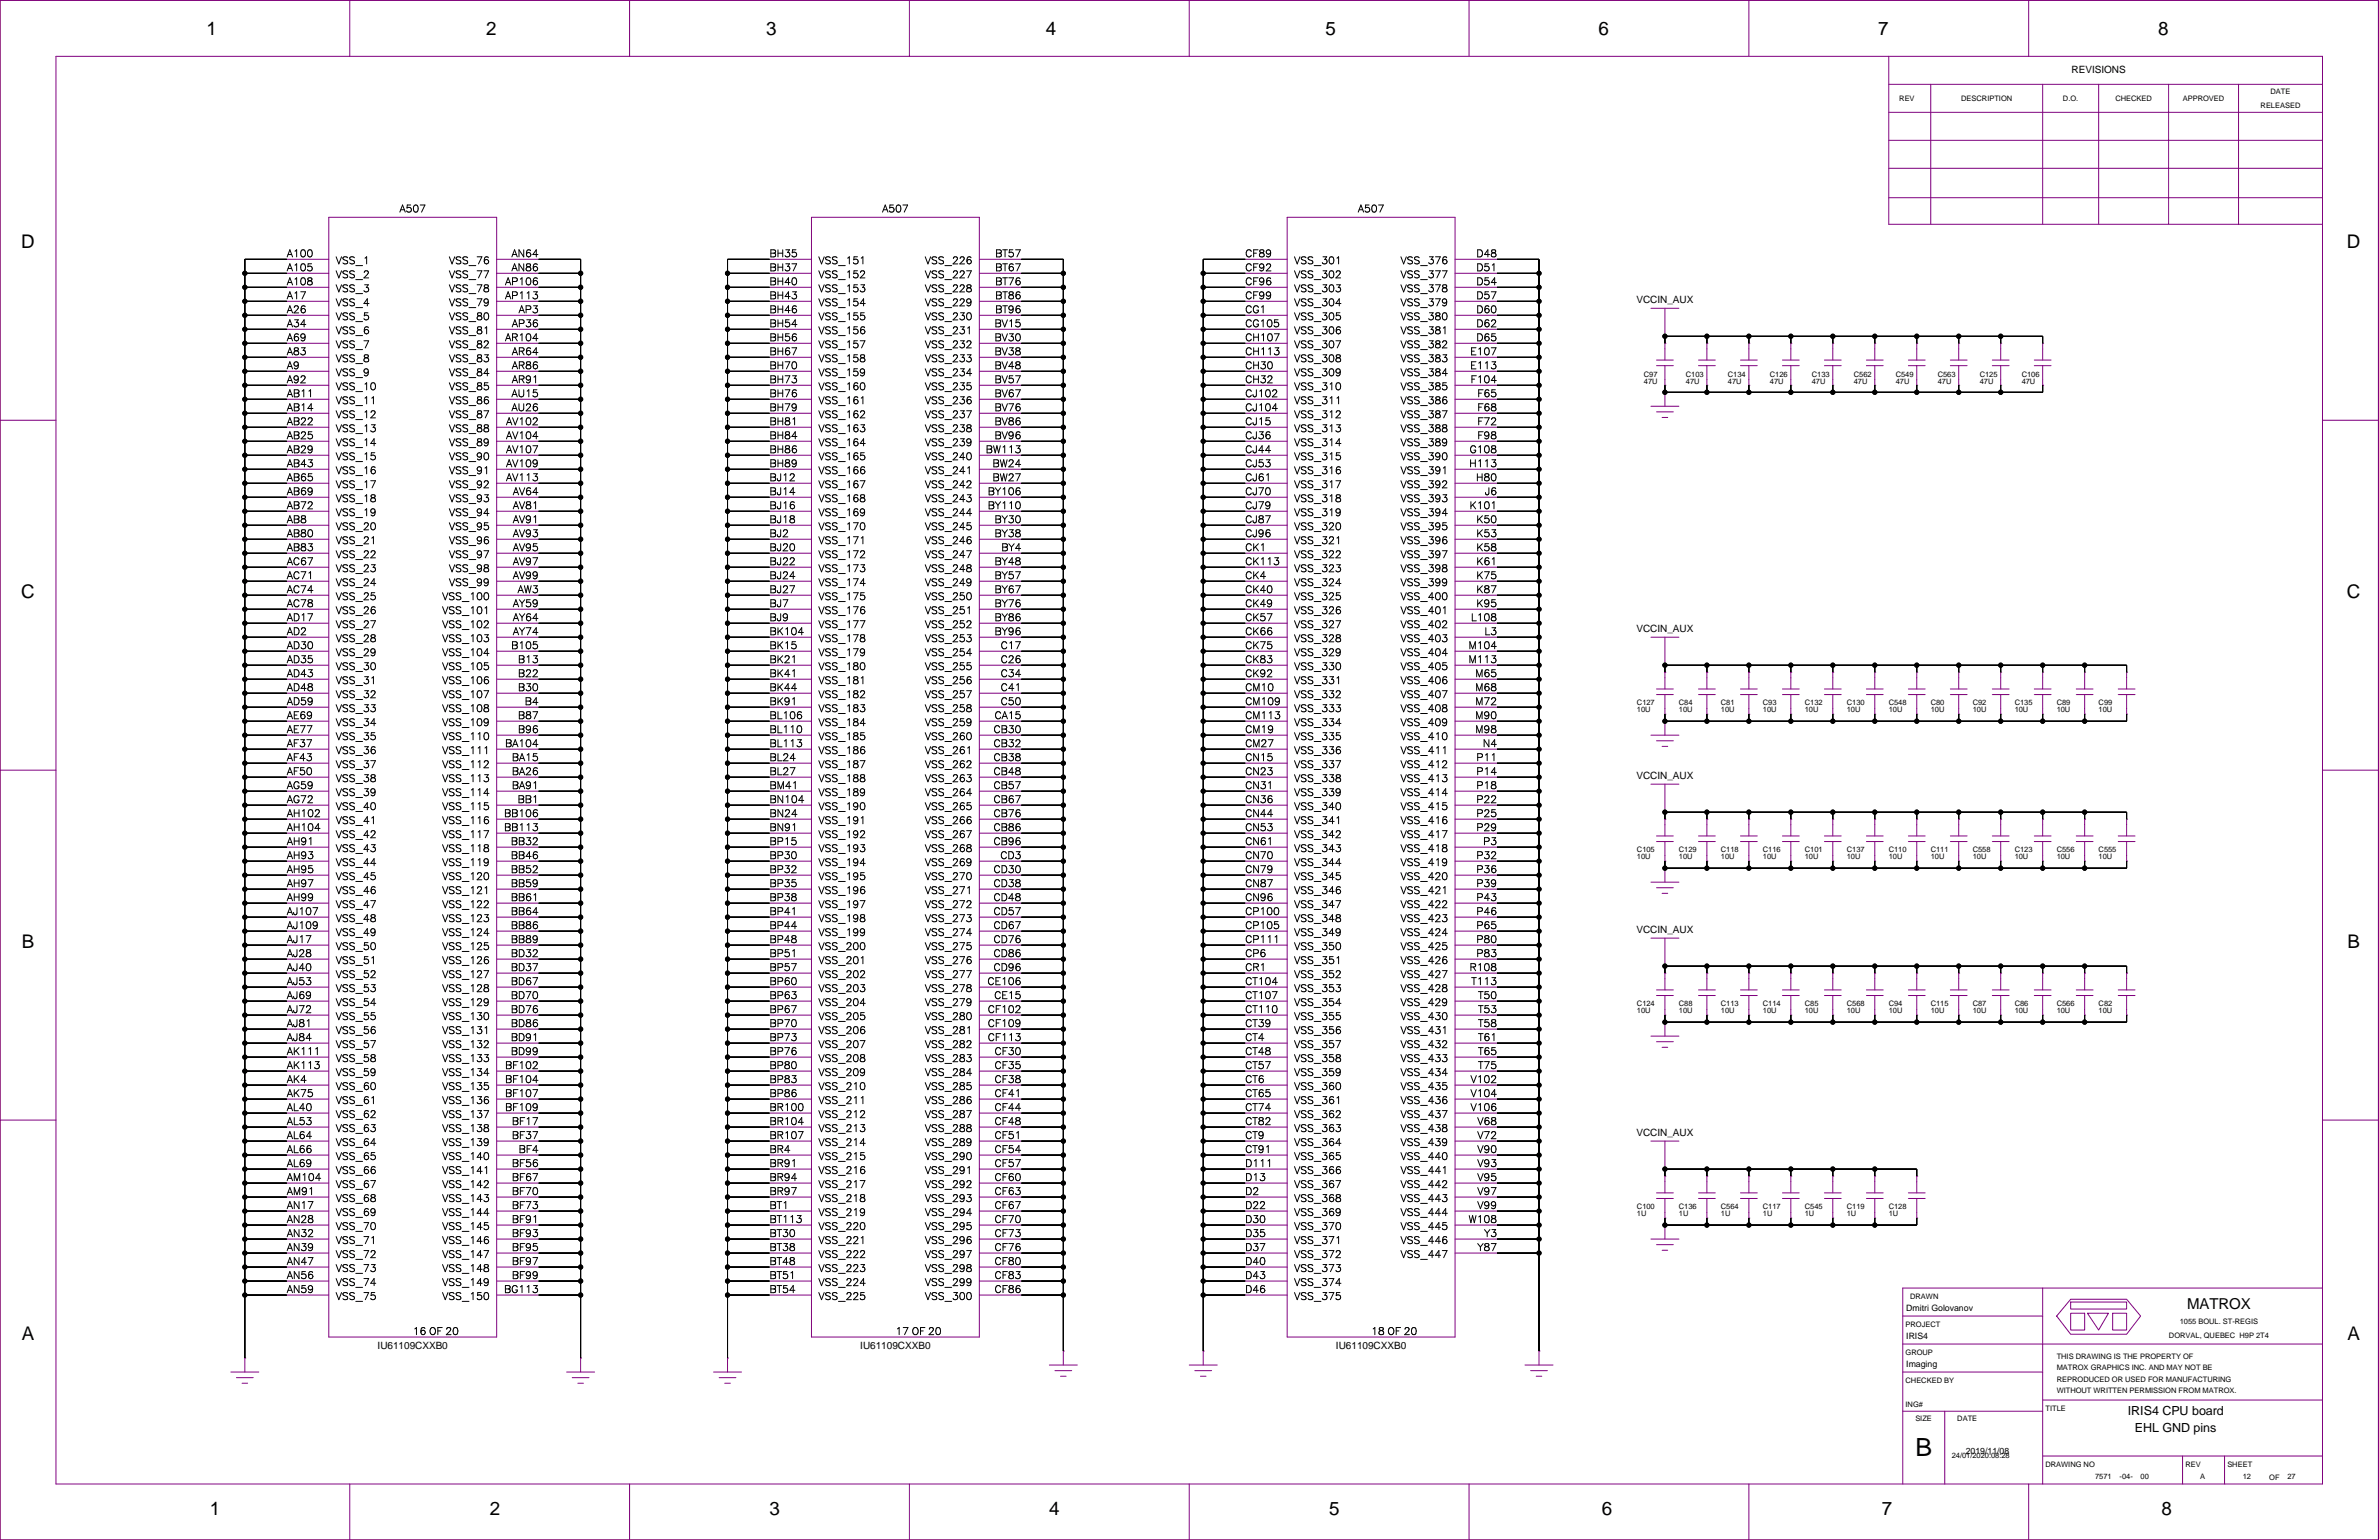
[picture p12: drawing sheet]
<svg xmlns="http://www.w3.org/2000/svg" width="432mm" height="279mm" viewBox="0 0 432 279" stroke-linecap="round" stroke-linejoin="round" font-family="sans-serif">
<defs><g id="words">
<text font-size="4.5" x="347.7" y="264.2">B</text>
<g font-size="3.4">
<text x="37.5" y="6.4">1</text>
<text x="88.2" y="6.4">2</text>
<text x="139" y="6.4">3</text>
<text x="189.8" y="6.4">4</text>
<text x="240.6" y="6.4">5</text>
<text x="290.1" y="6.4">6</text>
<text x="340.9" y="6.4">7</text>
<text x="391.7" y="6.4">8</text>
<text x="3.9" y="45">D</text>
<text x="426" y="45">D</text>
<text x="3.9" y="108.5">C</text>
<text x="426" y="108.5">C</text>
<text x="4" y="172">B</text>
<text x="426.1" y="172">B</text>
<text x="4" y="243.1">A</text>
<text x="426.1" y="243.1">A</text>
<text x="38.1" y="274.9">1</text>
<text x="88.9" y="274.9">2</text>
<text x="139.7" y="274.9">3</text>
<text x="190.5" y="274.9">4</text>
<text x="241.2" y="274.9">5</text>
<text x="290.8" y="274.9">6</text>
<text x="341.6" y="274.9">7</text>
<text x="392.3" y="274.9">8</text>
</g>
<text font-size="2.7" x="397" y="237.5">MATROX</text>
<g font-size="2.3">
<text x="386.2" y="256.7">IRIS4 CPU board</text>
<text x="387.5" y="259.8">EHL GND pins</text>
</g>
<g font-size="1.8">
<text x="376" y="13.3">REVISIONS</text>
<text x="72.5" y="38.1">A507</text>
<text x="160.1" y="38.1">A507</text>
<text x="246.5" y="38.1">A507</text>
<text x="52.1" y="46.2">A100</text>
<text x="60.9" y="47.5">VSS_1</text>
<text x="81.5" y="47.5">VSS_76</text>
<text x="92.8" y="46.2">AN64</text>
<text x="139.7" y="46.2">BH35</text>
<text x="148.6" y="47.5">VSS_151</text>
<text x="167.9" y="47.5">VSS_226</text>
<text x="180.6" y="46.2">BT57</text>
<text x="226" y="46.2">CF89</text>
<text x="234.9" y="47.5">VSS_301</text>
<text x="254.2" y="47.5">VSS_376</text>
<text x="268" y="46.2">D48</text>
<text x="52.1" y="53.8">A17</text>
<text x="52.1" y="48.8">A105</text>
<text x="52.1" y="51.3">A108</text>
<text x="60.9" y="50">VSS_2</text>
<text x="60.9" y="52.6">VSS_3</text>
<text x="81.5" y="50">VSS_77</text>
<text x="81.5" y="52.6">VSS_78</text>
<text x="91.7" y="53.8">AP113</text>
<text x="91.7" y="51.3">AP106</text>
<text x="92.8" y="48.8">AN86</text>
<text x="139.7" y="48.8">BH37</text>
<text x="139.7" y="53.8">BH43</text>
<text x="139.7" y="51.3">BH40</text>
<text x="148.6" y="52.6">VSS_153</text>
<text x="148.6" y="50">VSS_152</text>
<text x="167.9" y="50">VSS_227</text>
<text x="167.9" y="52.6">VSS_228</text>
<text x="180.6" y="53.8">BT86</text>
<text x="180.6" y="48.8">BT67</text>
<text x="180.6" y="51.3">BT76</text>
<text x="226" y="53.8">CF99</text>
<text x="226" y="51.3">CF96</text>
<text x="226" y="48.8">CF92</text>
<text x="234.9" y="50">VSS_302</text>
<text x="234.9" y="52.6">VSS_303</text>
<text x="254.2" y="50">VSS_377</text>
<text x="254.2" y="52.6">VSS_378</text>
<text x="268" y="53.8">D57</text>
<text x="268" y="48.8">D51</text>
<text x="268" y="51.3">D54</text>
<text x="52.1" y="58.9">A34</text>
<text x="52.1" y="56.4">A26</text>
<text x="60.9" y="55.1">VSS_4</text>
<text x="60.9" y="57.7">VSS_5</text>
<text x="81.5" y="55.1">VSS_79</text>
<text x="81.5" y="57.7">VSS_80</text>
<text x="92.9" y="58.9">AP36</text>
<text x="94.1" y="56.4">AP3</text>
<text x="139.7" y="58.9">BH54</text>
<text x="139.7" y="56.4">BH46</text>
<text x="148.6" y="55.1">VSS_154</text>
<text x="148.6" y="57.7">VSS_155</text>
<text x="167.9" y="57.7">VSS_230</text>
<text x="167.9" y="55.1">VSS_229</text>
<text x="180.5" y="58.9">BV15</text>
<text x="180.6" y="56.4">BT96</text>
<text x="226" y="58.9">CG105</text>
<text x="226" y="56.4">CG1</text>
<text x="234.9" y="55.1">VSS_304</text>
<text x="234.9" y="57.7">VSS_305</text>
<text x="254.2" y="55.1">VSS_379</text>
<text x="254.2" y="57.7">VSS_380</text>
<text x="268" y="56.4">D60</text>
<text x="268" y="58.9">D62</text>
<text x="297" y="55">VCCIN_AUX</text>
<text x="52.1" y="64">A83</text>
<text x="52.1" y="61.5">A69</text>
<text x="60.9" y="60.2">VSS_6</text>
<text x="60.9" y="62.7">VSS_7</text>
<text x="60.9" y="65.3">VSS_8</text>
<text x="81.5" y="60.2">VSS_81</text>
<text x="81.5" y="62.7">VSS_82</text>
<text x="81.5" y="65.3">VSS_83</text>
<text x="91.7" y="61.5">AR104</text>
<text x="92.9" y="64">AR64</text>
<text x="139.7" y="61.5">BH56</text>
<text x="139.7" y="64">BH67</text>
<text x="148.6" y="65.3">VSS_158</text>
<text x="148.6" y="60.2">VSS_156</text>
<text x="148.6" y="62.7">VSS_157</text>
<text x="167.9" y="60.2">VSS_231</text>
<text x="167.9" y="62.7">VSS_232</text>
<text x="167.9" y="65.3">VSS_233</text>
<text x="180.5" y="64">BV38</text>
<text x="180.5" y="61.5">BV30</text>
<text x="226" y="61.5">CH107</text>
<text x="226" y="64">CH113</text>
<text x="234.9" y="60.2">VSS_306</text>
<text x="234.9" y="65.3">VSS_308</text>
<text x="234.9" y="62.7">VSS_307</text>
<text x="254.2" y="60.2">VSS_381</text>
<text x="254.2" y="62.7">VSS_382</text>
<text x="254.2" y="65.3">VSS_383</text>
<text x="266.9" y="64">E107</text>
<text x="268" y="61.5">D65</text>
<text x="52.1" y="66.5">A9</text>
<text x="52.1" y="71.6">AB11</text>
<text x="52.1" y="69.1">A92</text>
<text x="60.9" y="67.8">VSS_9</text>
<text x="60.9" y="70.3">VSS_10</text>
<text x="81.5" y="67.8">VSS_84</text>
<text x="81.5" y="70.3">VSS_85</text>
<text x="92.8" y="71.6">AU15</text>
<text x="92.9" y="66.5">AR86</text>
<text x="92.9" y="69.1">AR91</text>
<text x="139.7" y="71.6">BH76</text>
<text x="139.7" y="69.1">BH73</text>
<text x="139.7" y="66.5">BH70</text>
<text x="148.6" y="67.8">VSS_159</text>
<text x="148.6" y="70.3">VSS_160</text>
<text x="167.9" y="67.8">VSS_234</text>
<text x="167.9" y="70.3">VSS_235</text>
<text x="180.5" y="66.5">BV48</text>
<text x="180.5" y="69.1">BV57</text>
<text x="180.5" y="71.6">BV67</text>
<text x="226" y="71.6">CJ102</text>
<text x="226" y="66.5">CH30</text>
<text x="226" y="69.1">CH32</text>
<text x="234.9" y="67.8">VSS_309</text>
<text x="234.9" y="70.3">VSS_310</text>
<text x="254.2" y="67.8">VSS_384</text>
<text x="254.2" y="70.3">VSS_385</text>
<text x="266.9" y="66.5">E113</text>
<text x="266.9" y="69.1">F104</text>
<text x="268.1" y="71.6">F65</text>
<text x="52.1" y="74.2">AB14</text>
<text x="52.1" y="76.7">AB22</text>
<text x="60.9" y="72.9">VSS_11</text>
<text x="60.9" y="75.4">VSS_12</text>
<text x="60.9" y="78">VSS_13</text>
<text x="81.5" y="72.9">VSS_86</text>
<text x="81.5" y="75.4">VSS_87</text>
<text x="81.5" y="78">VSS_88</text>
<text x="91.9" y="76.7">AV102</text>
<text x="92.8" y="74.2">AU26</text>
<text x="139.7" y="76.7">BH81</text>
<text x="139.7" y="74.2">BH79</text>
<text x="148.6" y="72.9">VSS_161</text>
<text x="148.6" y="75.4">VSS_162</text>
<text x="148.6" y="78">VSS_163</text>
<text x="167.9" y="72.9">VSS_236</text>
<text x="167.9" y="75.4">VSS_237</text>
<text x="167.9" y="78">VSS_238</text>
<text x="180.5" y="76.7">BV86</text>
<text x="180.5" y="74.2">BV76</text>
<text x="226" y="74.2">CJ104</text>
<text x="226" y="76.7">CJ15</text>
<text x="234.9" y="72.9">VSS_311</text>
<text x="234.9" y="75.4">VSS_312</text>
<text x="234.9" y="78">VSS_313</text>
<text x="254.2" y="72.9">VSS_386</text>
<text x="254.2" y="75.4">VSS_387</text>
<text x="254.2" y="78">VSS_388</text>
<text x="268.1" y="76.7">F72</text>
<text x="268.1" y="74.2">F68</text>
<text x="52.1" y="79.2">AB25</text>
<text x="52.1" y="81.8">AB29</text>
<text x="60.9" y="80.5">VSS_14</text>
<text x="60.9" y="83">VSS_15</text>
<text x="81.5" y="80.5">VSS_89</text>
<text x="81.5" y="83">VSS_90</text>
<text x="91.9" y="79.2">AV104</text>
<text x="91.9" y="81.8">AV107</text>
<text x="139.7" y="79.2">BH84</text>
<text x="139.7" y="81.8">BH86</text>
<text x="148.6" y="80.5">VSS_164</text>
<text x="148.6" y="83">VSS_165</text>
<text x="167.9" y="80.5">VSS_239</text>
<text x="167.9" y="83">VSS_240</text>
<text x="178.9" y="81.8">BW113</text>
<text x="180.5" y="79.2">BV96</text>
<text x="226" y="79.2">CJ36</text>
<text x="226" y="81.8">CJ44</text>
<text x="234.9" y="80.5">VSS_314</text>
<text x="234.9" y="83">VSS_315</text>
<text x="254.2" y="80.5">VSS_389</text>
<text x="254.2" y="83">VSS_390</text>
<text x="266.7" y="81.8">G108</text>
<text x="268.1" y="79.2">F98</text>
<text x="52.1" y="89.4">AB69</text>
<text x="52.1" y="86.9">AB65</text>
<text x="52.1" y="84.3">AB43</text>
<text x="60.9" y="85.6">VSS_16</text>
<text x="60.9" y="88.1">VSS_17</text>
<text x="81.5" y="85.6">VSS_91</text>
<text x="81.5" y="88.1">VSS_92</text>
<text x="91.9" y="84.3">AV109</text>
<text x="91.9" y="86.9">AV113</text>
<text x="93.1" y="89.4">AV64</text>
<text x="139.7" y="84.3">BH89</text>
<text x="139.7" y="89.4">BJ14</text>
<text x="139.7" y="86.9">BJ12</text>
<text x="148.6" y="85.6">VSS_166</text>
<text x="148.6" y="88.1">VSS_167</text>
<text x="167.9" y="85.6">VSS_241</text>
<text x="167.9" y="88.1">VSS_242</text>
<text x="179.3" y="89.4">BY106</text>
<text x="180.1" y="84.3">BW24</text>
<text x="180.1" y="86.9">BW27</text>
<text x="226" y="86.9">CJ61</text>
<text x="226" y="89.4">CJ70</text>
<text x="226" y="84.3">CJ53</text>
<text x="234.9" y="85.6">VSS_316</text>
<text x="234.9" y="88.1">VSS_317</text>
<text x="254.2" y="85.6">VSS_391</text>
<text x="254.2" y="88.1">VSS_392</text>
<text x="266.7" y="84.3">H113</text>
<text x="267.9" y="86.9">H80</text>
<text x="269.5" y="89.4">J6</text>
<text x="52.1" y="94.5">AB8</text>
<text x="52.1" y="91.9">AB72</text>
<text x="60.9" y="90.7">VSS_18</text>
<text x="60.9" y="93.2">VSS_19</text>
<text x="60.9" y="95.7">VSS_20</text>
<text x="81.5" y="90.7">VSS_93</text>
<text x="81.5" y="95.7">VSS_95</text>
<text x="81.5" y="93.2">VSS_94</text>
<text x="93.1" y="94.5">AV91</text>
<text x="93.1" y="91.9">AV81</text>
<text x="139.7" y="94.5">BJ18</text>
<text x="139.7" y="91.9">BJ16</text>
<text x="148.6" y="90.7">VSS_168</text>
<text x="148.6" y="93.2">VSS_169</text>
<text x="148.6" y="95.7">VSS_170</text>
<text x="167.9" y="90.7">VSS_243</text>
<text x="167.9" y="93.2">VSS_244</text>
<text x="167.9" y="95.7">VSS_245</text>
<text x="179.3" y="91.9">BY110</text>
<text x="180.5" y="94.5">BY30</text>
<text x="226" y="91.9">CJ79</text>
<text x="226" y="94.5">CJ87</text>
<text x="234.9" y="90.7">VSS_318</text>
<text x="234.9" y="93.2">VSS_319</text>
<text x="234.9" y="95.7">VSS_320</text>
<text x="254.2" y="90.7">VSS_393</text>
<text x="254.2" y="93.2">VSS_394</text>
<text x="254.2" y="95.7">VSS_395</text>
<text x="266.7" y="91.9">K101</text>
<text x="268" y="94.5">K50</text>
<text x="52.1" y="99.6">AB83</text>
<text x="52.1" y="97">AB80</text>
<text x="60.9" y="98.3">VSS_21</text>
<text x="60.9" y="100.8">VSS_22</text>
<text x="81.5" y="98.3">VSS_96</text>
<text x="81.5" y="100.8">VSS_97</text>
<text x="93.1" y="97">AV93</text>
<text x="93.1" y="99.6">AV95</text>
<text x="139.7" y="99.6">BJ20</text>
<text x="139.7" y="97">BJ2</text>
<text x="148.6" y="98.3">VSS_171</text>
<text x="148.6" y="100.8">VSS_172</text>
<text x="167.9" y="98.3">VSS_246</text>
<text x="167.9" y="100.8">VSS_247</text>
<text x="180.5" y="97">BY38</text>
<text x="181.7" y="99.6">BY4</text>
<text x="226" y="99.6">CK1</text>
<text x="226" y="97">CJ96</text>
<text x="234.9" y="98.3">VSS_321</text>
<text x="234.9" y="100.8">VSS_322</text>
<text x="254.2" y="98.3">VSS_396</text>
<text x="254.2" y="100.8">VSS_397</text>
<text x="268" y="99.6">K58</text>
<text x="268" y="97">K53</text>
<text x="52.1" y="104.6">AC71</text>
<text x="52.1" y="102.1">AC67</text>
<text x="52.1" y="107.2">AC74</text>
<text x="60.9" y="103.4">VSS_23</text>
<text x="60.9" y="105.9">VSS_24</text>
<text x="81.5" y="103.4">VSS_98</text>
<text x="81.5" y="105.9">VSS_99</text>
<text x="93.1" y="102.1">AV97</text>
<text x="93.1" y="104.6">AV99</text>
<text x="94" y="107.2">AW3</text>
<text x="139.7" y="104.6">BJ24</text>
<text x="139.7" y="107.2">BJ27</text>
<text x="139.7" y="102.1">BJ22</text>
<text x="148.6" y="103.4">VSS_173</text>
<text x="148.6" y="105.9">VSS_174</text>
<text x="167.9" y="103.4">VSS_248</text>
<text x="167.9" y="105.9">VSS_249</text>
<text x="180.5" y="104.6">BY57</text>
<text x="180.5" y="107.2">BY67</text>
<text x="180.5" y="102.1">BY48</text>
<text x="226" y="107.2">CK40</text>
<text x="226" y="104.6">CK4</text>
<text x="226" y="102.1">CK113</text>
<text x="234.9" y="103.4">VSS_323</text>
<text x="234.9" y="105.9">VSS_324</text>
<text x="254.2" y="103.4">VSS_398</text>
<text x="254.2" y="105.9">VSS_399</text>
<text x="268" y="107.2">K87</text>
<text x="268" y="104.6">K75</text>
<text x="268" y="102.1">K61</text>
<text x="52.1" y="112.2">AD17</text>
<text x="52.1" y="109.7">AC78</text>
<text x="60.9" y="108.4">VSS_25</text>
<text x="60.9" y="111">VSS_26</text>
<text x="60.9" y="113.5">VSS_27</text>
<text x="80.3" y="108.4">VSS_100</text>
<text x="80.3" y="111">VSS_101</text>
<text x="80.3" y="113.5">VSS_102</text>
<text x="93.1" y="109.7">AY59</text>
<text x="93.1" y="112.2">AY64</text>
<text x="139.7" y="112.2">BJ9</text>
<text x="139.7" y="109.7">BJ7</text>
<text x="148.6" y="111">VSS_176</text>
<text x="148.6" y="113.5">VSS_177</text>
<text x="148.6" y="108.4">VSS_175</text>
<text x="167.9" y="108.4">VSS_250</text>
<text x="167.9" y="111">VSS_251</text>
<text x="167.9" y="113.5">VSS_252</text>
<text x="180.5" y="112.2">BY86</text>
<text x="180.5" y="109.7">BY76</text>
<text x="226" y="112.2">CK57</text>
<text x="226" y="109.7">CK49</text>
<text x="234.9" y="108.4">VSS_325</text>
<text x="234.9" y="111">VSS_326</text>
<text x="234.9" y="113.5">VSS_327</text>
<text x="254.2" y="108.4">VSS_400</text>
<text x="254.2" y="111">VSS_401</text>
<text x="254.2" y="113.5">VSS_402</text>
<text x="267" y="112.2">L108</text>
<text x="268" y="109.7">K95</text>
<text x="52.1" y="117.3">AD30</text>
<text x="52.1" y="114.8">AD2</text>
<text x="52.1" y="119.9">AD35</text>
<text x="60.9" y="118.6">VSS_29</text>
<text x="60.9" y="116.1">VSS_28</text>
<text x="80.3" y="118.6">VSS_104</text>
<text x="80.3" y="116.1">VSS_103</text>
<text x="92.8" y="117.3">B105</text>
<text x="93.1" y="114.8">AY74</text>
<text x="94" y="119.9">B13</text>
<text x="139.7" y="119.9">BK21</text>
<text x="139.7" y="117.3">BK15</text>
<text x="139.7" y="114.8">BK104</text>
<text x="148.6" y="116.1">VSS_178</text>
<text x="148.6" y="118.6">VSS_179</text>
<text x="167.9" y="116.1">VSS_253</text>
<text x="167.9" y="118.6">VSS_254</text>
<text x="180.5" y="114.8">BY96</text>
<text x="181.6" y="117.3">C17</text>
<text x="181.6" y="119.9">C26</text>
<text x="226" y="119.9">CK83</text>
<text x="226" y="117.3">CK75</text>
<text x="226" y="114.8">CK66</text>
<text x="234.9" y="116.1">VSS_328</text>
<text x="234.9" y="118.6">VSS_329</text>
<text x="254.2" y="116.1">VSS_403</text>
<text x="254.2" y="118.6">VSS_404</text>
<text x="266.5" y="117.3">M104</text>
<text x="266.5" y="119.9">M113</text>
<text x="269.4" y="114.8">L3</text>
<text x="297" y="114.7">VCCIN_AUX</text>
<text x="52.1" y="122.4">AD43</text>
<text x="52.1" y="124.9">AD48</text>
<text x="60.9" y="123.7">VSS_31</text>
<text x="60.9" y="121.1">VSS_30</text>
<text x="80.3" y="121.1">VSS_105</text>
<text x="80.3" y="123.7">VSS_106</text>
<text x="94" y="122.4">B22</text>
<text x="94" y="124.9">B30</text>
<text x="139.7" y="122.4">BK41</text>
<text x="139.7" y="124.9">BK44</text>
<text x="148.6" y="121.1">VSS_180</text>
<text x="148.6" y="123.7">VSS_181</text>
<text x="167.9" y="121.1">VSS_255</text>
<text x="167.9" y="123.7">VSS_256</text>
<text x="181.6" y="124.9">C41</text>
<text x="181.6" y="122.4">C34</text>
<text x="226" y="124.9">CM10</text>
<text x="226" y="122.4">CK92</text>
<text x="234.9" y="121.1">VSS_330</text>
<text x="234.9" y="123.7">VSS_331</text>
<text x="254.2" y="121.1">VSS_405</text>
<text x="254.2" y="123.7">VSS_406</text>
<text x="267.8" y="122.4">M65</text>
<text x="267.8" y="124.9">M68</text>
<text x="52.1" y="127.5">AD59</text>
<text x="52.1" y="130">AE69</text>
<text x="60.9" y="126.2">VSS_32</text>
<text x="60.9" y="128.8">VSS_33</text>
<text x="60.9" y="131.3">VSS_34</text>
<text x="80.3" y="126.2">VSS_107</text>
<text x="80.3" y="128.8">VSS_108</text>
<text x="80.3" y="131.3">VSS_109</text>
<text x="94" y="130">B87</text>
<text x="95.2" y="127.5">B4</text>
<text x="139.7" y="130">BL106</text>
<text x="139.7" y="127.5">BK91</text>
<text x="148.6" y="128.8">VSS_183</text>
<text x="148.6" y="131.3">VSS_184</text>
<text x="148.6" y="126.2">VSS_182</text>
<text x="167.9" y="126.2">VSS_257</text>
<text x="167.9" y="131.3">VSS_259</text>
<text x="167.9" y="128.8">VSS_258</text>
<text x="180.5" y="130">CA15</text>
<text x="181.6" y="127.5">C50</text>
<text x="226" y="127.5">CM109</text>
<text x="226" y="130">CM113</text>
<text x="234.9" y="126.2">VSS_332</text>
<text x="234.9" y="128.8">VSS_333</text>
<text x="234.9" y="131.3">VSS_334</text>
<text x="254.2" y="126.2">VSS_407</text>
<text x="254.2" y="128.8">VSS_408</text>
<text x="254.2" y="131.3">VSS_409</text>
<text x="267.8" y="127.5">M72</text>
<text x="267.8" y="130">M90</text>
<text x="52.1" y="137.6">AF43</text>
<text x="52.1" y="132.6">AE77</text>
<text x="52.1" y="135.1">AF37</text>
<text x="60.9" y="133.8">VSS_35</text>
<text x="60.9" y="136.4">VSS_36</text>
<text x="80.3" y="133.8">VSS_110</text>
<text x="80.3" y="136.4">VSS_111</text>
<text x="91.7" y="135.1">BA104</text>
<text x="92.9" y="137.6">BA15</text>
<text x="94" y="132.6">B96</text>
<text x="139.7" y="137.6">BL24</text>
<text x="139.7" y="135.1">BL113</text>
<text x="139.7" y="132.6">BL110</text>
<text x="148.6" y="133.8">VSS_185</text>
<text x="148.6" y="136.4">VSS_186</text>
<text x="167.9" y="133.8">VSS_260</text>
<text x="167.9" y="136.4">VSS_261</text>
<text x="180.3" y="137.6">CB38</text>
<text x="180.3" y="135.1">CB32</text>
<text x="180.3" y="132.6">CB30</text>
<text x="226" y="137.6">CN15</text>
<text x="226" y="135.1">CM27</text>
<text x="226" y="132.6">CM19</text>
<text x="234.9" y="133.8">VSS_335</text>
<text x="234.9" y="136.4">VSS_336</text>
<text x="254.2" y="133.8">VSS_410</text>
<text x="254.2" y="136.4">VSS_411</text>
<text x="267.8" y="132.6">M98</text>
<text x="268" y="137.6">P11</text>
<text x="269.1" y="135.1">N4</text>
<text x="52.1" y="140.2">AF50</text>
<text x="52.1" y="142.7">AG59</text>
<text x="60.9" y="138.9">VSS_37</text>
<text x="60.9" y="141.5">VSS_38</text>
<text x="60.9" y="144">VSS_39</text>
<text x="80.3" y="138.9">VSS_112</text>
<text x="80.3" y="141.5">VSS_113</text>
<text x="80.3" y="144">VSS_114</text>
<text x="92.9" y="142.7">BA91</text>
<text x="92.9" y="140.2">BA26</text>
<text x="139.7" y="142.7">BM41</text>
<text x="139.7" y="140.2">BL27</text>
<text x="148.6" y="141.5">VSS_188</text>
<text x="148.6" y="138.9">VSS_187</text>
<text x="148.6" y="144">VSS_189</text>
<text x="167.9" y="138.9">VSS_262</text>
<text x="167.9" y="141.5">VSS_263</text>
<text x="167.9" y="144">VSS_264</text>
<text x="180.3" y="142.7">CB57</text>
<text x="180.3" y="140.2">CB48</text>
<text x="226" y="142.7">CN31</text>
<text x="226" y="140.2">CN23</text>
<text x="234.9" y="141.5">VSS_338</text>
<text x="234.9" y="144">VSS_339</text>
<text x="234.9" y="138.9">VSS_337</text>
<text x="254.2" y="138.9">VSS_412</text>
<text x="254.2" y="141.5">VSS_413</text>
<text x="254.2" y="144">VSS_414</text>
<text x="268" y="142.7">P18</text>
<text x="268" y="140.2">P14</text>
<text x="297" y="141.4">VCCIN_AUX</text>
<text x="52.1" y="145.3">AG72</text>
<text x="52.1" y="147.8">AH102</text>
<text x="60.9" y="146.5">VSS_40</text>
<text x="60.9" y="149.1">VSS_41</text>
<text x="80.3" y="146.5">VSS_115</text>
<text x="80.3" y="149.1">VSS_116</text>
<text x="91.5" y="147.8">BB106</text>
<text x="94" y="145.3">BB1</text>
<text x="139.7" y="147.8">BN24</text>
<text x="139.7" y="145.3">BN104</text>
<text x="148.6" y="146.5">VSS_190</text>
<text x="148.6" y="149.1">VSS_191</text>
<text x="167.9" y="146.5">VSS_265</text>
<text x="167.9" y="149.1">VSS_266</text>
<text x="180.3" y="147.8">CB76</text>
<text x="180.3" y="145.3">CB67</text>
<text x="226" y="145.3">CN36</text>
<text x="226" y="147.8">CN44</text>
<text x="234.9" y="146.5">VSS_340</text>
<text x="234.9" y="149.1">VSS_341</text>
<text x="254.2" y="146.5">VSS_415</text>
<text x="254.2" y="149.1">VSS_416</text>
<text x="268" y="145.3">P22</text>
<text x="268" y="147.8">P25</text>
<text x="52.1" y="152.9">AH91</text>
<text x="52.1" y="150.3">AH104</text>
<text x="52.1" y="155.4">AH93</text>
<text x="60.9" y="154.1">VSS_43</text>
<text x="60.9" y="151.6">VSS_42</text>
<text x="80.3" y="151.6">VSS_117</text>
<text x="80.3" y="154.1">VSS_118</text>
<text x="91.5" y="150.3">BB113</text>
<text x="92.7" y="155.4">BB46</text>
<text x="92.7" y="152.9">BB32</text>
<text x="139.7" y="155.4">BP30</text>
<text x="139.7" y="152.9">BP15</text>
<text x="139.7" y="150.3">BN91</text>
<text x="148.6" y="151.6">VSS_192</text>
<text x="148.6" y="154.1">VSS_193</text>
<text x="167.9" y="154.1">VSS_268</text>
<text x="167.9" y="151.6">VSS_267</text>
<text x="180.3" y="150.3">CB86</text>
<text x="180.3" y="152.9">CB96</text>
<text x="181.6" y="155.4">CD3</text>
<text x="226" y="150.3">CN53</text>
<text x="226" y="155.4">CN70</text>
<text x="226" y="152.9">CN61</text>
<text x="234.9" y="151.6">VSS_342</text>
<text x="234.9" y="154.1">VSS_343</text>
<text x="254.2" y="151.6">VSS_417</text>
<text x="254.2" y="154.1">VSS_418</text>
<text x="268" y="155.4">P32</text>
<text x="268" y="150.3">P29</text>
<text x="269.2" y="152.9">P3</text>
<text x="52.1" y="158">AH95</text>
<text x="52.1" y="160.5">AH97</text>
<text x="60.9" y="159.2">VSS_45</text>
<text x="60.9" y="161.8">VSS_46</text>
<text x="60.9" y="156.7">VSS_44</text>
<text x="80.3" y="156.7">VSS_119</text>
<text x="80.3" y="161.8">VSS_121</text>
<text x="80.3" y="159.2">VSS_120</text>
<text x="92.7" y="160.5">BB59</text>
<text x="92.7" y="158">BB52</text>
<text x="139.7" y="160.5">BP35</text>
<text x="139.7" y="158">BP32</text>
<text x="148.6" y="156.7">VSS_194</text>
<text x="148.6" y="159.2">VSS_195</text>
<text x="148.6" y="161.8">VSS_196</text>
<text x="167.9" y="156.7">VSS_269</text>
<text x="167.9" y="159.2">VSS_270</text>
<text x="167.9" y="161.8">VSS_271</text>
<text x="180.3" y="160.5">CD38</text>
<text x="180.3" y="158">CD30</text>
<text x="226" y="160.5">CN87</text>
<text x="226" y="158">CN79</text>
<text x="234.9" y="156.7">VSS_344</text>
<text x="234.9" y="159.2">VSS_345</text>
<text x="234.9" y="161.8">VSS_346</text>
<text x="254.2" y="156.7">VSS_419</text>
<text x="254.2" y="159.2">VSS_420</text>
<text x="254.2" y="161.8">VSS_421</text>
<text x="268" y="160.5">P39</text>
<text x="268" y="158">P36</text>
<text x="52.1" y="165.6">AJ107</text>
<text x="52.1" y="163">AH99</text>
<text x="60.9" y="164.3">VSS_47</text>
<text x="60.9" y="166.8">VSS_48</text>
<text x="80.3" y="164.3">VSS_122</text>
<text x="80.3" y="166.8">VSS_123</text>
<text x="92.7" y="163">BB61</text>
<text x="92.7" y="165.6">BB64</text>
<text x="139.7" y="165.6">BP41</text>
<text x="139.7" y="163">BP38</text>
<text x="148.6" y="164.3">VSS_197</text>
<text x="148.6" y="166.8">VSS_198</text>
<text x="167.9" y="164.3">VSS_272</text>
<text x="167.9" y="166.8">VSS_273</text>
<text x="180.3" y="163">CD48</text>
<text x="180.3" y="165.6">CD57</text>
<text x="226" y="165.6">CP100</text>
<text x="226" y="163">CN96</text>
<text x="234.9" y="164.3">VSS_347</text>
<text x="234.9" y="166.8">VSS_348</text>
<text x="254.2" y="164.3">VSS_422</text>
<text x="254.2" y="166.8">VSS_423</text>
<text x="268" y="165.6">P46</text>
<text x="268" y="163">P43</text>
<text x="52.1" y="173.2">AJ28</text>
<text x="52.1" y="168.1">AJ109</text>
<text x="52.1" y="170.7">AJ17</text>
<text x="60.9" y="169.4">VSS_49</text>
<text x="60.9" y="171.9">VSS_50</text>
<text x="80.3" y="169.4">VSS_124</text>
<text x="80.3" y="171.9">VSS_125</text>
<text x="92.7" y="170.7">BB89</text>
<text x="92.7" y="168.1">BB86</text>
<text x="92.7" y="173.2">BD32</text>
<text x="139.7" y="173.2">BP51</text>
<text x="139.7" y="168.1">BP44</text>
<text x="139.7" y="170.7">BP48</text>
<text x="148.6" y="169.4">VSS_199</text>
<text x="148.6" y="171.9">VSS_200</text>
<text x="167.9" y="169.4">VSS_274</text>
<text x="167.9" y="171.9">VSS_275</text>
<text x="180.3" y="168.1">CD67</text>
<text x="180.3" y="173.2">CD86</text>
<text x="180.3" y="170.7">CD76</text>
<text x="226" y="170.7">CP111</text>
<text x="226" y="168.1">CP105</text>
<text x="226" y="173.2">CP6</text>
<text x="234.9" y="169.4">VSS_349</text>
<text x="234.9" y="171.9">VSS_350</text>
<text x="254.2" y="169.4">VSS_424</text>
<text x="254.2" y="171.9">VSS_425</text>
<text x="268" y="170.7">P80</text>
<text x="268" y="168.1">P65</text>
<text x="268" y="173.2">P83</text>
<text x="297" y="169.3">VCCIN_AUX</text>
<text x="52.1" y="175.7">AJ40</text>
<text x="52.1" y="178.3">AJ53</text>
<text x="60.9" y="174.5">VSS_51</text>
<text x="60.9" y="177">VSS_52</text>
<text x="60.9" y="179.5">VSS_53</text>
<text x="80.3" y="174.5">VSS_126</text>
<text x="80.3" y="177">VSS_127</text>
<text x="80.3" y="179.5">VSS_128</text>
<text x="92.7" y="178.3">BD67</text>
<text x="92.7" y="175.7">BD37</text>
<text x="139.7" y="175.7">BP57</text>
<text x="139.7" y="178.3">BP60</text>
<text x="148.6" y="177">VSS_202</text>
<text x="148.6" y="179.5">VSS_203</text>
<text x="148.6" y="174.5">VSS_201</text>
<text x="167.9" y="174.5">VSS_276</text>
<text x="167.9" y="179.5">VSS_278</text>
<text x="167.9" y="177">VSS_277</text>
<text x="179.2" y="178.3">CE106</text>
<text x="180.3" y="175.7">CD96</text>
<text x="226" y="178.3">CT104</text>
<text x="226" y="175.7">CR1</text>
<text x="234.9" y="174.5">VSS_351</text>
<text x="234.9" y="177">VSS_352</text>
<text x="234.9" y="179.5">VSS_353</text>
<text x="254.2" y="174.5">VSS_426</text>
<text x="254.2" y="177">VSS_427</text>
<text x="254.2" y="179.5">VSS_428</text>
<text x="266.7" y="175.7">R108</text>
<text x="267" y="178.3">T113</text>
<text x="52.1" y="185.9">AJ81</text>
<text x="52.1" y="180.8">AJ69</text>
<text x="52.1" y="183.4">AJ72</text>
<text x="60.9" y="182.1">VSS_54</text>
<text x="60.9" y="184.6">VSS_55</text>
<text x="80.3" y="184.6">VSS_130</text>
<text x="80.3" y="182.1">VSS_129</text>
<text x="92.7" y="183.4">BD76</text>
<text x="92.7" y="185.9">BD86</text>
<text x="92.7" y="180.8">BD70</text>
<text x="139.7" y="185.9">BP70</text>
<text x="139.7" y="183.4">BP67</text>
<text x="139.7" y="180.8">BP63</text>
<text x="148.6" y="182.1">VSS_204</text>
<text x="148.6" y="184.6">VSS_205</text>
<text x="167.9" y="182.1">VSS_279</text>
<text x="167.9" y="184.6">VSS_280</text>
<text x="179.3" y="185.9">CF109</text>
<text x="179.3" y="183.4">CF102</text>
<text x="180.5" y="180.8">CE15</text>
<text x="226" y="185.9">CT39</text>
<text x="226" y="183.4">CT110</text>
<text x="226" y="180.8">CT107</text>
<text x="234.9" y="182.1">VSS_354</text>
<text x="234.9" y="184.6">VSS_355</text>
<text x="254.2" y="182.1">VSS_429</text>
<text x="254.2" y="184.6">VSS_430</text>
<text x="268.3" y="180.8">T50</text>
<text x="268.3" y="185.9">T58</text>
<text x="268.3" y="183.4">T53</text>
<text x="52.1" y="188.4">AJ84</text>
<text x="52.1" y="191">AK111</text>
<text x="60.9" y="187.2">VSS_56</text>
<text x="60.9" y="189.7">VSS_57</text>
<text x="80.3" y="187.2">VSS_131</text>
<text x="80.3" y="189.7">VSS_132</text>
<text x="92.7" y="191">BD99</text>
<text x="92.7" y="188.4">BD91</text>
<text x="139.7" y="191">BP76</text>
<text x="139.7" y="188.4">BP73</text>
<text x="148.6" y="187.2">VSS_206</text>
<text x="148.6" y="189.7">VSS_207</text>
<text x="167.9" y="187.2">VSS_281</text>
<text x="167.9" y="189.7">VSS_282</text>
<text x="179.3" y="188.4">CF113</text>
<text x="180.5" y="191">CF30</text>
<text x="226" y="191">CT48</text>
<text x="226" y="188.4">CT4</text>
<text x="234.9" y="189.7">VSS_357</text>
<text x="234.9" y="187.2">VSS_356</text>
<text x="254.2" y="187.2">VSS_431</text>
<text x="254.2" y="189.7">VSS_432</text>
<text x="268.3" y="188.4">T61</text>
<text x="268.3" y="191">T65</text>
<text x="52.1" y="196">AK4</text>
<text x="52.1" y="193.5">AK113</text>
<text x="60.9" y="192.2">VSS_58</text>
<text x="60.9" y="194.8">VSS_59</text>
<text x="60.9" y="197.3">VSS_60</text>
<text x="80.3" y="192.2">VSS_133</text>
<text x="80.3" y="194.8">VSS_134</text>
<text x="80.3" y="197.3">VSS_135</text>
<text x="91.7" y="196">BF104</text>
<text x="91.7" y="193.5">BF102</text>
<text x="139.7" y="193.5">BP80</text>
<text x="139.7" y="196">BP83</text>
<text x="148.6" y="192.2">VSS_208</text>
<text x="148.6" y="197.3">VSS_210</text>
<text x="148.6" y="194.8">VSS_209</text>
<text x="167.9" y="192.2">VSS_283</text>
<text x="167.9" y="194.8">VSS_284</text>
<text x="167.9" y="197.3">VSS_285</text>
<text x="180.5" y="196">CF38</text>
<text x="180.5" y="193.5">CF35</text>
<text x="226" y="196">CT6</text>
<text x="226" y="193.5">CT57</text>
<text x="234.9" y="192.2">VSS_358</text>
<text x="234.9" y="194.8">VSS_359</text>
<text x="234.9" y="197.3">VSS_360</text>
<text x="254.2" y="192.2">VSS_433</text>
<text x="254.2" y="194.8">VSS_434</text>
<text x="254.2" y="197.3">VSS_435</text>
<text x="266.9" y="196">V102</text>
<text x="268.3" y="193.5">T75</text>
<text x="52.1" y="198.6">AK75</text>
<text x="52.1" y="201.1">AL40</text>
<text x="52.1" y="203.7">AL53</text>
<text x="60.9" y="199.9">VSS_61</text>
<text x="60.9" y="202.4">VSS_62</text>
<text x="80.3" y="199.9">VSS_136</text>
<text x="80.3" y="202.4">VSS_137</text>
<text x="91.7" y="201.1">BF109</text>
<text x="91.7" y="198.6">BF107</text>
<text x="92.9" y="203.7">BF17</text>
<text x="139.7" y="198.6">BP86</text>
<text x="139.7" y="203.7">BR104</text>
<text x="139.7" y="201.1">BR100</text>
<text x="148.6" y="199.9">VSS_211</text>
<text x="148.6" y="202.4">VSS_212</text>
<text x="167.9" y="199.9">VSS_286</text>
<text x="167.9" y="202.4">VSS_287</text>
<text x="180.5" y="201.1">CF44</text>
<text x="180.5" y="203.7">CF48</text>
<text x="180.5" y="198.6">CF41</text>
<text x="226" y="203.7">CT82</text>
<text x="226" y="201.1">CT74</text>
<text x="226" y="198.6">CT65</text>
<text x="234.9" y="199.9">VSS_361</text>
<text x="234.9" y="202.4">VSS_362</text>
<text x="254.2" y="199.9">VSS_436</text>
<text x="254.2" y="202.4">VSS_437</text>
<text x="266.9" y="201.1">V106</text>
<text x="266.9" y="198.6">V104</text>
<text x="268.1" y="203.7">V68</text>
<text x="52.1" y="208.7">AL66</text>
<text x="52.1" y="206.2">AL64</text>
<text x="60.9" y="207.5">VSS_64</text>
<text x="60.9" y="204.9">VSS_63</text>
<text x="80.3" y="204.9">VSS_138</text>
<text x="80.3" y="207.5">VSS_139</text>
<text x="92.9" y="206.2">BF37</text>
<text x="94.1" y="208.7">BF4</text>
<text x="139.7" y="208.7">BR4</text>
<text x="139.7" y="206.2">BR107</text>
<text x="148.6" y="204.9">VSS_213</text>
<text x="148.6" y="207.5">VSS_214</text>
<text x="167.9" y="204.9">VSS_288</text>
<text x="167.9" y="207.5">VSS_289</text>
<text x="180.5" y="208.7">CF54</text>
<text x="180.5" y="206.2">CF51</text>
<text x="226" y="208.7">CT91</text>
<text x="226" y="206.2">CT9</text>
<text x="234.9" y="204.9">VSS_363</text>
<text x="234.9" y="207.5">VSS_364</text>
<text x="254.2" y="204.9">VSS_438</text>
<text x="254.2" y="207.5">VSS_439</text>
<text x="268.1" y="206.2">V72</text>
<text x="268.1" y="208.7">V90</text>
<text x="297" y="206.1">VCCIN_AUX</text>
<text x="52.1" y="211.3">AL69</text>
<text x="52.1" y="213.8">AM104</text>
<text x="60.9" y="210">VSS_65</text>
<text x="60.9" y="212.6">VSS_66</text>
<text x="60.9" y="215.1">VSS_67</text>
<text x="80.3" y="210">VSS_140</text>
<text x="80.3" y="212.6">VSS_141</text>
<text x="80.3" y="215.1">VSS_142</text>
<text x="92.9" y="213.8">BF67</text>
<text x="92.9" y="211.3">BF56</text>
<text x="139.7" y="213.8">BR94</text>
<text x="139.7" y="211.3">BR91</text>
<text x="148.6" y="210">VSS_215</text>
<text x="148.6" y="212.6">VSS_216</text>
<text x="148.6" y="215.1">VSS_217</text>
<text x="167.9" y="210">VSS_290</text>
<text x="167.9" y="212.6">VSS_291</text>
<text x="167.9" y="215.1">VSS_292</text>
<text x="180.5" y="213.8">CF60</text>
<text x="180.5" y="211.3">CF57</text>
<text x="226" y="213.8">D13</text>
<text x="226" y="211.3">D111</text>
<text x="234.9" y="212.6">VSS_366</text>
<text x="234.9" y="215.1">VSS_367</text>
<text x="234.9" y="210">VSS_365</text>
<text x="254.2" y="212.6">VSS_441</text>
<text x="254.2" y="215.1">VSS_442</text>
<text x="254.2" y="210">VSS_440</text>
<text x="268.1" y="213.8">V95</text>
<text x="268.1" y="211.3">V93</text>
<text x="52.1" y="218.9">AN17</text>
<text x="52.1" y="216.4">AM91</text>
<text x="52.1" y="221.4">AN28</text>
<text x="60.9" y="217.6">VSS_68</text>
<text x="60.9" y="220.2">VSS_69</text>
<text x="80.3" y="220.2">VSS_144</text>
<text x="80.3" y="217.6">VSS_143</text>
<text x="92.9" y="216.4">BF70</text>
<text x="92.9" y="221.4">BF91</text>
<text x="92.9" y="218.9">BF73</text>
<text x="139.7" y="218.9">BT1</text>
<text x="139.7" y="221.4">BT113</text>
<text x="139.7" y="216.4">BR97</text>
<text x="148.6" y="217.6">VSS_218</text>
<text x="148.6" y="220.2">VSS_219</text>
<text x="167.9" y="217.6">VSS_293</text>
<text x="167.9" y="220.2">VSS_294</text>
<text x="180.5" y="221.4">CF70</text>
<text x="180.5" y="218.9">CF67</text>
<text x="180.5" y="216.4">CF63</text>
<text x="226" y="221.4">D30</text>
<text x="226" y="218.9">D22</text>
<text x="226" y="216.4">D2</text>
<text x="234.9" y="217.6">VSS_368</text>
<text x="234.9" y="220.2">VSS_369</text>
<text x="254.2" y="217.6">VSS_443</text>
<text x="254.2" y="220.2">VSS_444</text>
<text x="266.5" y="221.4">W108</text>
<text x="268.1" y="218.9">V99</text>
<text x="268.1" y="216.4">V97</text>
<text x="52.1" y="226.5">AN39</text>
<text x="52.1" y="224">AN32</text>
<text x="60.9" y="222.7">VSS_70</text>
<text x="60.9" y="225.3">VSS_71</text>
<text x="60.9" y="227.8">VSS_72</text>
<text x="80.3" y="222.7">VSS_145</text>
<text x="80.3" y="225.3">VSS_146</text>
<text x="80.3" y="227.8">VSS_147</text>
<text x="92.9" y="226.5">BF95</text>
<text x="92.9" y="224">BF93</text>
<text x="139.7" y="226.5">BT38</text>
<text x="139.7" y="224">BT30</text>
<text x="148.6" y="222.7">VSS_220</text>
<text x="148.6" y="225.3">VSS_221</text>
<text x="148.6" y="227.8">VSS_222</text>
<text x="167.9" y="222.7">VSS_295</text>
<text x="167.9" y="225.3">VSS_296</text>
<text x="167.9" y="227.8">VSS_297</text>
<text x="180.5" y="226.5">CF76</text>
<text x="180.5" y="224">CF73</text>
<text x="226" y="224">D35</text>
<text x="226" y="226.5">D37</text>
<text x="234.9" y="222.7">VSS_370</text>
<text x="234.9" y="225.3">VSS_371</text>
<text x="234.9" y="227.8">VSS_372</text>
<text x="254.2" y="222.7">VSS_445</text>
<text x="254.2" y="225.3">VSS_446</text>
<text x="254.2" y="227.8">VSS_447</text>
<text x="268.1" y="226.5">Y87</text>
<text x="269.4" y="224">Y3</text>
<text x="52.1" y="229.1">AN47</text>
<text x="52.1" y="231.6">AN56</text>
<text x="60.9" y="230.3">VSS_73</text>
<text x="60.9" y="232.9">VSS_74</text>
<text x="80.3" y="230.3">VSS_148</text>
<text x="80.3" y="232.9">VSS_149</text>
<text x="92.9" y="231.6">BF99</text>
<text x="92.9" y="229.1">BF97</text>
<text x="139.7" y="231.6">BT51</text>
<text x="139.7" y="229.1">BT48</text>
<text x="148.6" y="230.3">VSS_223</text>
<text x="148.6" y="232.9">VSS_224</text>
<text x="167.9" y="230.3">VSS_298</text>
<text x="167.9" y="232.9">VSS_299</text>
<text x="180.5" y="231.6">CF83</text>
<text x="180.5" y="229.1">CF80</text>
<text x="226" y="229.1">D40</text>
<text x="226" y="231.6">D43</text>
<text x="234.9" y="230.3">VSS_373</text>
<text x="234.9" y="232.9">VSS_374</text>
<text x="52.1" y="234.1">AN59</text>
<text x="60.9" y="235.4">VSS_75</text>
<text x="80.3" y="235.4">VSS_150</text>
<text x="91.5" y="234.1">BG113</text>
<text x="139.7" y="234.1">BT54</text>
<text x="148.6" y="235.4">VSS_225</text>
<text x="167.9" y="235.4">VSS_300</text>
<text x="180.5" y="234.1">CF86</text>
<text x="226" y="234.1">D46</text>
<text x="234.9" y="235.4">VSS_375</text>
<text x="68.5" y="244.7">IU61109CXXB0</text>
<text x="74.9" y="241.8">16 OF 20</text>
<text x="156.2" y="244.7">IU61109CXXB0</text>
<text x="162.5" y="241.8">17 OF 20</text>
<text x="242.5" y="244.7">IU61109CXXB0</text>
<text x="248.9" y="241.8">18 OF 20</text>
</g>
<g font-size="1.6">
<text x="346" y="237.8">Dmitri Golovanov</text>
<text x="346" y="242.9">IRIS4</text>
<text x="346" y="247.9">Imaging</text>
<text x="356.8" y="263.8">2019/11/08</text>
</g>
<g font-size="1.4">
<text x="412.1" y="17">DATE</text>
<text x="344.7" y="18.2">REV</text>
<text x="356" y="18.2">DESCRIPTION</text>
<text x="374.4" y="18.2">D.O.</text>
<text x="383.9" y="18.2">CHECKED</text>
<text x="396.2" y="18.2">APPROVED</text>
<text x="410.3" y="19.5">RELEASED</text>
<text x="298.4" y="68.3">C97</text>
<text x="298.4" y="69.6">47U</text>
<text x="306" y="68.3">C103</text>
<text x="306" y="69.6">47U</text>
<text x="313.6" y="69.6">47U</text>
<text x="313.6" y="68.3">C134</text>
<text x="321.2" y="68.3">C126</text>
<text x="321.2" y="69.6">47U</text>
<text x="328.9" y="69.6">47U</text>
<text x="328.9" y="68.3">C133</text>
<text x="336.5" y="69.6">47U</text>
<text x="336.5" y="68.3">C562</text>
<text x="344.1" y="68.3">C549</text>
<text x="344.1" y="69.6">47U</text>
<text x="351.7" y="68.3">C563</text>
<text x="351.7" y="69.6">47U</text>
<text x="359.3" y="68.3">C125</text>
<text x="359.3" y="69.6">47U</text>
<text x="366.9" y="69.6">47U</text>
<text x="366.9" y="68.3">C106</text>
<text x="297.1" y="129.3">10U</text>
<text x="297.1" y="128">C127</text>
<text x="304.7" y="128">C84</text>
<text x="304.7" y="129.3">10U</text>
<text x="312.3" y="128">C81</text>
<text x="312.3" y="129.3">10U</text>
<text x="320" y="128">C93</text>
<text x="320" y="129.3">10U</text>
<text x="327.6" y="129.3">10U</text>
<text x="327.6" y="128">C132</text>
<text x="335.2" y="128">C130</text>
<text x="335.2" y="129.3">10U</text>
<text x="342.8" y="128">C548</text>
<text x="342.8" y="129.3">10U</text>
<text x="350.4" y="129.3">10U</text>
<text x="350.4" y="128">C80</text>
<text x="358.1" y="129.3">10U</text>
<text x="358.1" y="128">C92</text>
<text x="365.7" y="128">C135</text>
<text x="365.7" y="129.3">10U</text>
<text x="373.3" y="129.3">10U</text>
<text x="373.3" y="128">C89</text>
<text x="380.9" y="128">C99</text>
<text x="380.9" y="129.3">10U</text>
<text x="297.1" y="155.9">10U</text>
<text x="297.1" y="154.7">C105</text>
<text x="304.7" y="155.9">10U</text>
<text x="304.7" y="154.7">C129</text>
<text x="312.3" y="155.9">10U</text>
<text x="312.3" y="154.7">C118</text>
<text x="320" y="155.9">10U</text>
<text x="320" y="154.7">C116</text>
<text x="327.6" y="154.7">C101</text>
<text x="327.6" y="155.9">10U</text>
<text x="335.2" y="155.9">10U</text>
<text x="335.2" y="154.7">C137</text>
<text x="342.8" y="155.9">10U</text>
<text x="342.8" y="154.7">C110</text>
<text x="350.4" y="155.9">10U</text>
<text x="350.4" y="154.7">C111</text>
<text x="358.1" y="154.7">C558</text>
<text x="358.1" y="155.9">10U</text>
<text x="365.7" y="154.7">C123</text>
<text x="365.7" y="155.9">10U</text>
<text x="373.3" y="154.7">C556</text>
<text x="373.3" y="155.9">10U</text>
<text x="380.9" y="154.7">C555</text>
<text x="380.9" y="155.9">10U</text>
<text x="297.1" y="183.9">10U</text>
<text x="297.1" y="182.6">C124</text>
<text x="304.7" y="182.6">C88</text>
<text x="304.7" y="183.9">10U</text>
<text x="312.3" y="183.9">10U</text>
<text x="312.3" y="182.6">C113</text>
<text x="320" y="182.6">C114</text>
<text x="320" y="183.9">10U</text>
<text x="327.6" y="183.9">10U</text>
<text x="327.6" y="182.6">C85</text>
<text x="335.2" y="183.9">10U</text>
<text x="335.2" y="182.6">C568</text>
<text x="342.8" y="182.6">C94</text>
<text x="342.8" y="183.9">10U</text>
<text x="350.4" y="183.9">10U</text>
<text x="350.4" y="182.6">C115</text>
<text x="358.1" y="183.9">10U</text>
<text x="358.1" y="182.6">C87</text>
<text x="365.7" y="183.9">10U</text>
<text x="365.7" y="182.6">C86</text>
<text x="373.3" y="183.9">10U</text>
<text x="373.3" y="182.6">C566</text>
<text x="380.9" y="182.6">C82</text>
<text x="380.9" y="183.9">10U</text>
<text x="297.1" y="220.7">1U</text>
<text x="297.1" y="219.4">C100</text>
<text x="304.7" y="220.7">1U</text>
<text x="304.7" y="219.4">C136</text>
<text x="312.3" y="220.7">1U</text>
<text x="312.3" y="219.4">C564</text>
<text x="320" y="219.4">C117</text>
<text x="320" y="220.7">1U</text>
<text x="327.6" y="220.7">1U</text>
<text x="327.6" y="219.4">C545</text>
<text x="335.2" y="220.7">1U</text>
<text x="335.2" y="219.4">C119</text>
<text x="342.8" y="219.4">C128</text>
<text x="342.8" y="220.7">1U</text>
<text x="346.7" y="235.7">DRAWN</text>
<text x="345.9" y="240.7">PROJECT</text>
<text x="345.9" y="245.8">GROUP</text>
<text x="393.7" y="242.7">DORVAL, QUEBEC H9P 2T4</text>
<text x="395.6" y="240.2">1055 BOUL. ST-REGIS</text>
<text x="345.9" y="250.9">CHECKED BY</text>
<text x="373.3" y="246.6">THIS DRAWING IS THE PROPERTY OF</text>
<text x="373.3" y="248.6">MATROX GRAPHICS INC. AND MAY NOT BE</text>
<text x="373.3" y="250.7">REPRODUCED OR USED FOR MANUFACTURING</text>
<text x="345.9" y="255.2">ING#</text>
<text x="347.6" y="257.8">SIZE</text>
<text x="355.3" y="257.8">DATE</text>
<text x="371.3" y="256">TITLE</text>
<text x="373.3" y="252.7">WITHOUT WRITTEN PERMISSION FROM MATROX.</text>
<text x="354.2" y="264.5">24/01/2020:08:28</text>
<text x="371.3" y="266.1">DRAWING NO</text>
<text x="380.3" y="268.3">7571</text>
<text x="384.7" y="268.3">-04-</text>
<text x="388.5" y="268.3">00</text>
<text x="396.7" y="266.1">REV</text>
<text x="399.3" y="268.3">A</text>
<text x="404.3" y="266.1">SHEET</text>
<text x="407.1" y="268.3">12</text>
<text x="411.9" y="268.4">OF</text>
<text x="415.2" y="268.3">27</text>
</g>
</g></defs>
<path d="M0 .1h431.7v279.3h-431.7z" fill="none" stroke="#800000" stroke-width=".18"/>
<g fill="none" stroke="#800080" stroke-width=".18">
<path d="M0 .1h431.7v279.3h-431.7zM10.2 10.2h411.3v259h-411.3zM63.5 .1v10.1M114.3 .1v10.1M165.1 .1v10.1M215.9 .1v10.1M266.6 .1v10.1M317.4 .1v10.1M342.8 15.3h78.7M342.8 10.2v30.5h78.7M350.4 15.3v25.4M368.2 .1v10.1"/>
<path d="M370.8 15.3v25.4M380.9 15.3v25.4M393.6 15.3v25.4M406.3 15.3v25.4M59.7 39.4h30.4v203.2h-30.4zM147.3 39.4h30.5v203.2h-30.5zM233.6 39.4h30.5v203.2h-30.5zM342.8 35.9h78.7M342.8 30.5h78.7M342.8 25.5h78.7M342.8 20.4h78.7M52.1 47h7.6"/>
<path d="M52.1 54.7h7.6M52.1 57.2h7.6M52.1 59.7h7.6M52.1 49.6h7.6M52.1 52.1h7.6M90.1 47h7.7M90.1 54.7h7.7M90.1 57.2h7.7M90.1 59.7h7.7M90.1 49.6h7.7M90.1 52.1h7.7M139.7 47h7.6"/>
<path d="M139.7 54.7h7.6M139.7 57.2h7.6M139.7 59.7h7.6M139.7 49.6h7.6M139.7 52.1h7.6M177.8 47h7.6M177.8 54.7h7.6M177.8 57.2h7.6M177.8 59.7h7.6M177.8 49.6h7.6M177.8 52.1h7.6M226 47h7.6"/>
<path d="M226 54.7h7.6M226 57.2h7.6M226 59.7h7.6M226 49.6h7.6M226 52.1h7.6M264.1 47h7.6M264.1 54.7h7.6M264.1 57.2h7.6M264.1 59.7h7.6M264.1 49.6h7.6M264.1 52.1h7.6M299.7 55.9h5"/>
<path d="M302.2 55.9v5.1M0 76.2h10.2M52.1 62.3h7.6M52.1 64.8h7.6M52.1 67.4h7.6M52.1 69.9h7.6M52.1 72.4h7.6M52.1 75h7.6M52.1 77.5h7.6M90.1 62.3h7.7M90.1 64.8h7.7M90.1 67.4h7.7"/>
<path d="M90.1 69.9h7.7M90.1 72.4h7.7M90.1 75h7.7M90.1 77.5h7.7M139.7 62.3h7.6M139.7 64.8h7.6M139.7 67.4h7.6M139.7 69.9h7.6M139.7 72.4h7.6M139.7 75h7.6M139.7 77.5h7.6M177.8 62.3h7.6"/>
<path d="M177.8 64.8h7.6M177.8 67.4h7.6M177.8 69.9h7.6M177.8 72.4h7.6M177.8 75h7.6M177.8 77.5h7.6M226 62.3h7.6M226 64.8h7.6M226 67.4h7.6M226 69.9h7.6M226 72.4h7.6M226 75h7.6"/>
<path d="M226 77.5h7.6M264.1 62.3h7.6M264.1 64.8h7.6M264.1 67.4h7.6M264.1 69.9h7.6M264.1 72.4h7.6M264.1 75h7.6M264.1 77.5h7.6M299.7 73.7h5M300.7 74.7h3M300.7 65.3h3M300.7 66.3h3"/>
<path d="M301.7 75.7h1M302.2 71.2h.1M302.2 61h.1M302.2 69.9h.1M302.2 62.3h.1M302.2 62.3v3M302.2 66.3v3.6M302.2 71.2v2.5M308.3 65.3h3M308.3 66.3h3M309.8 69.9h.1M309.8 62.3h.1"/>
<path d="M309.8 62.3v3M309.8 66.3v3.6M315.9 65.3h3.1M315.9 66.3h3.1M317.4 69.9h.1M317.4 62.3h.1M317.4 62.3v3M317.4 66.3v3.6M323.5 65.3h3.1M323.5 66.3h3.1M325 69.9h.1M325 62.3h.1"/>
<path d="M325 62.3v3M325 66.3v3.6M331.1 65.3h3.1M331.1 66.3h3.1M332.7 69.9h.1M332.7 62.3h.1M332.7 62.3v3M332.7 66.3v3.6M338.8 65.3h3M338.8 66.3h3M340.3 69.9h.1M340.3 62.3h.1"/>
<path d="M340.3 62.3v3M340.3 66.3v3.6M346.4 65.3h3M346.4 66.3h3M347.9 69.9h.1M347.9 62.3h.1M347.9 62.3v3M347.9 66.3v3.6M354 65.3h3M354 66.3h3M355.5 69.9h.1M355.5 62.3h.1"/>
<path d="M355.5 62.3v3M355.5 66.3v3.6M361.6 65.3h3.1M361.6 66.3h3.1M363.1 69.9h.1M363.1 62.3h.1M363.1 62.3v3M363.1 66.3v3.6M369.2 65.3h3.1M369.2 66.3h3.1M370.8 69.9h.1M370.8 62.3h.1"/>
<path d="M370.8 62.3v3M370.8 66.3v3.6M421.5 76.2h10.2M52.1 80.1h7.6M52.1 82.6h7.6M52.1 85.1h7.6M52.1 87.7h7.6M52.1 90.2h7.6M52.1 95.3h7.6M52.1 97.8h7.6M52.1 92.8h7.6M90.1 80.1h7.7"/>
<path d="M90.1 82.6h7.7M90.1 85.1h7.7M90.1 87.7h7.7M90.1 90.2h7.7M90.1 95.3h7.7M90.1 97.8h7.7M90.1 92.8h7.7M139.7 80.1h7.6M139.7 82.6h7.6M139.7 85.1h7.6M139.7 87.7h7.6M139.7 90.2h7.6"/>
<path d="M139.7 95.3h7.6M139.7 97.8h7.6M139.7 92.8h7.6M177.8 80.1h7.6M177.8 82.6h7.6M177.8 85.1h7.6M177.8 87.7h7.6M177.8 90.2h7.6M177.8 95.3h7.6M177.8 97.8h7.6M177.8 92.8h7.6M226 80.1h7.6"/>
<path d="M226 82.6h7.6M226 85.1h7.6M226 87.7h7.6M226 90.2h7.6M226 95.3h7.6M226 97.8h7.6M226 92.8h7.6M264.1 80.1h7.6M264.1 82.6h7.6M264.1 85.1h7.6M264.1 87.7h7.6M264.1 90.2h7.6"/>
<path d="M264.1 95.3h7.6M264.1 97.8h7.6M264.1 92.8h7.6M52.1 118.1h7.6M52.1 100.4h7.6M52.1 102.9h7.6M52.1 105.4h7.6M52.1 108h7.6M52.1 110.5h7.6M52.1 113.1h7.6M52.1 115.6h7.6M90.1 118.1h7.7"/>
<path d="M90.1 100.4h7.7M90.1 102.9h7.7M90.1 105.4h7.7M90.1 108h7.7M90.1 110.5h7.7M90.1 113.1h7.7M90.1 115.6h7.7M139.7 118.1h7.6M139.7 100.4h7.6M139.7 102.9h7.6M139.7 105.4h7.6M139.7 108h7.6"/>
<path d="M139.7 110.5h7.6M139.7 113.1h7.6M139.7 115.6h7.6M177.8 118.1h7.6M177.8 100.4h7.6M177.8 102.9h7.6M177.8 105.4h7.6M177.8 108h7.6M177.8 110.5h7.6M177.8 113.1h7.6M177.8 115.6h7.6M226 118.1h7.6"/>
<path d="M226 100.4h7.6M226 102.9h7.6M226 105.4h7.6M226 108h7.6M226 110.5h7.6M226 113.1h7.6M226 115.6h7.6M264.1 118.1h7.6M264.1 100.4h7.6M264.1 102.9h7.6M264.1 105.4h7.6M264.1 108h7.6"/>
<path d="M264.1 110.5h7.6M264.1 113.1h7.6M264.1 115.6h7.6M299.7 115.6h5M302.2 115.6v5.1M0 139.7h10.2M52.1 123.2h7.6M52.1 133.4h7.6M52.1 138.5h7.6M52.1 120.7h7.6M52.1 125.8h7.6M52.1 128.3h7.6"/>
<path d="M52.1 130.8h7.6M52.1 135.9h7.6M90.1 123.2h7.7M90.1 133.4h7.7M90.1 138.5h7.7M90.1 120.7h7.7M90.1 125.8h7.7M90.1 128.3h7.7M90.1 130.8h7.7M90.1 135.9h7.7M139.7 123.2h7.6M139.7 133.4h7.6"/>
<path d="M139.7 138.5h7.6M139.7 120.7h7.6M139.7 125.8h7.6M139.7 128.3h7.6M139.7 130.8h7.6M139.7 135.9h7.6M177.8 123.2h7.6M177.8 133.4h7.6M177.8 138.5h7.6M177.8 120.7h7.6M177.8 125.8h7.6M177.8 128.3h7.6"/>
<path d="M177.8 130.8h7.6M177.8 135.9h7.6M226 123.2h7.6M226 133.4h7.6M226 138.5h7.6M226 120.7h7.6M226 125.8h7.6M226 128.3h7.6M226 130.8h7.6M226 135.9h7.6M264.1 123.2h7.6M264.1 133.4h7.6"/>
<path d="M264.1 138.5h7.6M264.1 120.7h7.6M264.1 125.8h7.6M264.1 128.3h7.6M264.1 130.8h7.6M264.1 135.9h7.6M299.7 133.4h5M300.7 125h3M300.7 126h3M300.7 134.4h3M301.7 135.4h1M302.2 129.6h.1"/>
<path d="M302.2 122h.1M302.2 130.8h.1M302.2 120.7h.1M302.2 122v3M302.2 126v3.6M302.2 130.8v2.6M308.3 125h3M308.3 126h3M309.8 129.6h.1M309.8 122h.1M309.8 122v3M309.8 126v3.6"/>
<path d="M315.9 125h3.1M315.9 126h3.1M317.4 129.6h.1M317.4 122h.1M317.4 122v3M317.4 126v3.6M323.5 125h3.1M323.5 126h3.1M325 129.6h.1M325 122h.1M325 122v3M325 126v3.6"/>
<path d="M331.1 125h3.1M331.1 126h3.1M332.7 129.6h.1M332.7 122h.1M332.7 122v3M332.7 126v3.6M338.8 125h3M338.8 126h3M340.3 129.6h.1M340.3 122h.1M340.3 122v3M340.3 126v3.6"/>
<path d="M346.4 125h3M346.4 126h3M347.9 129.6h.1M347.9 122h.1M347.9 122v3M347.9 126v3.6M354 125h3M354 126h3M355.5 129.6h.1M355.5 122h.1M355.5 122v3M355.5 126v3.6"/>
<path d="M361.6 125h3.1M361.6 126h3.1M363.1 129.6h.1M363.1 122h.1M363.1 122v3M363.1 126v3.6M369.2 125h3.1M369.2 126h3.1M370.8 129.6h.1M370.8 122h.1M370.8 122v3M370.8 126v3.6"/>
<path d="M376.9 125h3M376.9 126h3M378.4 129.6h.1M378.4 122h.1M378.4 122v3M378.4 126v3.6M384.5 125h3M384.5 126h3M386 129.6h.1M386 122h.1M386 122v3M386 126v3.6"/>
<path d="M421.5 139.7h10.2M52.1 146.1h7.6M52.1 153.7h7.6M52.1 158.8h7.6M52.1 141h7.6M52.1 143.5h7.6M52.1 148.6h7.6M52.1 151.2h7.6M52.1 156.2h7.6M90.1 146.1h7.7M90.1 153.7h7.7M90.1 158.8h7.7"/>
<path d="M90.1 141h7.7M90.1 143.5h7.7M90.1 148.6h7.7M90.1 151.2h7.7M90.1 156.2h7.7M139.7 146.1h7.6M139.7 153.7h7.6M139.7 158.8h7.6M139.7 141h7.6M139.7 143.5h7.6M139.7 148.6h7.6M139.7 151.2h7.6"/>
<path d="M139.7 156.2h7.6M177.8 146.1h7.6M177.8 153.7h7.6M177.8 158.8h7.6M177.8 141h7.6M177.8 143.5h7.6M177.8 148.6h7.6M177.8 151.2h7.6M177.8 156.2h7.6M226 146.1h7.6M226 153.7h7.6M226 158.8h7.6"/>
<path d="M226 141h7.6M226 143.5h7.6M226 148.6h7.6M226 151.2h7.6M226 156.2h7.6M264.1 146.1h7.6M264.1 153.7h7.6M264.1 158.8h7.6M264.1 141h7.6M264.1 143.5h7.6M264.1 148.6h7.6M264.1 151.2h7.6"/>
<path d="M264.1 156.2h7.6M299.7 142.3h5M300.7 151.7h3M300.7 152.7h3M302.2 156.2h.1M302.2 148.6h.1M302.2 157.5h.1M302.2 147.3h.1M302.2 142.3v5M302.2 148.6v3.1M302.2 152.7v3.5M302.2 157.5v2.5"/>
<path d="M308.3 151.7h3M308.3 152.7h3M309.8 156.2h.1M309.8 148.6h.1M309.8 148.6v3.1M309.8 152.7v3.5M315.9 151.7h3.1M315.9 152.7h3.1M317.4 156.2h.1M317.4 148.6h.1M317.4 148.6v3.1M317.4 152.7v3.5"/>
<path d="M323.5 151.7h3.1M323.5 152.7h3.1M325 156.2h.1M325 148.6h.1M325 148.6v3.1M325 152.7v3.5M331.1 151.7h3.1M331.1 152.7h3.1M332.7 156.2h.1M332.7 148.6h.1M332.7 148.6v3.1M332.7 152.7v3.5"/>
<path d="M338.8 151.7h3M338.8 152.7h3M340.3 156.2h.1M340.3 148.6h.1M340.3 148.6v3.1M340.3 152.7v3.5M346.4 151.7h3M346.4 152.7h3M347.9 156.2h.1M347.9 148.6h.1M347.9 148.6v3.1M347.9 152.7v3.5"/>
<path d="M354 151.7h3M354 152.7h3M355.5 156.2h.1M355.5 148.6h.1M355.5 148.6v3.1M355.5 152.7v3.5M361.6 151.7h3.1M361.6 152.7h3.1M363.1 156.2h.1M363.1 148.6h.1M363.1 148.6v3.1M363.1 152.7v3.5"/>
<path d="M369.2 151.7h3.1M369.2 152.7h3.1M370.8 156.2h.1M370.8 148.6h.1M370.8 148.6v3.1M370.8 152.7v3.5M376.9 151.7h3M376.9 152.7h3M378.4 156.2h.1M378.4 148.6h.1M378.4 148.6v3.1M378.4 152.7v3.5"/>
<path d="M384.5 151.7h3M384.5 152.7h3M386 156.2h.1M386 148.6h.1M386 148.6v3.1M386 152.7v3.5M52.1 161.3h7.6M52.1 163.9h7.6M52.1 166.4h7.6M52.1 168.9h7.6M52.1 171.5h7.6M52.1 174h7.6"/>
<path d="M52.1 176.6h7.6M52.1 179.1h7.6M90.1 161.3h7.7M90.1 163.9h7.7M90.1 166.4h7.7M90.1 168.9h7.7M90.1 171.5h7.7M90.1 174h7.7M90.1 176.6h7.7M90.1 179.1h7.7M139.7 161.3h7.6M139.7 163.9h7.6"/>
<path d="M139.7 166.4h7.6M139.7 168.9h7.6M139.7 171.5h7.6M139.7 174h7.6M139.7 176.6h7.6M139.7 179.1h7.6M177.8 161.3h7.6M177.8 163.9h7.6M177.8 166.4h7.6M177.8 168.9h7.6M177.8 171.5h7.6M177.8 174h7.6"/>
<path d="M177.8 176.6h7.6M177.8 179.1h7.6M226 161.3h7.6M226 163.9h7.6M226 166.4h7.6M226 168.9h7.6M226 171.5h7.6M226 174h7.6M226 176.6h7.6M226 179.1h7.6M264.1 161.3h7.6M264.1 163.9h7.6"/>
<path d="M264.1 166.4h7.6M264.1 168.9h7.6M264.1 171.5h7.6M264.1 174h7.6M264.1 176.6h7.6M264.1 179.1h7.6M299.7 160h5M299.7 170.2h5M300.7 161.1h3M300.7 179.6h3M301.7 162.1h1M302.2 176.6h.1"/>
<path d="M302.2 175.3h.1M302.2 170.2v5.1M302.2 176.6v3M308.3 179.6h3M309.8 176.6h.1M309.8 176.6v3M315.9 179.6h3.1M317.4 176.6h.1M317.4 176.6v3M323.5 179.6h3.1M325 176.6h.1M325 176.6v3"/>
<path d="M331.1 179.6h3.1M332.7 176.6h.1M332.7 176.6v3M338.8 179.6h3M340.3 176.6h.1M340.3 176.6v3M346.4 179.6h3M347.9 176.6h.1M347.9 176.6v3M354 179.6h3M355.5 176.6h.1M355.5 176.6v3"/>
<path d="M361.6 179.6h3.1M363.1 176.6h.1M363.1 176.6v3M369.2 179.6h3.1M370.8 176.6h.1M370.8 176.6v3M376.9 179.6h3M378.4 176.6h.1M378.4 176.6v3M384.5 179.6h3M386 176.6h.1M386 176.6v3"/>
<path d="M52.1 181.6h7.6M52.1 186.7h7.6M52.1 189.3h7.6M52.1 191.8h7.6M52.1 194.3h7.6M52.1 196.9h7.6M52.1 199.4h7.6M52.1 184.2h7.6M90.1 181.6h7.7M90.1 186.7h7.7M90.1 189.3h7.7M90.1 191.8h7.7"/>
<path d="M90.1 194.3h7.7M90.1 196.9h7.7M90.1 199.4h7.7M90.1 184.2h7.7M139.7 181.6h7.6M139.7 186.7h7.6M139.7 189.3h7.6M139.7 191.8h7.6M139.7 194.3h7.6M139.7 196.9h7.6M139.7 199.4h7.6M139.7 184.2h7.6"/>
<path d="M177.8 181.6h7.6M177.8 186.7h7.6M177.8 189.3h7.6M177.8 191.8h7.6M177.8 194.3h7.6M177.8 196.9h7.6M177.8 199.4h7.6M177.8 184.2h7.6M226 181.6h7.6M226 186.7h7.6M226 189.3h7.6M226 191.8h7.6"/>
<path d="M226 194.3h7.6M226 196.9h7.6M226 199.4h7.6M226 184.2h7.6M264.1 181.6h7.6M264.1 186.7h7.6M264.1 189.3h7.6M264.1 191.8h7.6M264.1 194.3h7.6M264.1 196.9h7.6M264.1 199.4h7.6M264.1 184.2h7.6"/>
<path d="M299.7 188h5M300.7 180.6h3M300.7 189h3M301.7 190h1M302.2 184.2h.1M302.2 185.4h.1M302.2 180.6v3.6M302.2 185.4v2.6M308.3 180.6h3M309.8 184.2h.1M309.8 180.6v3.6M315.9 180.6h3.1"/>
<path d="M317.4 184.2h.1M317.4 180.6v3.6M323.5 180.6h3.1M325 184.2h.1M325 180.6v3.6M331.1 180.6h3.1M332.7 184.2h.1M332.7 180.6v3.6M338.8 180.6h3M340.3 184.2h.1M340.3 180.6v3.6M346.4 180.6h3"/>
<path d="M347.9 184.2h.1M347.9 180.6v3.6M354 180.6h3M355.5 184.2h.1M355.5 180.6v3.6M361.6 180.6h3.1M363.1 184.2h.1M363.1 180.6v3.6M369.2 180.6h3.1M370.8 184.2h.1M370.8 180.6v3.6M376.9 180.6h3"/>
<path d="M378.4 184.2h.1M378.4 180.6v3.6M384.5 180.6h3M386 184.2h.1M386 180.6v3.6M0 203.2h10.2M52.1 201.9h7.6M52.1 207h7.6M52.1 209.6h7.6M52.1 212.1h7.6M52.1 214.6h7.6M52.1 217.2h7.6"/>
<path d="M52.1 219.7h7.6M52.1 204.5h7.6M90.1 201.9h7.7M90.1 207h7.7M90.1 209.6h7.7M90.1 212.1h7.7M90.1 214.6h7.7M90.1 217.2h7.7M90.1 219.7h7.7M90.1 204.5h7.7M139.7 201.9h7.6M139.7 207h7.6"/>
<path d="M139.7 209.6h7.6M139.7 212.1h7.6M139.7 214.6h7.6M139.7 217.2h7.6M139.7 219.7h7.6M139.7 204.5h7.6M177.8 201.9h7.6M177.8 207h7.6M177.8 209.6h7.6M177.8 212.1h7.6M177.8 214.6h7.6M177.8 217.2h7.6"/>
<path d="M177.8 219.7h7.6M177.8 204.5h7.6M226 201.9h7.6M226 207h7.6M226 209.6h7.6M226 212.1h7.6M226 214.6h7.6M226 217.2h7.6M226 219.7h7.6M226 204.5h7.6M264.1 201.9h7.6M264.1 207h7.6"/>
<path d="M264.1 209.6h7.6M264.1 212.1h7.6M264.1 214.6h7.6M264.1 217.2h7.6M264.1 219.7h7.6M264.1 204.5h7.6M299.7 207h5M300.7 216.4h3M300.7 217.4h3M302.2 213.4h.1M302.2 212.1h.1M302.2 207v5.1"/>
<path d="M302.2 213.4v3M302.2 217.4v3.6M308.3 216.4h3M308.3 217.4h3M309.8 213.4h.1M309.8 213.4v3M309.8 217.4v3.6M315.9 216.4h3.1M315.9 217.4h3.1M317.4 213.4h.1M317.4 213.4v3M317.4 217.4v3.6"/>
<path d="M323.5 216.4h3.1M323.5 217.4h3.1M325 213.4h.1M325 213.4v3M325 217.4v3.6M331.1 216.4h3.1M331.1 217.4h3.1M332.7 213.4h.1M332.7 213.4v3M332.7 217.4v3.6M338.8 216.4h3M338.8 217.4h3"/>
<path d="M340.3 213.4h.1M340.3 213.4v3M340.3 217.4v3.6M346.4 216.4h3M346.4 217.4h3M347.9 213.4h.1M347.9 213.4v3M347.9 217.4v3.6M421.5 203.2h10.2M52.1 222.3h7.6M52.1 224.8h7.6M52.1 227.3h7.6"/>
<path d="M52.1 229.9h7.6M52.1 232.4h7.6M52.1 235h7.6M90.1 222.3h7.7M90.1 224.8h7.7M90.1 227.3h7.7M90.1 229.9h7.7M90.1 232.4h7.7M90.1 235h7.7M139.7 222.3h7.6M139.7 224.8h7.6M139.7 227.3h7.6"/>
<path d="M139.7 229.9h7.6M139.7 232.4h7.6M139.7 235h7.6M177.8 222.3h7.6M177.8 224.8h7.6M177.8 227.3h7.6M177.8 229.9h7.6M177.8 232.4h7.6M177.8 235h7.6M226 222.3h7.6M226 224.8h7.6M226 227.3h7.6"/>
<path d="M226 229.9h7.6M226 232.4h7.6M226 235h7.6M264.1 222.3h7.6M264.1 224.8h7.6M264.1 227.3h7.6M299.7 224.8h5M300.7 225.8h3M301.7 226.8h1M302.2 221h.1M302.2 222.3h.1M302.2 222.3v2.5"/>
<path d="M309.8 221h.1M317.4 221h.1M325 221h.1M332.7 221h.1M340.3 221h.1M345.4 238.8h25.4M347.9 221h.1M370.8 233.7v35.5M375.8 238.3h2.6v3h-2.6zM375.8 236.2h10.2v1.3h-10.2zM375.8 235.7h10.2l2.5 3.1-2.5 3.3h-10.2l-2.5-3.3zM378.9 238.3h3.8l-1.8 3z"/>
<path d="M383.5 238.3h2.5v3h-2.5zM421.5 233.7h-76.1v35.5M41.9 248.9h5.1M42.9 249.9h3.1M43.9 251h1M44.4 246.4h.1M44.4 246.4v2.5M102.8 248.9h5.1M103.9 249.9h3M104.9 251h1M105.4 246.4h.1M105.4 246.4v2.5"/>
<path d="M129.5 248.9h5.1M130.5 249.9h3.1M131.5 251h1.1M132.1 246.4h.1M132.1 246.4v2.5M190.5 247.7h5M191.5 248.7h3M192.5 249.7h1M193 245.1h.1M193 245.1v2.6M215.9 247.7h5M216.9 248.7h3"/>
<path d="M217.9 249.7h1M218.4 245.1h.1M218.4 245.1v2.6M276.8 247.7h5.1M277.8 248.7h3.1M278.8 249.7h1M279.3 245.1h.1M279.3 245.1v2.6M345.4 256h25.4M345.4 248.9h25.4M345.4 243.8h76.1M353 256v13.2"/>
<path d="M370.8 254h50.7M63.5 269.2v10.2M114.3 269.2v10.2M165.1 269.2v10.2M215.9 269.2v10.2M266.6 269.2v10.2M317.4 269.2v10.2M368.2 269.2v10.2M370.8 264.2h50.7M396.1 264.2v5M403.8 264.2v5"/>
</g>
<g fill="#000" stroke="#000" stroke-width=".18">
<path d="M44.4 49.6v2.5z" fill-rule="evenodd"/>
<path d="M44.4 52.1v2.6z" fill-rule="evenodd"/>
<path d="M44.4 54.7v2.5z" fill-rule="evenodd"/>
<path d="M44.4 57.2v2.5z" fill-rule="evenodd"/>
<path d="M44.4 59.7v2.6z" fill-rule="evenodd"/>
<path d="M44.4 47v2.6z" fill-rule="evenodd"/>
<path d="M44.4 49.6h7.7z" fill-rule="evenodd"/>
<path d="M44.4 47h7.7z" fill-rule="evenodd"/>
<path d="M44.4 52.1h7.7z" fill-rule="evenodd"/>
<path d="M44.4 54.7h7.7z" fill-rule="evenodd"/>
<path d="M44.4 57.2h7.7z" fill-rule="evenodd"/>
<path d="M44.4 59.7h7.7z" fill-rule="evenodd"/>
<path d="M97.8 54.7h7.6z" fill-rule="evenodd"/>
<path d="M97.8 52.1h7.6z" fill-rule="evenodd"/>
<path d="M97.8 49.6h7.6z" fill-rule="evenodd"/>
<path d="M97.8 47h7.6z" fill-rule="evenodd"/>
<path d="M105.4 47v2.6z" fill-rule="evenodd"/>
<path d="M105.4 49.6v2.5z" fill-rule="evenodd"/>
<path d="M105.4 52.1v2.6z" fill-rule="evenodd"/>
<path d="M105.4 54.7v2.5z" fill-rule="evenodd"/>
<path d="M97.8 57.2h7.6z" fill-rule="evenodd"/>
<path d="M105.4 57.2v2.5z" fill-rule="evenodd"/>
<path d="M97.8 59.7h7.6z" fill-rule="evenodd"/>
<path d="M105.4 59.7v2.6z" fill-rule="evenodd"/>
<path d="M132.1 47v2.6z" fill-rule="evenodd"/>
<path d="M132.1 49.6v2.5z" fill-rule="evenodd"/>
<path d="M132.1 52.1v2.6z" fill-rule="evenodd"/>
<path d="M132.1 54.7v2.5z" fill-rule="evenodd"/>
<path d="M132.1 57.2v2.5z" fill-rule="evenodd"/>
<path d="M132.1 59.7v2.6z" fill-rule="evenodd"/>
<path d="M132.1 59.7h7.6z" fill-rule="evenodd"/>
<path d="M132.1 57.2h7.6z" fill-rule="evenodd"/>
<path d="M132.1 54.7h7.6z" fill-rule="evenodd"/>
<path d="M132.1 52.1h7.6z" fill-rule="evenodd"/>
<path d="M132.1 49.6h7.6z" fill-rule="evenodd"/>
<path d="M132.1 47h7.6z" fill-rule="evenodd"/>
<path d="M185.4 57.2h7.6z" fill-rule="evenodd"/>
<path d="M185.4 54.7h7.6z" fill-rule="evenodd"/>
<path d="M185.4 52.1h7.6z" fill-rule="evenodd"/>
<path d="M185.4 47h7.6z" fill-rule="evenodd"/>
<path d="M193 47v2.6z" fill-rule="evenodd"/>
<path d="M185.4 49.6h7.6z" fill-rule="evenodd"/>
<path d="M193 49.6v2.5z" fill-rule="evenodd"/>
<path d="M193 52.1v2.6z" fill-rule="evenodd"/>
<path d="M193 54.7v2.5z" fill-rule="evenodd"/>
<path d="M193 57.2v2.5z" fill-rule="evenodd"/>
<path d="M185.4 59.7h7.6z" fill-rule="evenodd"/>
<path d="M193 59.7v2.6z" fill-rule="evenodd"/>
<path d="M218.4 47v2.6z" fill-rule="evenodd"/>
<path d="M218.4 49.6v2.5z" fill-rule="evenodd"/>
<path d="M218.4 52.1v2.6z" fill-rule="evenodd"/>
<path d="M218.4 54.7v2.5z" fill-rule="evenodd"/>
<path d="M218.4 57.2v2.5z" fill-rule="evenodd"/>
<path d="M218.4 59.7v2.6z" fill-rule="evenodd"/>
<path d="M218.4 59.7h7.6z" fill-rule="evenodd"/>
<path d="M218.4 57.2h7.6z" fill-rule="evenodd"/>
<path d="M218.4 54.7h7.6z" fill-rule="evenodd"/>
<path d="M218.4 52.1h7.6z" fill-rule="evenodd"/>
<path d="M218.4 49.6h7.6z" fill-rule="evenodd"/>
<path d="M218.4 47h7.6z" fill-rule="evenodd"/>
<path d="M271.7 54.7h7.6z" fill-rule="evenodd"/>
<path d="M271.7 52.1h7.6z" fill-rule="evenodd"/>
<path d="M271.7 49.6h7.6z" fill-rule="evenodd"/>
<path d="M271.7 47h7.6z" fill-rule="evenodd"/>
<path d="M279.3 47v2.6z" fill-rule="evenodd"/>
<path d="M279.3 49.6v2.5z" fill-rule="evenodd"/>
<path d="M279.3 52.1v2.6z" fill-rule="evenodd"/>
<path d="M279.3 54.7v2.5z" fill-rule="evenodd"/>
<path d="M271.7 57.2h7.6z" fill-rule="evenodd"/>
<path d="M279.3 57.2v2.5z" fill-rule="evenodd"/>
<path d="M271.7 59.7h7.6z" fill-rule="evenodd"/>
<path d="M279.3 59.7v2.6z" fill-rule="evenodd"/>
<path d="M44.4 62.3v2.5z" fill-rule="evenodd"/>
<path d="M44.4 64.8v2.6z" fill-rule="evenodd"/>
<path d="M44.4 67.4v2.5z" fill-rule="evenodd"/>
<path d="M44.4 69.9v2.5z" fill-rule="evenodd"/>
<path d="M44.4 72.4v2.6z" fill-rule="evenodd"/>
<path d="M44.4 75v2.5z" fill-rule="evenodd"/>
<path d="M44.4 77.5v2.6z" fill-rule="evenodd"/>
<path d="M44.4 69.9h7.7z" fill-rule="evenodd"/>
<path d="M44.4 72.4h7.7z" fill-rule="evenodd"/>
<path d="M44.4 75h7.7z" fill-rule="evenodd"/>
<path d="M44.4 77.5h7.7z" fill-rule="evenodd"/>
<path d="M44.4 64.8h7.7z" fill-rule="evenodd"/>
<path d="M44.4 67.4h7.7z" fill-rule="evenodd"/>
<path d="M44.4 62.3h7.7z" fill-rule="evenodd"/>
<path d="M97.8 77.5h7.6z" fill-rule="evenodd"/>
<path d="M97.8 75h7.6z" fill-rule="evenodd"/>
<path d="M97.8 72.4h7.6z" fill-rule="evenodd"/>
<path d="M97.8 69.9h7.6z" fill-rule="evenodd"/>
<path d="M97.8 67.4h7.6z" fill-rule="evenodd"/>
<path d="M97.8 64.8h7.6z" fill-rule="evenodd"/>
<path d="M97.8 62.3h7.6z" fill-rule="evenodd"/>
<path d="M105.4 62.3v2.5z" fill-rule="evenodd"/>
<path d="M105.4 64.8v2.6z" fill-rule="evenodd"/>
<path d="M105.4 67.4v2.5z" fill-rule="evenodd"/>
<path d="M105.4 69.9v2.5z" fill-rule="evenodd"/>
<path d="M105.4 72.4v2.6z" fill-rule="evenodd"/>
<path d="M105.4 75v2.5z" fill-rule="evenodd"/>
<path d="M105.4 77.5v2.6z" fill-rule="evenodd"/>
<path d="M132.1 62.3v2.5z" fill-rule="evenodd"/>
<path d="M132.1 64.8v2.6z" fill-rule="evenodd"/>
<path d="M132.1 67.4v2.5z" fill-rule="evenodd"/>
<path d="M132.1 69.9v2.5z" fill-rule="evenodd"/>
<path d="M132.1 72.4v2.6z" fill-rule="evenodd"/>
<path d="M132.1 75v2.5z" fill-rule="evenodd"/>
<path d="M132.1 77.5v2.6z" fill-rule="evenodd"/>
<path d="M132.1 75h7.6z" fill-rule="evenodd"/>
<path d="M132.1 77.5h7.6z" fill-rule="evenodd"/>
<path d="M132.1 72.4h7.6z" fill-rule="evenodd"/>
<path d="M132.1 69.9h7.6z" fill-rule="evenodd"/>
<path d="M132.1 67.4h7.6z" fill-rule="evenodd"/>
<path d="M132.1 64.8h7.6z" fill-rule="evenodd"/>
<path d="M132.1 62.3h7.6z" fill-rule="evenodd"/>
<path d="M185.4 77.5h7.6z" fill-rule="evenodd"/>
<path d="M185.4 75h7.6z" fill-rule="evenodd"/>
<path d="M185.4 72.4h7.6z" fill-rule="evenodd"/>
<path d="M185.4 69.9h7.6z" fill-rule="evenodd"/>
<path d="M185.4 67.4h7.6z" fill-rule="evenodd"/>
<path d="M185.4 62.3h7.6z" fill-rule="evenodd"/>
<path d="M193 62.3v2.5z" fill-rule="evenodd"/>
<path d="M185.4 64.8h7.6z" fill-rule="evenodd"/>
<path d="M193 64.8v2.6z" fill-rule="evenodd"/>
<path d="M193 67.4v2.5z" fill-rule="evenodd"/>
<path d="M193 69.9v2.5z" fill-rule="evenodd"/>
<path d="M193 72.4v2.6z" fill-rule="evenodd"/>
<path d="M193 75v2.5z" fill-rule="evenodd"/>
<path d="M193 77.5v2.6z" fill-rule="evenodd"/>
<path d="M218.4 62.3v2.5z" fill-rule="evenodd"/>
<path d="M218.4 64.8v2.6z" fill-rule="evenodd"/>
<path d="M218.4 67.4v2.5z" fill-rule="evenodd"/>
<path d="M218.4 69.9v2.5z" fill-rule="evenodd"/>
<path d="M218.4 72.4v2.6z" fill-rule="evenodd"/>
<path d="M218.4 75v2.5z" fill-rule="evenodd"/>
<path d="M218.4 77.5v2.6z" fill-rule="evenodd"/>
<path d="M218.4 69.9h7.6z" fill-rule="evenodd"/>
<path d="M218.4 67.4h7.6z" fill-rule="evenodd"/>
<path d="M218.4 62.3h7.6z" fill-rule="evenodd"/>
<path d="M218.4 64.8h7.6z" fill-rule="evenodd"/>
<path d="M218.4 72.4h7.6z" fill-rule="evenodd"/>
<path d="M218.4 75h7.6z" fill-rule="evenodd"/>
<path d="M218.4 77.5h7.6z" fill-rule="evenodd"/>
<path d="M271.7 77.5h7.6z" fill-rule="evenodd"/>
<path d="M271.7 75h7.6z" fill-rule="evenodd"/>
<path d="M271.7 72.4h7.6z" fill-rule="evenodd"/>
<path d="M271.7 69.9h7.6z" fill-rule="evenodd"/>
<path d="M271.7 67.4h7.6z" fill-rule="evenodd"/>
<path d="M271.7 64.8h7.6z" fill-rule="evenodd"/>
<path d="M271.7 62.3h7.6z" fill-rule="evenodd"/>
<path d="M279.3 62.3v2.5z" fill-rule="evenodd"/>
<path d="M279.3 64.8v2.6z" fill-rule="evenodd"/>
<path d="M279.3 67.4v2.5z" fill-rule="evenodd"/>
<path d="M279.3 69.9v2.5z" fill-rule="evenodd"/>
<path d="M279.3 72.4v2.6z" fill-rule="evenodd"/>
<path d="M279.3 75v2.5z" fill-rule="evenodd"/>
<path d="M279.3 77.5v2.6z" fill-rule="evenodd"/>
<path d="M302.2 69.9v1.3z" fill-rule="evenodd"/>
<path d="M302.2 61v1.3z" fill-rule="evenodd"/>
<path d="M309.8 69.9v1.3z" fill-rule="evenodd"/>
<path d="M302.2 71.2h7.6z" fill-rule="evenodd"/>
<path d="M309.8 61v1.3z" fill-rule="evenodd"/>
<path d="M302.2 61h7.6z" fill-rule="evenodd"/>
<path d="M309.8 71.2h7.6z" fill-rule="evenodd"/>
<path d="M317.4 69.9v1.3z" fill-rule="evenodd"/>
<path d="M317.4 61v1.3z" fill-rule="evenodd"/>
<path d="M309.8 61h7.6z" fill-rule="evenodd"/>
<path d="M325 69.9v1.3z" fill-rule="evenodd"/>
<path d="M317.4 71.2h7.6z" fill-rule="evenodd"/>
<path d="M325 61v1.3z" fill-rule="evenodd"/>
<path d="M317.4 61h7.6z" fill-rule="evenodd"/>
<path d="M332.7 69.9v1.3z" fill-rule="evenodd"/>
<path d="M325 71.2h7.7z" fill-rule="evenodd"/>
<path d="M332.7 61v1.3z" fill-rule="evenodd"/>
<path d="M325 61h7.7z" fill-rule="evenodd"/>
<path d="M340.3 69.9v1.3z" fill-rule="evenodd"/>
<path d="M332.7 71.2h7.6z" fill-rule="evenodd"/>
<path d="M340.3 61v1.3z" fill-rule="evenodd"/>
<path d="M332.7 61h7.6z" fill-rule="evenodd"/>
<path d="M347.9 69.9v1.3z" fill-rule="evenodd"/>
<path d="M340.3 71.2h7.6z" fill-rule="evenodd"/>
<path d="M347.9 61v1.3z" fill-rule="evenodd"/>
<path d="M340.3 61h7.6z" fill-rule="evenodd"/>
<path d="M355.5 69.9v1.3z" fill-rule="evenodd"/>
<path d="M347.9 71.2h7.6z" fill-rule="evenodd"/>
<path d="M355.5 61v1.3z" fill-rule="evenodd"/>
<path d="M347.9 61h7.6z" fill-rule="evenodd"/>
<path d="M363.1 69.9v1.3z" fill-rule="evenodd"/>
<path d="M355.5 71.2h7.6z" fill-rule="evenodd"/>
<path d="M363.1 61v1.3z" fill-rule="evenodd"/>
<path d="M355.5 61h7.6z" fill-rule="evenodd"/>
<path d="M370.8 69.9v1.3z" fill-rule="evenodd"/>
<path d="M363.1 71.2h7.7z" fill-rule="evenodd"/>
<path d="M370.8 61v1.3z" fill-rule="evenodd"/>
<path d="M363.1 61h7.7z" fill-rule="evenodd"/>
<path d="M44.4 80.1v2.5z" fill-rule="evenodd"/>
<path d="M44.4 82.6v2.5z" fill-rule="evenodd"/>
<path d="M44.4 85.1v2.6z" fill-rule="evenodd"/>
<path d="M44.4 87.7v2.5z" fill-rule="evenodd"/>
<path d="M44.4 90.2v2.6z" fill-rule="evenodd"/>
<path d="M44.4 92.8v2.5z" fill-rule="evenodd"/>
<path d="M44.4 95.3v2.5z" fill-rule="evenodd"/>
<path d="M44.4 97.8v2.6z" fill-rule="evenodd"/>
<path d="M44.4 90.2h7.7z" fill-rule="evenodd"/>
<path d="M44.4 85.1h7.7z" fill-rule="evenodd"/>
<path d="M44.4 80.1h7.7z" fill-rule="evenodd"/>
<path d="M44.4 92.8h7.7z" fill-rule="evenodd"/>
<path d="M44.4 95.3h7.7z" fill-rule="evenodd"/>
<path d="M44.4 97.8h7.7z" fill-rule="evenodd"/>
<path d="M44.4 87.7h7.7z" fill-rule="evenodd"/>
<path d="M44.4 82.6h7.7z" fill-rule="evenodd"/>
<path d="M97.8 97.8h7.6z" fill-rule="evenodd"/>
<path d="M97.8 95.3h7.6z" fill-rule="evenodd"/>
<path d="M97.8 92.8h7.6z" fill-rule="evenodd"/>
<path d="M97.8 90.2h7.6z" fill-rule="evenodd"/>
<path d="M97.8 87.7h7.6z" fill-rule="evenodd"/>
<path d="M97.8 85.1h7.6z" fill-rule="evenodd"/>
<path d="M97.8 82.6h7.6z" fill-rule="evenodd"/>
<path d="M97.8 80.1h7.6z" fill-rule="evenodd"/>
<path d="M105.4 80.1v2.5z" fill-rule="evenodd"/>
<path d="M105.4 82.6v2.5z" fill-rule="evenodd"/>
<path d="M105.4 85.1v2.6z" fill-rule="evenodd"/>
<path d="M105.4 87.7v2.5z" fill-rule="evenodd"/>
<path d="M105.4 90.2v2.6z" fill-rule="evenodd"/>
<path d="M105.4 92.8v2.5z" fill-rule="evenodd"/>
<path d="M105.4 95.3v2.5z" fill-rule="evenodd"/>
<path d="M105.4 97.8v2.6z" fill-rule="evenodd"/>
<path d="M132.1 80.1v2.5z" fill-rule="evenodd"/>
<path d="M132.1 82.6v2.5z" fill-rule="evenodd"/>
<path d="M132.1 85.1v2.6z" fill-rule="evenodd"/>
<path d="M132.1 87.7v2.5z" fill-rule="evenodd"/>
<path d="M132.1 90.2v2.6z" fill-rule="evenodd"/>
<path d="M132.1 92.8v2.5z" fill-rule="evenodd"/>
<path d="M132.1 95.3v2.5z" fill-rule="evenodd"/>
<path d="M132.1 97.8v2.6z" fill-rule="evenodd"/>
<path d="M132.1 97.8h7.6z" fill-rule="evenodd"/>
<path d="M132.1 87.7h7.6z" fill-rule="evenodd"/>
<path d="M132.1 85.1h7.6z" fill-rule="evenodd"/>
<path d="M132.1 82.6h7.6z" fill-rule="evenodd"/>
<path d="M132.1 80.1h7.6z" fill-rule="evenodd"/>
<path d="M132.1 90.2h7.6z" fill-rule="evenodd"/>
<path d="M132.1 92.8h7.6z" fill-rule="evenodd"/>
<path d="M132.1 95.3h7.6z" fill-rule="evenodd"/>
<path d="M185.4 95.3h7.6z" fill-rule="evenodd"/>
<path d="M185.4 92.8h7.6z" fill-rule="evenodd"/>
<path d="M185.4 90.2h7.6z" fill-rule="evenodd"/>
<path d="M185.4 87.7h7.6z" fill-rule="evenodd"/>
<path d="M185.4 85.1h7.6z" fill-rule="evenodd"/>
<path d="M185.4 80.1h7.6z" fill-rule="evenodd"/>
<path d="M193 80.1v2.5z" fill-rule="evenodd"/>
<path d="M193 82.6v2.5z" fill-rule="evenodd"/>
<path d="M193 85.1v2.6z" fill-rule="evenodd"/>
<path d="M193 87.7v2.5z" fill-rule="evenodd"/>
<path d="M193 90.2v2.6z" fill-rule="evenodd"/>
<path d="M193 92.8v2.5z" fill-rule="evenodd"/>
<path d="M193 95.3v2.5z" fill-rule="evenodd"/>
<path d="M193 97.8v2.6z" fill-rule="evenodd"/>
<path d="M185.4 97.8h7.6z" fill-rule="evenodd"/>
<path d="M185.4 82.6h7.6z" fill-rule="evenodd"/>
<path d="M218.4 80.1v2.5z" fill-rule="evenodd"/>
<path d="M218.4 82.6v2.5z" fill-rule="evenodd"/>
<path d="M218.4 85.1v2.6z" fill-rule="evenodd"/>
<path d="M218.4 87.7v2.5z" fill-rule="evenodd"/>
<path d="M218.4 90.2v2.6z" fill-rule="evenodd"/>
<path d="M218.4 92.8v2.5z" fill-rule="evenodd"/>
<path d="M218.4 95.3v2.5z" fill-rule="evenodd"/>
<path d="M218.4 97.8v2.6z" fill-rule="evenodd"/>
<path d="M218.4 90.2h7.6z" fill-rule="evenodd"/>
<path d="M218.4 87.7h7.6z" fill-rule="evenodd"/>
<path d="M218.4 85.1h7.6z" fill-rule="evenodd"/>
<path d="M218.4 82.6h7.6z" fill-rule="evenodd"/>
<path d="M218.4 80.1h7.6z" fill-rule="evenodd"/>
<path d="M218.4 92.8h7.6z" fill-rule="evenodd"/>
<path d="M218.4 95.3h7.6z" fill-rule="evenodd"/>
<path d="M218.4 97.8h7.6z" fill-rule="evenodd"/>
<path d="M271.7 97.8h7.6z" fill-rule="evenodd"/>
<path d="M271.7 95.3h7.6z" fill-rule="evenodd"/>
<path d="M271.7 92.8h7.6z" fill-rule="evenodd"/>
<path d="M271.7 90.2h7.6z" fill-rule="evenodd"/>
<path d="M271.7 87.7h7.6z" fill-rule="evenodd"/>
<path d="M271.7 85.1h7.6z" fill-rule="evenodd"/>
<path d="M271.7 82.6h7.6z" fill-rule="evenodd"/>
<path d="M271.7 80.1h7.6z" fill-rule="evenodd"/>
<path d="M279.3 80.1v2.5z" fill-rule="evenodd"/>
<path d="M279.3 82.6v2.5z" fill-rule="evenodd"/>
<path d="M279.3 85.1v2.6z" fill-rule="evenodd"/>
<path d="M279.3 87.7v2.5z" fill-rule="evenodd"/>
<path d="M279.3 90.2v2.6z" fill-rule="evenodd"/>
<path d="M279.3 92.8v2.5z" fill-rule="evenodd"/>
<path d="M279.3 95.3v2.5z" fill-rule="evenodd"/>
<path d="M279.3 97.8v2.6z" fill-rule="evenodd"/>
<path d="M44.4 100.4v2.5z" fill-rule="evenodd"/>
<path d="M44.4 102.9v2.5z" fill-rule="evenodd"/>
<path d="M44.4 105.4v2.6z" fill-rule="evenodd"/>
<path d="M44.4 108v2.5z" fill-rule="evenodd"/>
<path d="M44.4 110.5v2.6z" fill-rule="evenodd"/>
<path d="M44.4 113.1v2.5z" fill-rule="evenodd"/>
<path d="M44.4 115.6v2.5z" fill-rule="evenodd"/>
<path d="M44.4 118.1v2.6z" fill-rule="evenodd"/>
<path d="M44.4 113.1h7.7z" fill-rule="evenodd"/>
<path d="M44.4 108h7.7z" fill-rule="evenodd"/>
<path d="M44.4 105.4h7.7z" fill-rule="evenodd"/>
<path d="M44.4 102.9h7.7z" fill-rule="evenodd"/>
<path d="M44.4 118.1h7.7z" fill-rule="evenodd"/>
<path d="M44.4 115.6h7.7z" fill-rule="evenodd"/>
<path d="M44.4 100.4h7.7z" fill-rule="evenodd"/>
<path d="M44.4 110.5h7.7z" fill-rule="evenodd"/>
<path d="M97.8 118.1h7.6z" fill-rule="evenodd"/>
<path d="M97.8 115.6h7.6z" fill-rule="evenodd"/>
<path d="M97.8 113.1h7.6z" fill-rule="evenodd"/>
<path d="M97.8 110.5h7.6z" fill-rule="evenodd"/>
<path d="M97.8 108h7.6z" fill-rule="evenodd"/>
<path d="M97.8 105.4h7.6z" fill-rule="evenodd"/>
<path d="M97.8 102.9h7.6z" fill-rule="evenodd"/>
<path d="M97.8 100.4h7.6z" fill-rule="evenodd"/>
<path d="M105.4 100.4v2.5z" fill-rule="evenodd"/>
<path d="M105.4 102.9v2.5z" fill-rule="evenodd"/>
<path d="M105.4 105.4v2.6z" fill-rule="evenodd"/>
<path d="M105.4 108v2.5z" fill-rule="evenodd"/>
<path d="M105.4 110.5v2.6z" fill-rule="evenodd"/>
<path d="M105.4 113.1v2.5z" fill-rule="evenodd"/>
<path d="M105.4 115.6v2.5z" fill-rule="evenodd"/>
<path d="M105.4 118.1v2.6z" fill-rule="evenodd"/>
<path d="M132.1 100.4v2.5z" fill-rule="evenodd"/>
<path d="M132.1 102.9v2.5z" fill-rule="evenodd"/>
<path d="M132.1 105.4v2.6z" fill-rule="evenodd"/>
<path d="M132.1 108v2.5z" fill-rule="evenodd"/>
<path d="M132.1 110.5v2.6z" fill-rule="evenodd"/>
<path d="M132.1 113.1v2.5z" fill-rule="evenodd"/>
<path d="M132.1 115.6v2.5z" fill-rule="evenodd"/>
<path d="M132.1 118.1v2.6z" fill-rule="evenodd"/>
<path d="M132.1 118.1h7.6z" fill-rule="evenodd"/>
<path d="M132.1 105.4h7.6z" fill-rule="evenodd"/>
<path d="M132.1 102.9h7.6z" fill-rule="evenodd"/>
<path d="M132.1 100.4h7.6z" fill-rule="evenodd"/>
<path d="M132.1 115.6h7.6z" fill-rule="evenodd"/>
<path d="M132.1 110.5h7.6z" fill-rule="evenodd"/>
<path d="M132.1 108h7.6z" fill-rule="evenodd"/>
<path d="M132.1 113.1h7.6z" fill-rule="evenodd"/>
<path d="M185.4 118.1h7.6z" fill-rule="evenodd"/>
<path d="M185.4 113.1h7.6z" fill-rule="evenodd"/>
<path d="M185.4 110.5h7.6z" fill-rule="evenodd"/>
<path d="M185.4 100.4h7.6z" fill-rule="evenodd"/>
<path d="M193 100.4v2.5z" fill-rule="evenodd"/>
<path d="M193 102.9v2.5z" fill-rule="evenodd"/>
<path d="M193 108v2.5z" fill-rule="evenodd"/>
<path d="M193 110.5v2.6z" fill-rule="evenodd"/>
<path d="M193 113.1v2.5z" fill-rule="evenodd"/>
<path d="M193 118.1v2.6z" fill-rule="evenodd"/>
<path d="M185.4 108h7.6z" fill-rule="evenodd"/>
<path d="M193 105.4v2.6z" fill-rule="evenodd"/>
<path d="M193 115.6v2.5z" fill-rule="evenodd"/>
<path d="M185.4 115.6h7.6z" fill-rule="evenodd"/>
<path d="M185.4 105.4h7.6z" fill-rule="evenodd"/>
<path d="M185.4 102.9h7.6z" fill-rule="evenodd"/>
<path d="M218.4 100.4v2.5z" fill-rule="evenodd"/>
<path d="M218.4 102.9v2.5z" fill-rule="evenodd"/>
<path d="M218.4 105.4v2.6z" fill-rule="evenodd"/>
<path d="M218.4 108v2.5z" fill-rule="evenodd"/>
<path d="M218.4 110.5v2.6z" fill-rule="evenodd"/>
<path d="M218.4 113.1v2.5z" fill-rule="evenodd"/>
<path d="M218.4 115.6v2.5z" fill-rule="evenodd"/>
<path d="M218.4 118.1v2.6z" fill-rule="evenodd"/>
<path d="M218.4 115.6h7.6z" fill-rule="evenodd"/>
<path d="M218.4 113.1h7.6z" fill-rule="evenodd"/>
<path d="M218.4 110.5h7.6z" fill-rule="evenodd"/>
<path d="M218.4 108h7.6z" fill-rule="evenodd"/>
<path d="M218.4 105.4h7.6z" fill-rule="evenodd"/>
<path d="M218.4 102.9h7.6z" fill-rule="evenodd"/>
<path d="M218.4 100.4h7.6z" fill-rule="evenodd"/>
<path d="M218.4 118.1h7.6z" fill-rule="evenodd"/>
<path d="M271.7 118.1h7.6z" fill-rule="evenodd"/>
<path d="M271.7 115.6h7.6z" fill-rule="evenodd"/>
<path d="M271.7 113.1h7.6z" fill-rule="evenodd"/>
<path d="M271.7 110.5h7.6z" fill-rule="evenodd"/>
<path d="M271.7 108h7.6z" fill-rule="evenodd"/>
<path d="M271.7 105.4h7.6z" fill-rule="evenodd"/>
<path d="M271.7 102.9h7.6z" fill-rule="evenodd"/>
<path d="M271.7 100.4h7.6z" fill-rule="evenodd"/>
<path d="M279.3 100.4v2.5z" fill-rule="evenodd"/>
<path d="M279.3 102.9v2.5z" fill-rule="evenodd"/>
<path d="M279.3 105.4v2.6z" fill-rule="evenodd"/>
<path d="M279.3 108v2.5z" fill-rule="evenodd"/>
<path d="M279.3 110.5v2.6z" fill-rule="evenodd"/>
<path d="M279.3 113.1v2.5z" fill-rule="evenodd"/>
<path d="M279.3 115.6v2.5z" fill-rule="evenodd"/>
<path d="M279.3 118.1v2.6z" fill-rule="evenodd"/>
<path d="M44.4 120.7v2.5z" fill-rule="evenodd"/>
<path d="M44.4 123.2v2.6z" fill-rule="evenodd"/>
<path d="M44.4 125.8v2.5z" fill-rule="evenodd"/>
<path d="M44.4 128.3v2.5z" fill-rule="evenodd"/>
<path d="M44.4 130.8v2.6z" fill-rule="evenodd"/>
<path d="M44.4 133.4v2.5z" fill-rule="evenodd"/>
<path d="M44.4 135.9v2.6z" fill-rule="evenodd"/>
<path d="M44.4 138.5v2.5z" fill-rule="evenodd"/>
<path d="M44.4 138.5h7.7z" fill-rule="evenodd"/>
<path d="M44.4 133.4h7.7z" fill-rule="evenodd"/>
<path d="M44.4 130.8h7.7z" fill-rule="evenodd"/>
<path d="M44.4 125.8h7.7z" fill-rule="evenodd"/>
<path d="M44.4 120.7h7.7z" fill-rule="evenodd"/>
<path d="M44.4 123.2h7.7z" fill-rule="evenodd"/>
<path d="M44.4 135.9h7.7z" fill-rule="evenodd"/>
<path d="M44.4 128.3h7.7z" fill-rule="evenodd"/>
<path d="M97.8 138.5h7.6z" fill-rule="evenodd"/>
<path d="M97.8 135.9h7.6z" fill-rule="evenodd"/>
<path d="M97.8 133.4h7.6z" fill-rule="evenodd"/>
<path d="M97.8 130.8h7.6z" fill-rule="evenodd"/>
<path d="M97.8 128.3h7.6z" fill-rule="evenodd"/>
<path d="M97.8 125.8h7.6z" fill-rule="evenodd"/>
<path d="M97.8 120.7h7.6z" fill-rule="evenodd"/>
<path d="M105.4 120.7v2.5z" fill-rule="evenodd"/>
<path d="M97.8 123.2h7.6z" fill-rule="evenodd"/>
<path d="M105.4 123.2v2.6z" fill-rule="evenodd"/>
<path d="M105.4 125.8v2.5z" fill-rule="evenodd"/>
<path d="M105.4 128.3v2.5z" fill-rule="evenodd"/>
<path d="M105.4 130.8v2.6z" fill-rule="evenodd"/>
<path d="M105.4 133.4v2.5z" fill-rule="evenodd"/>
<path d="M105.4 135.9v2.6z" fill-rule="evenodd"/>
<path d="M105.4 138.5v2.5z" fill-rule="evenodd"/>
<path d="M132.1 120.7v2.5z" fill-rule="evenodd"/>
<path d="M132.1 123.2v2.6z" fill-rule="evenodd"/>
<path d="M132.1 125.8v2.5z" fill-rule="evenodd"/>
<path d="M132.1 128.3v2.5z" fill-rule="evenodd"/>
<path d="M132.1 130.8v2.6z" fill-rule="evenodd"/>
<path d="M132.1 133.4v2.5z" fill-rule="evenodd"/>
<path d="M132.1 135.9v2.6z" fill-rule="evenodd"/>
<path d="M132.1 138.5v2.5z" fill-rule="evenodd"/>
<path d="M132.1 135.9h7.6z" fill-rule="evenodd"/>
<path d="M132.1 133.4h7.6z" fill-rule="evenodd"/>
<path d="M132.1 130.8h7.6z" fill-rule="evenodd"/>
<path d="M132.1 128.3h7.6z" fill-rule="evenodd"/>
<path d="M132.1 125.8h7.6z" fill-rule="evenodd"/>
<path d="M132.1 123.2h7.6z" fill-rule="evenodd"/>
<path d="M132.1 120.7h7.6z" fill-rule="evenodd"/>
<path d="M132.1 138.5h7.6z" fill-rule="evenodd"/>
<path d="M185.4 138.5h7.6z" fill-rule="evenodd"/>
<path d="M185.4 135.9h7.6z" fill-rule="evenodd"/>
<path d="M185.4 133.4h7.6z" fill-rule="evenodd"/>
<path d="M185.4 130.8h7.6z" fill-rule="evenodd"/>
<path d="M185.4 128.3h7.6z" fill-rule="evenodd"/>
<path d="M185.4 123.2h7.6z" fill-rule="evenodd"/>
<path d="M185.4 120.7h7.6z" fill-rule="evenodd"/>
<path d="M193 120.7v2.5z" fill-rule="evenodd"/>
<path d="M193 123.2v2.6z" fill-rule="evenodd"/>
<path d="M185.4 125.8h7.6z" fill-rule="evenodd"/>
<path d="M193 125.8v2.5z" fill-rule="evenodd"/>
<path d="M193 128.3v2.5z" fill-rule="evenodd"/>
<path d="M193 130.8v2.6z" fill-rule="evenodd"/>
<path d="M193 133.4v2.5z" fill-rule="evenodd"/>
<path d="M193 135.9v2.6z" fill-rule="evenodd"/>
<path d="M193 138.5v2.5z" fill-rule="evenodd"/>
<path d="M218.4 120.7v2.5z" fill-rule="evenodd"/>
<path d="M218.4 123.2v2.6z" fill-rule="evenodd"/>
<path d="M218.4 125.8v2.5z" fill-rule="evenodd"/>
<path d="M218.4 128.3v2.5z" fill-rule="evenodd"/>
<path d="M218.4 130.8v2.6z" fill-rule="evenodd"/>
<path d="M218.4 133.4v2.5z" fill-rule="evenodd"/>
<path d="M218.4 135.9v2.6z" fill-rule="evenodd"/>
<path d="M218.4 138.5v2.5z" fill-rule="evenodd"/>
<path d="M218.4 138.5h7.6z" fill-rule="evenodd"/>
<path d="M218.4 135.9h7.6z" fill-rule="evenodd"/>
<path d="M218.4 133.4h7.6z" fill-rule="evenodd"/>
<path d="M218.4 130.8h7.6z" fill-rule="evenodd"/>
<path d="M218.4 128.3h7.6z" fill-rule="evenodd"/>
<path d="M218.4 125.8h7.6z" fill-rule="evenodd"/>
<path d="M218.4 120.7h7.6z" fill-rule="evenodd"/>
<path d="M218.4 123.2h7.6z" fill-rule="evenodd"/>
<path d="M271.7 138.5h7.6z" fill-rule="evenodd"/>
<path d="M271.7 135.9h7.6z" fill-rule="evenodd"/>
<path d="M271.7 133.4h7.6z" fill-rule="evenodd"/>
<path d="M271.7 130.8h7.6z" fill-rule="evenodd"/>
<path d="M271.7 128.3h7.6z" fill-rule="evenodd"/>
<path d="M271.7 125.8h7.6z" fill-rule="evenodd"/>
<path d="M271.7 120.7h7.6z" fill-rule="evenodd"/>
<path d="M279.3 120.7v2.5z" fill-rule="evenodd"/>
<path d="M271.7 123.2h7.6z" fill-rule="evenodd"/>
<path d="M279.3 123.2v2.6z" fill-rule="evenodd"/>
<path d="M279.3 125.8v2.5z" fill-rule="evenodd"/>
<path d="M279.3 128.3v2.5z" fill-rule="evenodd"/>
<path d="M279.3 130.8v2.6z" fill-rule="evenodd"/>
<path d="M279.3 133.4v2.5z" fill-rule="evenodd"/>
<path d="M279.3 135.9v2.6z" fill-rule="evenodd"/>
<path d="M279.3 138.5v2.5z" fill-rule="evenodd"/>
<path d="M302.2 129.6v1.2z" fill-rule="evenodd"/>
<path d="M302.2 120.7v1.3z" fill-rule="evenodd"/>
<path d="M309.8 129.6v1.2z" fill-rule="evenodd"/>
<path d="M302.2 130.8h7.6z" fill-rule="evenodd"/>
<path d="M309.8 120.7v1.3z" fill-rule="evenodd"/>
<path d="M302.2 120.7h7.6z" fill-rule="evenodd"/>
<path d="M317.4 129.6v1.2z" fill-rule="evenodd"/>
<path d="M309.8 130.8h7.6z" fill-rule="evenodd"/>
<path d="M317.4 120.7v1.3z" fill-rule="evenodd"/>
<path d="M309.8 120.7h7.6z" fill-rule="evenodd"/>
<path d="M317.4 130.8h7.6z" fill-rule="evenodd"/>
<path d="M325 129.6v1.2z" fill-rule="evenodd"/>
<path d="M325 120.7v1.3z" fill-rule="evenodd"/>
<path d="M317.4 120.7h7.6z" fill-rule="evenodd"/>
<path d="M332.7 129.6v1.2z" fill-rule="evenodd"/>
<path d="M325 130.8h7.7z" fill-rule="evenodd"/>
<path d="M332.7 120.7v1.3z" fill-rule="evenodd"/>
<path d="M325 120.7h7.7z" fill-rule="evenodd"/>
<path d="M332.7 130.8h7.6z" fill-rule="evenodd"/>
<path d="M340.3 129.6v1.2z" fill-rule="evenodd"/>
<path d="M340.3 120.7v1.3z" fill-rule="evenodd"/>
<path d="M332.7 120.7h7.6z" fill-rule="evenodd"/>
<path d="M347.9 129.6v1.2z" fill-rule="evenodd"/>
<path d="M340.3 130.8h7.6z" fill-rule="evenodd"/>
<path d="M347.9 120.7v1.3z" fill-rule="evenodd"/>
<path d="M340.3 120.7h7.6z" fill-rule="evenodd"/>
<path d="M355.5 129.6v1.2z" fill-rule="evenodd"/>
<path d="M347.9 130.8h7.6z" fill-rule="evenodd"/>
<path d="M355.5 120.7v1.3z" fill-rule="evenodd"/>
<path d="M347.9 120.7h7.6z" fill-rule="evenodd"/>
<path d="M363.1 129.6v1.2z" fill-rule="evenodd"/>
<path d="M355.5 130.8h7.6z" fill-rule="evenodd"/>
<path d="M363.1 120.7v1.3z" fill-rule="evenodd"/>
<path d="M355.5 120.7h7.6z" fill-rule="evenodd"/>
<path d="M370.8 129.6v1.2z" fill-rule="evenodd"/>
<path d="M363.1 130.8h7.7z" fill-rule="evenodd"/>
<path d="M370.8 120.7v1.3z" fill-rule="evenodd"/>
<path d="M363.1 120.7h7.7z" fill-rule="evenodd"/>
<path d="M378.4 129.6v1.2z" fill-rule="evenodd"/>
<path d="M370.8 130.8h7.6z" fill-rule="evenodd"/>
<path d="M378.4 120.7v1.3z" fill-rule="evenodd"/>
<path d="M370.8 120.7h7.6z" fill-rule="evenodd"/>
<path d="M378.4 130.8h7.6z" fill-rule="evenodd"/>
<path d="M386 129.6v1.2z" fill-rule="evenodd"/>
<path d="M386 120.7v1.3z" fill-rule="evenodd"/>
<path d="M378.4 120.7h7.6z" fill-rule="evenodd"/>
<path d="M44.4 141v2.5z" fill-rule="evenodd"/>
<path d="M44.4 143.5v2.6z" fill-rule="evenodd"/>
<path d="M44.4 146.1v2.5z" fill-rule="evenodd"/>
<path d="M44.4 148.6v2.6z" fill-rule="evenodd"/>
<path d="M44.4 151.2v2.5z" fill-rule="evenodd"/>
<path d="M44.4 153.7v2.5z" fill-rule="evenodd"/>
<path d="M44.4 156.2v2.6z" fill-rule="evenodd"/>
<path d="M44.4 158.8v2.5z" fill-rule="evenodd"/>
<path d="M44.4 141h7.7z" fill-rule="evenodd"/>
<path d="M44.4 143.5h7.7z" fill-rule="evenodd"/>
<path d="M44.4 148.6h7.7z" fill-rule="evenodd"/>
<path d="M44.4 151.2h7.7z" fill-rule="evenodd"/>
<path d="M44.4 156.2h7.7z" fill-rule="evenodd"/>
<path d="M44.4 158.8h7.7z" fill-rule="evenodd"/>
<path d="M44.4 153.7h7.7z" fill-rule="evenodd"/>
<path d="M44.4 146.1h7.7z" fill-rule="evenodd"/>
<path d="M97.8 158.8h7.6z" fill-rule="evenodd"/>
<path d="M97.8 156.2h7.6z" fill-rule="evenodd"/>
<path d="M97.8 153.7h7.6z" fill-rule="evenodd"/>
<path d="M97.8 151.2h7.6z" fill-rule="evenodd"/>
<path d="M97.8 148.6h7.6z" fill-rule="evenodd"/>
<path d="M97.8 146.1h7.6z" fill-rule="evenodd"/>
<path d="M97.8 143.5h7.6z" fill-rule="evenodd"/>
<path d="M97.8 141h7.6z" fill-rule="evenodd"/>
<path d="M105.4 141v2.5z" fill-rule="evenodd"/>
<path d="M105.4 143.5v2.6z" fill-rule="evenodd"/>
<path d="M105.4 146.1v2.5z" fill-rule="evenodd"/>
<path d="M105.4 148.6v2.6z" fill-rule="evenodd"/>
<path d="M105.4 151.2v2.5z" fill-rule="evenodd"/>
<path d="M105.4 153.7v2.5z" fill-rule="evenodd"/>
<path d="M105.4 156.2v2.6z" fill-rule="evenodd"/>
<path d="M105.4 158.8v2.5z" fill-rule="evenodd"/>
<path d="M132.1 141v2.5z" fill-rule="evenodd"/>
<path d="M132.1 143.5v2.6z" fill-rule="evenodd"/>
<path d="M132.1 146.1v2.5z" fill-rule="evenodd"/>
<path d="M132.1 148.6v2.6z" fill-rule="evenodd"/>
<path d="M132.1 151.2v2.5z" fill-rule="evenodd"/>
<path d="M132.1 153.7v2.5z" fill-rule="evenodd"/>
<path d="M132.1 156.2v2.6z" fill-rule="evenodd"/>
<path d="M132.1 158.8v2.5z" fill-rule="evenodd"/>
<path d="M132.1 141h7.6z" fill-rule="evenodd"/>
<path d="M132.1 143.5h7.6z" fill-rule="evenodd"/>
<path d="M132.1 146.1h7.6z" fill-rule="evenodd"/>
<path d="M132.1 148.6h7.6z" fill-rule="evenodd"/>
<path d="M132.1 151.2h7.6z" fill-rule="evenodd"/>
<path d="M132.1 153.7h7.6z" fill-rule="evenodd"/>
<path d="M132.1 156.2h7.6z" fill-rule="evenodd"/>
<path d="M132.1 158.8h7.6z" fill-rule="evenodd"/>
<path d="M185.4 158.8h7.6z" fill-rule="evenodd"/>
<path d="M185.4 156.2h7.6z" fill-rule="evenodd"/>
<path d="M185.4 151.2h7.6z" fill-rule="evenodd"/>
<path d="M185.4 148.6h7.6z" fill-rule="evenodd"/>
<path d="M185.4 146.1h7.6z" fill-rule="evenodd"/>
<path d="M185.4 143.5h7.6z" fill-rule="evenodd"/>
<path d="M185.4 141h7.6z" fill-rule="evenodd"/>
<path d="M193 141v2.5z" fill-rule="evenodd"/>
<path d="M193 143.5v2.6z" fill-rule="evenodd"/>
<path d="M193 146.1v2.5z" fill-rule="evenodd"/>
<path d="M193 148.6v2.6z" fill-rule="evenodd"/>
<path d="M193 151.2v2.5z" fill-rule="evenodd"/>
<path d="M193 153.7v2.5z" fill-rule="evenodd"/>
<path d="M193 156.2v2.6z" fill-rule="evenodd"/>
<path d="M193 158.8v2.5z" fill-rule="evenodd"/>
<path d="M185.4 153.7h7.6z" fill-rule="evenodd"/>
<path d="M218.4 141v2.5z" fill-rule="evenodd"/>
<path d="M218.4 143.5v2.6z" fill-rule="evenodd"/>
<path d="M218.4 146.1v2.5z" fill-rule="evenodd"/>
<path d="M218.4 148.6v2.6z" fill-rule="evenodd"/>
<path d="M218.4 151.2v2.5z" fill-rule="evenodd"/>
<path d="M218.4 153.7v2.5z" fill-rule="evenodd"/>
<path d="M218.4 156.2v2.6z" fill-rule="evenodd"/>
<path d="M218.4 158.8v2.5z" fill-rule="evenodd"/>
<path d="M218.4 141h7.6z" fill-rule="evenodd"/>
<path d="M218.4 143.5h7.6z" fill-rule="evenodd"/>
<path d="M218.4 146.1h7.6z" fill-rule="evenodd"/>
<path d="M218.4 148.6h7.6z" fill-rule="evenodd"/>
<path d="M218.4 151.2h7.6z" fill-rule="evenodd"/>
<path d="M218.4 153.7h7.6z" fill-rule="evenodd"/>
<path d="M218.4 156.2h7.6z" fill-rule="evenodd"/>
<path d="M218.4 158.8h7.6z" fill-rule="evenodd"/>
<path d="M271.7 158.8h7.6z" fill-rule="evenodd"/>
<path d="M271.7 156.2h7.6z" fill-rule="evenodd"/>
<path d="M271.7 153.7h7.6z" fill-rule="evenodd"/>
<path d="M271.7 151.2h7.6z" fill-rule="evenodd"/>
<path d="M271.7 148.6h7.6z" fill-rule="evenodd"/>
<path d="M271.7 146.1h7.6z" fill-rule="evenodd"/>
<path d="M271.7 143.5h7.6z" fill-rule="evenodd"/>
<path d="M271.7 141h7.6z" fill-rule="evenodd"/>
<path d="M279.3 141v2.5z" fill-rule="evenodd"/>
<path d="M279.3 143.5v2.6z" fill-rule="evenodd"/>
<path d="M279.3 146.1v2.5z" fill-rule="evenodd"/>
<path d="M279.3 148.6v2.6z" fill-rule="evenodd"/>
<path d="M279.3 151.2v2.5z" fill-rule="evenodd"/>
<path d="M279.3 153.7v2.5z" fill-rule="evenodd"/>
<path d="M279.3 156.2v2.6z" fill-rule="evenodd"/>
<path d="M279.3 158.8v2.5z" fill-rule="evenodd"/>
<path d="M302.2 156.2v1.3z" fill-rule="evenodd"/>
<path d="M302.2 147.3v1.3z" fill-rule="evenodd"/>
<path d="M309.8 156.2v1.3z" fill-rule="evenodd"/>
<path d="M302.2 157.5h7.6z" fill-rule="evenodd"/>
<path d="M309.8 147.3v1.3z" fill-rule="evenodd"/>
<path d="M302.2 147.3h7.6z" fill-rule="evenodd"/>
<path d="M317.4 156.2v1.3z" fill-rule="evenodd"/>
<path d="M309.8 157.5h7.6z" fill-rule="evenodd"/>
<path d="M317.4 147.3v1.3z" fill-rule="evenodd"/>
<path d="M309.8 147.3h7.6z" fill-rule="evenodd"/>
<path d="M325 156.2v1.3z" fill-rule="evenodd"/>
<path d="M317.4 157.5h7.6z" fill-rule="evenodd"/>
<path d="M325 147.3v1.3z" fill-rule="evenodd"/>
<path d="M317.4 147.3h7.6z" fill-rule="evenodd"/>
<path d="M332.7 156.2v1.3z" fill-rule="evenodd"/>
<path d="M325 157.5h7.7z" fill-rule="evenodd"/>
<path d="M332.7 147.3v1.3z" fill-rule="evenodd"/>
<path d="M325 147.3h7.7z" fill-rule="evenodd"/>
<path d="M332.7 157.5h7.6z" fill-rule="evenodd"/>
<path d="M340.3 156.2v1.3z" fill-rule="evenodd"/>
<path d="M340.3 147.3v1.3z" fill-rule="evenodd"/>
<path d="M332.7 147.3h7.6z" fill-rule="evenodd"/>
<path d="M347.9 156.2v1.3z" fill-rule="evenodd"/>
<path d="M340.3 157.5h7.6z" fill-rule="evenodd"/>
<path d="M347.9 147.3v1.3z" fill-rule="evenodd"/>
<path d="M340.3 147.3h7.6z" fill-rule="evenodd"/>
<path d="M355.5 156.2v1.3z" fill-rule="evenodd"/>
<path d="M347.9 157.5h7.6z" fill-rule="evenodd"/>
<path d="M355.5 147.3v1.3z" fill-rule="evenodd"/>
<path d="M347.9 147.3h7.6z" fill-rule="evenodd"/>
<path d="M363.1 156.2v1.3z" fill-rule="evenodd"/>
<path d="M355.5 157.5h7.6z" fill-rule="evenodd"/>
<path d="M363.1 147.3v1.3z" fill-rule="evenodd"/>
<path d="M355.5 147.3h7.6z" fill-rule="evenodd"/>
<path d="M370.8 156.2v1.3z" fill-rule="evenodd"/>
<path d="M363.1 157.5h7.7z" fill-rule="evenodd"/>
<path d="M370.8 147.3v1.3z" fill-rule="evenodd"/>
<path d="M363.1 147.3h7.7z" fill-rule="evenodd"/>
<path d="M370.8 157.5h7.6z" fill-rule="evenodd"/>
<path d="M378.4 156.2v1.3z" fill-rule="evenodd"/>
<path d="M378.4 147.3v1.3z" fill-rule="evenodd"/>
<path d="M370.8 147.3h7.6z" fill-rule="evenodd"/>
<path d="M386 156.2v1.3z" fill-rule="evenodd"/>
<path d="M378.4 157.5h7.6z" fill-rule="evenodd"/>
<path d="M386 147.3v1.3z" fill-rule="evenodd"/>
<path d="M378.4 147.3h7.6z" fill-rule="evenodd"/>
<path d="M44.4 161.3v2.6z" fill-rule="evenodd"/>
<path d="M44.4 163.9v2.5z" fill-rule="evenodd"/>
<path d="M44.4 166.4v2.5z" fill-rule="evenodd"/>
<path d="M44.4 168.9v2.6z" fill-rule="evenodd"/>
<path d="M44.4 171.5v2.5z" fill-rule="evenodd"/>
<path d="M44.4 174v2.6z" fill-rule="evenodd"/>
<path d="M44.4 176.6v2.5z" fill-rule="evenodd"/>
<path d="M44.4 179.1v2.5z" fill-rule="evenodd"/>
<path d="M44.4 174h7.7z" fill-rule="evenodd"/>
<path d="M44.4 168.9h7.7z" fill-rule="evenodd"/>
<path d="M44.4 163.9h7.7z" fill-rule="evenodd"/>
<path d="M44.4 171.5h7.7z" fill-rule="evenodd"/>
<path d="M44.4 176.6h7.7z" fill-rule="evenodd"/>
<path d="M44.4 179.1h7.7z" fill-rule="evenodd"/>
<path d="M44.4 166.4h7.7z" fill-rule="evenodd"/>
<path d="M44.4 161.3h7.7z" fill-rule="evenodd"/>
<path d="M97.8 179.1h7.6z" fill-rule="evenodd"/>
<path d="M97.8 176.6h7.6z" fill-rule="evenodd"/>
<path d="M97.8 174h7.6z" fill-rule="evenodd"/>
<path d="M97.8 171.5h7.6z" fill-rule="evenodd"/>
<path d="M97.8 168.9h7.6z" fill-rule="evenodd"/>
<path d="M97.8 166.4h7.6z" fill-rule="evenodd"/>
<path d="M97.8 163.9h7.6z" fill-rule="evenodd"/>
<path d="M97.8 161.3h7.6z" fill-rule="evenodd"/>
<path d="M105.4 161.3v2.6z" fill-rule="evenodd"/>
<path d="M105.4 163.9v2.5z" fill-rule="evenodd"/>
<path d="M105.4 166.4v2.5z" fill-rule="evenodd"/>
<path d="M105.4 168.9v2.6z" fill-rule="evenodd"/>
<path d="M105.4 171.5v2.5z" fill-rule="evenodd"/>
<path d="M105.4 174v2.6z" fill-rule="evenodd"/>
<path d="M105.4 176.6v2.5z" fill-rule="evenodd"/>
<path d="M105.4 179.1v2.5z" fill-rule="evenodd"/>
<path d="M132.1 161.3v2.6z" fill-rule="evenodd"/>
<path d="M132.1 163.9v2.5z" fill-rule="evenodd"/>
<path d="M132.1 166.4v2.5z" fill-rule="evenodd"/>
<path d="M132.1 168.9v2.6z" fill-rule="evenodd"/>
<path d="M132.1 171.5v2.5z" fill-rule="evenodd"/>
<path d="M132.1 174v2.6z" fill-rule="evenodd"/>
<path d="M132.1 176.6v2.5z" fill-rule="evenodd"/>
<path d="M132.1 179.1v2.5z" fill-rule="evenodd"/>
<path d="M132.1 179.1h7.6z" fill-rule="evenodd"/>
<path d="M132.1 171.5h7.6z" fill-rule="evenodd"/>
<path d="M132.1 166.4h7.6z" fill-rule="evenodd"/>
<path d="M132.1 161.3h7.6z" fill-rule="evenodd"/>
<path d="M132.1 163.9h7.6z" fill-rule="evenodd"/>
<path d="M132.1 168.9h7.6z" fill-rule="evenodd"/>
<path d="M132.1 174h7.6z" fill-rule="evenodd"/>
<path d="M132.1 176.6h7.6z" fill-rule="evenodd"/>
<path d="M185.4 179.1h7.6z" fill-rule="evenodd"/>
<path d="M185.4 176.6h7.6z" fill-rule="evenodd"/>
<path d="M185.4 174h7.6z" fill-rule="evenodd"/>
<path d="M185.4 171.5h7.6z" fill-rule="evenodd"/>
<path d="M185.4 168.9h7.6z" fill-rule="evenodd"/>
<path d="M185.4 166.4h7.6z" fill-rule="evenodd"/>
<path d="M185.4 163.9h7.6z" fill-rule="evenodd"/>
<path d="M185.4 161.3h7.6z" fill-rule="evenodd"/>
<path d="M193 161.3v2.6z" fill-rule="evenodd"/>
<path d="M193 163.9v2.5z" fill-rule="evenodd"/>
<path d="M193 166.4v2.5z" fill-rule="evenodd"/>
<path d="M193 168.9v2.6z" fill-rule="evenodd"/>
<path d="M193 171.5v2.5z" fill-rule="evenodd"/>
<path d="M193 174v2.6z" fill-rule="evenodd"/>
<path d="M193 176.6v2.5z" fill-rule="evenodd"/>
<path d="M193 179.1v2.5z" fill-rule="evenodd"/>
<path d="M218.4 161.3v2.6z" fill-rule="evenodd"/>
<path d="M218.4 163.9v2.5z" fill-rule="evenodd"/>
<path d="M218.4 166.4v2.5z" fill-rule="evenodd"/>
<path d="M218.4 168.9v2.6z" fill-rule="evenodd"/>
<path d="M218.4 171.5v2.5z" fill-rule="evenodd"/>
<path d="M218.4 174v2.6z" fill-rule="evenodd"/>
<path d="M218.4 176.6v2.5z" fill-rule="evenodd"/>
<path d="M218.4 179.1v2.5z" fill-rule="evenodd"/>
<path d="M218.4 174h7.6z" fill-rule="evenodd"/>
<path d="M218.4 168.9h7.6z" fill-rule="evenodd"/>
<path d="M218.4 161.3h7.6z" fill-rule="evenodd"/>
<path d="M218.4 163.9h7.6z" fill-rule="evenodd"/>
<path d="M218.4 166.4h7.6z" fill-rule="evenodd"/>
<path d="M218.4 171.5h7.6z" fill-rule="evenodd"/>
<path d="M218.4 176.6h7.6z" fill-rule="evenodd"/>
<path d="M218.4 179.1h7.6z" fill-rule="evenodd"/>
<path d="M271.7 179.1h7.6z" fill-rule="evenodd"/>
<path d="M271.7 176.6h7.6z" fill-rule="evenodd"/>
<path d="M271.7 174h7.6z" fill-rule="evenodd"/>
<path d="M271.7 171.5h7.6z" fill-rule="evenodd"/>
<path d="M271.7 168.9h7.6z" fill-rule="evenodd"/>
<path d="M271.7 166.4h7.6z" fill-rule="evenodd"/>
<path d="M271.7 163.9h7.6z" fill-rule="evenodd"/>
<path d="M271.7 161.3h7.6z" fill-rule="evenodd"/>
<path d="M279.3 161.3v2.6z" fill-rule="evenodd"/>
<path d="M279.3 163.9v2.5z" fill-rule="evenodd"/>
<path d="M279.3 166.4v2.5z" fill-rule="evenodd"/>
<path d="M279.3 168.9v2.6z" fill-rule="evenodd"/>
<path d="M279.3 171.5v2.5z" fill-rule="evenodd"/>
<path d="M279.3 174v2.6z" fill-rule="evenodd"/>
<path d="M279.3 176.6v2.5z" fill-rule="evenodd"/>
<path d="M279.3 179.1v2.5z" fill-rule="evenodd"/>
<path d="M302.2 175.3v1.3z" fill-rule="evenodd"/>
<path d="M309.8 175.3v1.3z" fill-rule="evenodd"/>
<path d="M302.2 175.3h7.6z" fill-rule="evenodd"/>
<path d="M317.4 175.3v1.3z" fill-rule="evenodd"/>
<path d="M309.8 175.3h7.6z" fill-rule="evenodd"/>
<path d="M317.4 175.3h7.6z" fill-rule="evenodd"/>
<path d="M325 175.3v1.3z" fill-rule="evenodd"/>
<path d="M332.7 175.3v1.3z" fill-rule="evenodd"/>
<path d="M325 175.3h7.7z" fill-rule="evenodd"/>
<path d="M340.3 175.3v1.3z" fill-rule="evenodd"/>
<path d="M332.7 175.3h7.6z" fill-rule="evenodd"/>
<path d="M347.9 175.3v1.3z" fill-rule="evenodd"/>
<path d="M340.3 175.3h7.6z" fill-rule="evenodd"/>
<path d="M355.5 175.3v1.3z" fill-rule="evenodd"/>
<path d="M347.9 175.3h7.6z" fill-rule="evenodd"/>
<path d="M363.1 175.3v1.3z" fill-rule="evenodd"/>
<path d="M355.5 175.3h7.6z" fill-rule="evenodd"/>
<path d="M370.8 175.3v1.3z" fill-rule="evenodd"/>
<path d="M363.1 175.3h7.7z" fill-rule="evenodd"/>
<path d="M378.4 175.3v1.3z" fill-rule="evenodd"/>
<path d="M370.8 175.3h7.6z" fill-rule="evenodd"/>
<path d="M378.4 175.3h7.6z" fill-rule="evenodd"/>
<path d="M386 175.3v1.3z" fill-rule="evenodd"/>
<path d="M44.4 181.6v2.6z" fill-rule="evenodd"/>
<path d="M44.4 184.2v2.5z" fill-rule="evenodd"/>
<path d="M44.4 186.7v2.6z" fill-rule="evenodd"/>
<path d="M44.4 189.3v2.5z" fill-rule="evenodd"/>
<path d="M44.4 191.8v2.5z" fill-rule="evenodd"/>
<path d="M44.4 194.3v2.6z" fill-rule="evenodd"/>
<path d="M44.4 196.9v2.5z" fill-rule="evenodd"/>
<path d="M44.4 199.4v2.5z" fill-rule="evenodd"/>
<path d="M44.4 199.4h7.7z" fill-rule="evenodd"/>
<path d="M44.4 196.9h7.7z" fill-rule="evenodd"/>
<path d="M44.4 181.6h7.7z" fill-rule="evenodd"/>
<path d="M44.4 184.2h7.7z" fill-rule="evenodd"/>
<path d="M44.4 186.7h7.7z" fill-rule="evenodd"/>
<path d="M44.4 189.3h7.7z" fill-rule="evenodd"/>
<path d="M44.4 191.8h7.7z" fill-rule="evenodd"/>
<path d="M44.4 194.3h7.7z" fill-rule="evenodd"/>
<path d="M97.8 199.4h7.6z" fill-rule="evenodd"/>
<path d="M97.8 196.9h7.6z" fill-rule="evenodd"/>
<path d="M97.8 194.3h7.6z" fill-rule="evenodd"/>
<path d="M97.8 191.8h7.6z" fill-rule="evenodd"/>
<path d="M97.8 189.3h7.6z" fill-rule="evenodd"/>
<path d="M97.8 186.7h7.6z" fill-rule="evenodd"/>
<path d="M97.8 184.2h7.6z" fill-rule="evenodd"/>
<path d="M97.8 181.6h7.6z" fill-rule="evenodd"/>
<path d="M105.4 181.6v2.6z" fill-rule="evenodd"/>
<path d="M105.4 184.2v2.5z" fill-rule="evenodd"/>
<path d="M105.4 186.7v2.6z" fill-rule="evenodd"/>
<path d="M105.4 189.3v2.5z" fill-rule="evenodd"/>
<path d="M105.4 191.8v2.5z" fill-rule="evenodd"/>
<path d="M105.4 194.3v2.6z" fill-rule="evenodd"/>
<path d="M105.4 196.9v2.5z" fill-rule="evenodd"/>
<path d="M105.4 199.4v2.5z" fill-rule="evenodd"/>
<path d="M132.1 181.6v2.6z" fill-rule="evenodd"/>
<path d="M132.1 184.2v2.5z" fill-rule="evenodd"/>
<path d="M132.1 186.7v2.6z" fill-rule="evenodd"/>
<path d="M132.1 189.3v2.5z" fill-rule="evenodd"/>
<path d="M132.1 191.8v2.5z" fill-rule="evenodd"/>
<path d="M132.1 194.3v2.6z" fill-rule="evenodd"/>
<path d="M132.1 196.9v2.5z" fill-rule="evenodd"/>
<path d="M132.1 199.4v2.5z" fill-rule="evenodd"/>
<path d="M132.1 199.4h7.6z" fill-rule="evenodd"/>
<path d="M132.1 196.9h7.6z" fill-rule="evenodd"/>
<path d="M132.1 194.3h7.6z" fill-rule="evenodd"/>
<path d="M132.1 181.6h7.6z" fill-rule="evenodd"/>
<path d="M132.1 184.2h7.6z" fill-rule="evenodd"/>
<path d="M132.1 186.7h7.6z" fill-rule="evenodd"/>
<path d="M132.1 189.3h7.6z" fill-rule="evenodd"/>
<path d="M132.1 191.8h7.6z" fill-rule="evenodd"/>
<path d="M185.4 199.4h7.6z" fill-rule="evenodd"/>
<path d="M185.4 196.9h7.6z" fill-rule="evenodd"/>
<path d="M185.4 194.3h7.6z" fill-rule="evenodd"/>
<path d="M185.4 191.8h7.6z" fill-rule="evenodd"/>
<path d="M185.4 189.3h7.6z" fill-rule="evenodd"/>
<path d="M185.4 186.7h7.6z" fill-rule="evenodd"/>
<path d="M185.4 181.6h7.6z" fill-rule="evenodd"/>
<path d="M193 181.6v2.6z" fill-rule="evenodd"/>
<path d="M193 184.2v2.5z" fill-rule="evenodd"/>
<path d="M193 186.7v2.6z" fill-rule="evenodd"/>
<path d="M193 189.3v2.5z" fill-rule="evenodd"/>
<path d="M193 191.8v2.5z" fill-rule="evenodd"/>
<path d="M193 194.3v2.6z" fill-rule="evenodd"/>
<path d="M193 196.9v2.5z" fill-rule="evenodd"/>
<path d="M193 199.4v2.5z" fill-rule="evenodd"/>
<path d="M185.4 184.2h7.6z" fill-rule="evenodd"/>
<path d="M218.4 181.6v2.6z" fill-rule="evenodd"/>
<path d="M218.4 184.2v2.5z" fill-rule="evenodd"/>
<path d="M218.4 186.7v2.6z" fill-rule="evenodd"/>
<path d="M218.4 189.3v2.5z" fill-rule="evenodd"/>
<path d="M218.4 191.8v2.5z" fill-rule="evenodd"/>
<path d="M218.4 194.3v2.6z" fill-rule="evenodd"/>
<path d="M218.4 196.9v2.5z" fill-rule="evenodd"/>
<path d="M218.4 199.4v2.5z" fill-rule="evenodd"/>
<path d="M218.4 199.4h7.6z" fill-rule="evenodd"/>
<path d="M218.4 196.9h7.6z" fill-rule="evenodd"/>
<path d="M218.4 181.6h7.6z" fill-rule="evenodd"/>
<path d="M218.4 184.2h7.6z" fill-rule="evenodd"/>
<path d="M218.4 191.8h7.6z" fill-rule="evenodd"/>
<path d="M218.4 194.3h7.6z" fill-rule="evenodd"/>
<path d="M218.4 189.3h7.6z" fill-rule="evenodd"/>
<path d="M218.4 186.7h7.6z" fill-rule="evenodd"/>
<path d="M271.7 199.4h7.6z" fill-rule="evenodd"/>
<path d="M271.7 196.9h7.6z" fill-rule="evenodd"/>
<path d="M271.7 194.3h7.6z" fill-rule="evenodd"/>
<path d="M271.7 191.8h7.6z" fill-rule="evenodd"/>
<path d="M271.7 189.3h7.6z" fill-rule="evenodd"/>
<path d="M271.7 186.7h7.6z" fill-rule="evenodd"/>
<path d="M271.7 184.2h7.6z" fill-rule="evenodd"/>
<path d="M271.7 181.6h7.6z" fill-rule="evenodd"/>
<path d="M279.3 181.6v2.6z" fill-rule="evenodd"/>
<path d="M279.3 184.2v2.5z" fill-rule="evenodd"/>
<path d="M279.3 186.7v2.6z" fill-rule="evenodd"/>
<path d="M279.3 189.3v2.5z" fill-rule="evenodd"/>
<path d="M279.3 191.8v2.5z" fill-rule="evenodd"/>
<path d="M279.3 194.3v2.6z" fill-rule="evenodd"/>
<path d="M279.3 196.9v2.5z" fill-rule="evenodd"/>
<path d="M279.3 199.4v2.5z" fill-rule="evenodd"/>
<path d="M302.2 184.2v1.2z" fill-rule="evenodd"/>
<path d="M309.8 184.2v1.2z" fill-rule="evenodd"/>
<path d="M302.2 185.4h7.6z" fill-rule="evenodd"/>
<path d="M317.4 184.2v1.2z" fill-rule="evenodd"/>
<path d="M309.8 185.4h7.6z" fill-rule="evenodd"/>
<path d="M325 184.2v1.2z" fill-rule="evenodd"/>
<path d="M317.4 185.4h7.6z" fill-rule="evenodd"/>
<path d="M332.7 184.2v1.2z" fill-rule="evenodd"/>
<path d="M325 185.4h7.7z" fill-rule="evenodd"/>
<path d="M332.7 185.4h7.6z" fill-rule="evenodd"/>
<path d="M340.3 184.2v1.2z" fill-rule="evenodd"/>
<path d="M347.9 184.2v1.2z" fill-rule="evenodd"/>
<path d="M340.3 185.4h7.6z" fill-rule="evenodd"/>
<path d="M355.5 184.2v1.2z" fill-rule="evenodd"/>
<path d="M347.9 185.4h7.6z" fill-rule="evenodd"/>
<path d="M363.1 184.2v1.2z" fill-rule="evenodd"/>
<path d="M355.5 185.4h7.6z" fill-rule="evenodd"/>
<path d="M363.1 185.4h7.7z" fill-rule="evenodd"/>
<path d="M370.8 184.2v1.2z" fill-rule="evenodd"/>
<path d="M378.4 184.2v1.2z" fill-rule="evenodd"/>
<path d="M370.8 185.4h7.6z" fill-rule="evenodd"/>
<path d="M386 184.2v1.2z" fill-rule="evenodd"/>
<path d="M378.4 185.4h7.6z" fill-rule="evenodd"/>
<path d="M44.4 201.9v2.6z" fill-rule="evenodd"/>
<path d="M44.4 204.5v2.5z" fill-rule="evenodd"/>
<path d="M44.4 207v2.6z" fill-rule="evenodd"/>
<path d="M44.4 209.6v2.5z" fill-rule="evenodd"/>
<path d="M44.4 212.1v2.5z" fill-rule="evenodd"/>
<path d="M44.4 214.6v2.6z" fill-rule="evenodd"/>
<path d="M44.4 217.2v2.5z" fill-rule="evenodd"/>
<path d="M44.4 219.7v2.6z" fill-rule="evenodd"/>
<path d="M44.4 219.7h7.7z" fill-rule="evenodd"/>
<path d="M44.4 214.6h7.7z" fill-rule="evenodd"/>
<path d="M44.4 207h7.7z" fill-rule="evenodd"/>
<path d="M44.4 204.5h7.7z" fill-rule="evenodd"/>
<path d="M44.4 201.9h7.7z" fill-rule="evenodd"/>
<path d="M44.4 217.2h7.7z" fill-rule="evenodd"/>
<path d="M44.4 212.1h7.7z" fill-rule="evenodd"/>
<path d="M44.4 209.6h7.7z" fill-rule="evenodd"/>
<path d="M97.8 217.2h7.6z" fill-rule="evenodd"/>
<path d="M97.8 214.6h7.6z" fill-rule="evenodd"/>
<path d="M97.8 212.1h7.6z" fill-rule="evenodd"/>
<path d="M97.8 209.6h7.6z" fill-rule="evenodd"/>
<path d="M97.8 207h7.6z" fill-rule="evenodd"/>
<path d="M97.8 204.5h7.6z" fill-rule="evenodd"/>
<path d="M97.8 201.9h7.6z" fill-rule="evenodd"/>
<path d="M105.4 201.9v2.6z" fill-rule="evenodd"/>
<path d="M105.4 204.5v2.5z" fill-rule="evenodd"/>
<path d="M105.4 207v2.6z" fill-rule="evenodd"/>
<path d="M105.4 209.6v2.5z" fill-rule="evenodd"/>
<path d="M105.4 212.1v2.5z" fill-rule="evenodd"/>
<path d="M105.4 214.6v2.6z" fill-rule="evenodd"/>
<path d="M105.4 217.2v2.5z" fill-rule="evenodd"/>
<path d="M97.8 219.7h7.6z" fill-rule="evenodd"/>
<path d="M105.4 219.7v2.6z" fill-rule="evenodd"/>
<path d="M132.1 201.9v2.6z" fill-rule="evenodd"/>
<path d="M132.1 204.5v2.5z" fill-rule="evenodd"/>
<path d="M132.1 207v2.6z" fill-rule="evenodd"/>
<path d="M132.1 209.6v2.5z" fill-rule="evenodd"/>
<path d="M132.1 212.1v2.5z" fill-rule="evenodd"/>
<path d="M132.1 214.6v2.6z" fill-rule="evenodd"/>
<path d="M132.1 217.2v2.5z" fill-rule="evenodd"/>
<path d="M132.1 219.7v2.6z" fill-rule="evenodd"/>
<path d="M132.1 219.7h7.6z" fill-rule="evenodd"/>
<path d="M132.1 217.2h7.6z" fill-rule="evenodd"/>
<path d="M132.1 214.6h7.6z" fill-rule="evenodd"/>
<path d="M132.1 212.1h7.6z" fill-rule="evenodd"/>
<path d="M132.1 209.6h7.6z" fill-rule="evenodd"/>
<path d="M132.1 207h7.6z" fill-rule="evenodd"/>
<path d="M132.1 204.5h7.6z" fill-rule="evenodd"/>
<path d="M132.1 201.9h7.6z" fill-rule="evenodd"/>
<path d="M185.4 219.7h7.6z" fill-rule="evenodd"/>
<path d="M185.4 217.2h7.6z" fill-rule="evenodd"/>
<path d="M185.4 214.6h7.6z" fill-rule="evenodd"/>
<path d="M185.4 212.1h7.6z" fill-rule="evenodd"/>
<path d="M185.4 209.6h7.6z" fill-rule="evenodd"/>
<path d="M185.4 207h7.6z" fill-rule="evenodd"/>
<path d="M185.4 204.5h7.6z" fill-rule="evenodd"/>
<path d="M185.4 201.9h7.6z" fill-rule="evenodd"/>
<path d="M193 201.9v2.6z" fill-rule="evenodd"/>
<path d="M193 204.5v2.5z" fill-rule="evenodd"/>
<path d="M193 207v2.6z" fill-rule="evenodd"/>
<path d="M193 209.6v2.5z" fill-rule="evenodd"/>
<path d="M193 212.1v2.5z" fill-rule="evenodd"/>
<path d="M193 214.6v2.6z" fill-rule="evenodd"/>
<path d="M193 217.2v2.5z" fill-rule="evenodd"/>
<path d="M193 219.7v2.6z" fill-rule="evenodd"/>
<path d="M218.4 201.9v2.6z" fill-rule="evenodd"/>
<path d="M218.4 204.5v2.5z" fill-rule="evenodd"/>
<path d="M218.4 207v2.6z" fill-rule="evenodd"/>
<path d="M218.4 209.6v2.5z" fill-rule="evenodd"/>
<path d="M218.4 212.1v2.5z" fill-rule="evenodd"/>
<path d="M218.4 214.6v2.6z" fill-rule="evenodd"/>
<path d="M218.4 217.2v2.5z" fill-rule="evenodd"/>
<path d="M218.4 219.7v2.6z" fill-rule="evenodd"/>
<path d="M218.4 219.7h7.6z" fill-rule="evenodd"/>
<path d="M218.4 217.2h7.6z" fill-rule="evenodd"/>
<path d="M218.4 214.6h7.6z" fill-rule="evenodd"/>
<path d="M218.4 212.1h7.6z" fill-rule="evenodd"/>
<path d="M218.4 209.6h7.6z" fill-rule="evenodd"/>
<path d="M218.4 207h7.6z" fill-rule="evenodd"/>
<path d="M218.4 204.5h7.6z" fill-rule="evenodd"/>
<path d="M218.4 201.9h7.6z" fill-rule="evenodd"/>
<path d="M271.7 217.2h7.6z" fill-rule="evenodd"/>
<path d="M271.7 214.6h7.6z" fill-rule="evenodd"/>
<path d="M271.7 212.1h7.6z" fill-rule="evenodd"/>
<path d="M271.7 209.6h7.6z" fill-rule="evenodd"/>
<path d="M271.7 207h7.6z" fill-rule="evenodd"/>
<path d="M271.7 204.5h7.6z" fill-rule="evenodd"/>
<path d="M271.7 201.9h7.6z" fill-rule="evenodd"/>
<path d="M279.3 201.9v2.6z" fill-rule="evenodd"/>
<path d="M279.3 204.5v2.5z" fill-rule="evenodd"/>
<path d="M279.3 207v2.6z" fill-rule="evenodd"/>
<path d="M279.3 209.6v2.5z" fill-rule="evenodd"/>
<path d="M279.3 212.1v2.5z" fill-rule="evenodd"/>
<path d="M279.3 214.6v2.6z" fill-rule="evenodd"/>
<path d="M279.3 217.2v2.5z" fill-rule="evenodd"/>
<path d="M271.7 219.7h7.6z" fill-rule="evenodd"/>
<path d="M279.3 219.7v2.6z" fill-rule="evenodd"/>
<path d="M302.2 212.1v1.3z" fill-rule="evenodd"/>
<path d="M309.8 212.1v1.3z" fill-rule="evenodd"/>
<path d="M302.2 212.1h7.6z" fill-rule="evenodd"/>
<path d="M317.4 212.1v1.3z" fill-rule="evenodd"/>
<path d="M309.8 212.1h7.6z" fill-rule="evenodd"/>
<path d="M325 212.1v1.3z" fill-rule="evenodd"/>
<path d="M317.4 212.1h7.6z" fill-rule="evenodd"/>
<path d="M332.7 212.1v1.3z" fill-rule="evenodd"/>
<path d="M325 212.1h7.7z" fill-rule="evenodd"/>
<path d="M332.7 212.1h7.6z" fill-rule="evenodd"/>
<path d="M340.3 212.1v1.3z" fill-rule="evenodd"/>
<path d="M347.9 212.1v1.3z" fill-rule="evenodd"/>
<path d="M340.3 212.1h7.6z" fill-rule="evenodd"/>
<path d="M44.4 235v11.4z" fill-rule="evenodd"/>
<path d="M44.4 232.4v2.6z" fill-rule="evenodd"/>
<path d="M44.4 229.9v2.5z" fill-rule="evenodd"/>
<path d="M44.4 227.3v2.6z" fill-rule="evenodd"/>
<path d="M44.4 224.8v2.5z" fill-rule="evenodd"/>
<path d="M44.4 222.3v2.5z" fill-rule="evenodd"/>
<path d="M44.4 222.3h7.7z" fill-rule="evenodd"/>
<path d="M44.4 227.3h7.7z" fill-rule="evenodd"/>
<path d="M44.4 232.4h7.7z" fill-rule="evenodd"/>
<path d="M44.4 224.8h7.7z" fill-rule="evenodd"/>
<path d="M44.4 229.9h7.7z" fill-rule="evenodd"/>
<path d="M44.4 235h7.7z" fill-rule="evenodd"/>
<path d="M97.8 222.3h7.6z" fill-rule="evenodd"/>
<path d="M97.8 224.8h7.6z" fill-rule="evenodd"/>
<path d="M97.8 227.3h7.6z" fill-rule="evenodd"/>
<path d="M97.8 229.9h7.6z" fill-rule="evenodd"/>
<path d="M97.8 232.4h7.6z" fill-rule="evenodd"/>
<path d="M97.8 235h7.6z" fill-rule="evenodd"/>
<path d="M105.4 235v11.4z" fill-rule="evenodd"/>
<path d="M105.4 232.4v2.6z" fill-rule="evenodd"/>
<path d="M105.4 229.9v2.5z" fill-rule="evenodd"/>
<path d="M105.4 227.3v2.6z" fill-rule="evenodd"/>
<path d="M105.4 224.8v2.5z" fill-rule="evenodd"/>
<path d="M105.4 222.3v2.5z" fill-rule="evenodd"/>
<path d="M132.1 235v11.4z" fill-rule="evenodd"/>
<path d="M132.1 232.4v2.6z" fill-rule="evenodd"/>
<path d="M132.1 229.9v2.5z" fill-rule="evenodd"/>
<path d="M132.1 227.3v2.6z" fill-rule="evenodd"/>
<path d="M132.1 224.8v2.5z" fill-rule="evenodd"/>
<path d="M132.1 222.3v2.5z" fill-rule="evenodd"/>
<path d="M132.1 222.3h7.6z" fill-rule="evenodd"/>
<path d="M132.1 224.8h7.6z" fill-rule="evenodd"/>
<path d="M132.1 227.3h7.6z" fill-rule="evenodd"/>
<path d="M132.1 229.9h7.6z" fill-rule="evenodd"/>
<path d="M132.1 232.4h7.6z" fill-rule="evenodd"/>
<path d="M132.1 235h7.6z" fill-rule="evenodd"/>
<path d="M185.4 232.4h7.6z" fill-rule="evenodd"/>
<path d="M185.4 229.9h7.6z" fill-rule="evenodd"/>
<path d="M185.4 224.8h7.6z" fill-rule="evenodd"/>
<path d="M185.4 222.3h7.6z" fill-rule="evenodd"/>
<path d="M193 222.3v2.5z" fill-rule="evenodd"/>
<path d="M193 224.8v2.5z" fill-rule="evenodd"/>
<path d="M185.4 227.3h7.6z" fill-rule="evenodd"/>
<path d="M193 227.3v2.6z" fill-rule="evenodd"/>
<path d="M193 229.9v2.5z" fill-rule="evenodd"/>
<path d="M193 232.4v2.6z" fill-rule="evenodd"/>
<path d="M193 235v10.1z" fill-rule="evenodd"/>
<path d="M185.4 235h7.6z" fill-rule="evenodd"/>
<path d="M218.4 222.3v2.5z" fill-rule="evenodd"/>
<path d="M218.4 224.8v2.5z" fill-rule="evenodd"/>
<path d="M218.4 227.3v2.6z" fill-rule="evenodd"/>
<path d="M218.4 229.9v2.5z" fill-rule="evenodd"/>
<path d="M218.4 232.4v2.6z" fill-rule="evenodd"/>
<path d="M218.4 235v10.1z" fill-rule="evenodd"/>
<path d="M218.4 235h7.6z" fill-rule="evenodd"/>
<path d="M218.4 232.4h7.6z" fill-rule="evenodd"/>
<path d="M218.4 229.9h7.6z" fill-rule="evenodd"/>
<path d="M218.4 224.8h7.6z" fill-rule="evenodd"/>
<path d="M218.4 222.3h7.6z" fill-rule="evenodd"/>
<path d="M218.4 227.3h7.6z" fill-rule="evenodd"/>
<path d="M271.7 224.8h7.6z" fill-rule="evenodd"/>
<path d="M271.7 227.3h7.6z" fill-rule="evenodd"/>
<path d="M279.3 227.3v17.8z" fill-rule="evenodd"/>
<path d="M279.3 224.8v2.5z" fill-rule="evenodd"/>
<path d="M279.3 222.3v2.5z" fill-rule="evenodd"/>
<path d="M271.7 222.3h7.6z" fill-rule="evenodd"/>
<path d="M302.2 221v1.3z" fill-rule="evenodd"/>
<path d="M309.8 221v1.3z" fill-rule="evenodd"/>
<path d="M302.2 222.3h7.6z" fill-rule="evenodd"/>
<path d="M317.4 221v1.3z" fill-rule="evenodd"/>
<path d="M309.8 222.3h7.6z" fill-rule="evenodd"/>
<path d="M325 221v1.3z" fill-rule="evenodd"/>
<path d="M317.4 222.3h7.6z" fill-rule="evenodd"/>
<path d="M325 222.3h7.7z" fill-rule="evenodd"/>
<path d="M332.7 221v1.3z" fill-rule="evenodd"/>
<path d="M340.3 221v1.3z" fill-rule="evenodd"/>
<path d="M332.7 222.3h7.6z" fill-rule="evenodd"/>
<path d="M347.9 221v1.3z" fill-rule="evenodd"/>
<path d="M340.3 222.3h7.6z" fill-rule="evenodd"/>
<circle cx="44.4" cy="52.1" r=".38"/>
<circle cx="44.4" cy="54.7" r=".38"/>
<circle cx="44.4" cy="59.7" r=".38"/>
<circle cx="44.4" cy="57.2" r=".38"/>
<circle cx="44.4" cy="49.6" r=".38"/>
<circle cx="105.4" cy="54.7" r=".38"/>
<circle cx="105.4" cy="52.1" r=".38"/>
<circle cx="105.4" cy="59.7" r=".38"/>
<circle cx="105.4" cy="57.2" r=".38"/>
<circle cx="105.4" cy="49.6" r=".38"/>
<circle cx="132" cy="52.1" r=".38"/>
<circle cx="132" cy="54.7" r=".38"/>
<circle cx="132" cy="59.7" r=".38"/>
<circle cx="132" cy="57.2" r=".38"/>
<circle cx="132" cy="49.6" r=".38"/>
<circle cx="193" cy="52.1" r=".38"/>
<circle cx="193" cy="54.7" r=".38"/>
<circle cx="193" cy="59.7" r=".38"/>
<circle cx="193" cy="57.2" r=".38"/>
<circle cx="193" cy="49.6" r=".38"/>
<circle cx="218.4" cy="54.7" r=".38"/>
<circle cx="218.4" cy="52.1" r=".38"/>
<circle cx="218.4" cy="59.7" r=".38"/>
<circle cx="218.4" cy="57.2" r=".38"/>
<circle cx="218.4" cy="49.6" r=".38"/>
<circle cx="279.3" cy="54.7" r=".38"/>
<circle cx="279.3" cy="59.7" r=".38"/>
<circle cx="279.3" cy="57.2" r=".38"/>
<circle cx="279.3" cy="52.1" r=".38"/>
<circle cx="279.3" cy="49.6" r=".38"/>
<circle cx="44.4" cy="67.4" r=".38"/>
<circle cx="44.4" cy="75" r=".38"/>
<circle cx="44.4" cy="62.3" r=".38"/>
<circle cx="44.4" cy="72.4" r=".38"/>
<circle cx="44.4" cy="77.5" r=".38"/>
<circle cx="44.4" cy="69.9" r=".38"/>
<circle cx="44.4" cy="64.8" r=".38"/>
<circle cx="105.4" cy="67.4" r=".38"/>
<circle cx="105.4" cy="75" r=".38"/>
<circle cx="105.4" cy="62.3" r=".38"/>
<circle cx="105.4" cy="72.4" r=".38"/>
<circle cx="105.4" cy="69.9" r=".38"/>
<circle cx="105.4" cy="77.5" r=".38"/>
<circle cx="105.4" cy="64.8" r=".38"/>
<circle cx="132" cy="67.4" r=".38"/>
<circle cx="132" cy="62.3" r=".38"/>
<circle cx="132" cy="75" r=".38"/>
<circle cx="132" cy="72.4" r=".38"/>
<circle cx="132" cy="77.5" r=".38"/>
<circle cx="132" cy="64.8" r=".38"/>
<circle cx="132" cy="69.9" r=".38"/>
<circle cx="193" cy="67.4" r=".38"/>
<circle cx="193" cy="75" r=".38"/>
<circle cx="193" cy="62.3" r=".38"/>
<circle cx="193" cy="72.4" r=".38"/>
<circle cx="193" cy="77.5" r=".38"/>
<circle cx="193" cy="69.9" r=".38"/>
<circle cx="193" cy="64.8" r=".38"/>
<circle cx="218.4" cy="67.4" r=".38"/>
<circle cx="218.4" cy="75" r=".38"/>
<circle cx="218.4" cy="62.3" r=".38"/>
<circle cx="218.4" cy="72.4" r=".38"/>
<circle cx="218.4" cy="64.8" r=".38"/>
<circle cx="218.4" cy="77.5" r=".38"/>
<circle cx="218.4" cy="69.9" r=".38"/>
<circle cx="279.3" cy="67.4" r=".38"/>
<circle cx="279.3" cy="75" r=".38"/>
<circle cx="279.3" cy="72.4" r=".38"/>
<circle cx="279.3" cy="69.9" r=".38"/>
<circle cx="279.3" cy="64.8" r=".38"/>
<circle cx="279.3" cy="77.5" r=".38"/>
<circle cx="279.3" cy="62.3" r=".38"/>
<circle cx="302.2" cy="61" r=".38"/>
<circle cx="302.2" cy="71.2" r=".38"/>
<circle cx="309.8" cy="61" r=".38"/>
<circle cx="309.8" cy="71.2" r=".38"/>
<circle cx="317.4" cy="61" r=".38"/>
<circle cx="317.4" cy="71.2" r=".38"/>
<circle cx="325" cy="61" r=".38"/>
<circle cx="325" cy="71.2" r=".38"/>
<circle cx="332.7" cy="61" r=".38"/>
<circle cx="332.7" cy="71.2" r=".38"/>
<circle cx="340.3" cy="61" r=".38"/>
<circle cx="340.3" cy="71.2" r=".38"/>
<circle cx="347.9" cy="61" r=".38"/>
<circle cx="347.9" cy="71.2" r=".38"/>
<circle cx="355.5" cy="61" r=".38"/>
<circle cx="355.5" cy="71.2" r=".38"/>
<circle cx="363.1" cy="61" r=".38"/>
<circle cx="363.1" cy="71.2" r=".38"/>
<circle cx="44.4" cy="87.7" r=".38"/>
<circle cx="44.4" cy="90.2" r=".38"/>
<circle cx="44.4" cy="82.6" r=".38"/>
<circle cx="44.4" cy="97.8" r=".38"/>
<circle cx="44.4" cy="95.3" r=".38"/>
<circle cx="44.4" cy="85.1" r=".38"/>
<circle cx="44.4" cy="80.1" r=".38"/>
<circle cx="44.4" cy="92.8" r=".38"/>
<circle cx="105.4" cy="87.7" r=".38"/>
<circle cx="105.4" cy="82.6" r=".38"/>
<circle cx="105.4" cy="97.8" r=".38"/>
<circle cx="105.4" cy="90.2" r=".38"/>
<circle cx="105.4" cy="95.3" r=".38"/>
<circle cx="105.4" cy="85.1" r=".38"/>
<circle cx="105.4" cy="92.8" r=".38"/>
<circle cx="105.4" cy="80.1" r=".38"/>
<circle cx="132" cy="87.7" r=".38"/>
<circle cx="132" cy="82.6" r=".38"/>
<circle cx="132" cy="95.3" r=".38"/>
<circle cx="132" cy="90.2" r=".38"/>
<circle cx="132" cy="85.1" r=".38"/>
<circle cx="132" cy="97.8" r=".38"/>
<circle cx="132" cy="92.8" r=".38"/>
<circle cx="132" cy="80.1" r=".38"/>
<circle cx="193" cy="87.7" r=".38"/>
<circle cx="193" cy="90.2" r=".38"/>
<circle cx="193" cy="82.6" r=".38"/>
<circle cx="193" cy="95.3" r=".38"/>
<circle cx="193" cy="97.8" r=".38"/>
<circle cx="193" cy="85.1" r=".38"/>
<circle cx="193" cy="80.1" r=".38"/>
<circle cx="193" cy="92.8" r=".38"/>
<circle cx="218.4" cy="87.7" r=".38"/>
<circle cx="218.4" cy="82.6" r=".38"/>
<circle cx="218.4" cy="97.8" r=".38"/>
<circle cx="218.4" cy="95.3" r=".38"/>
<circle cx="218.4" cy="90.2" r=".38"/>
<circle cx="218.4" cy="85.1" r=".38"/>
<circle cx="218.4" cy="92.8" r=".38"/>
<circle cx="218.4" cy="80.1" r=".38"/>
<circle cx="279.3" cy="87.7" r=".38"/>
<circle cx="279.3" cy="82.6" r=".38"/>
<circle cx="279.3" cy="90.2" r=".38"/>
<circle cx="279.3" cy="95.3" r=".38"/>
<circle cx="279.3" cy="85.1" r=".38"/>
<circle cx="279.3" cy="97.8" r=".38"/>
<circle cx="279.3" cy="92.8" r=".38"/>
<circle cx="279.3" cy="80.1" r=".38"/>
<circle cx="44.4" cy="115.6" r=".38"/>
<circle cx="44.4" cy="110.5" r=".38"/>
<circle cx="44.4" cy="102.9" r=".38"/>
<circle cx="44.4" cy="118.1" r=".38"/>
<circle cx="44.4" cy="108" r=".38"/>
<circle cx="44.4" cy="100.4" r=".38"/>
<circle cx="44.4" cy="105.4" r=".38"/>
<circle cx="44.4" cy="113.1" r=".38"/>
<circle cx="105.4" cy="115.6" r=".38"/>
<circle cx="105.4" cy="110.5" r=".38"/>
<circle cx="105.4" cy="102.9" r=".38"/>
<circle cx="105.4" cy="118.1" r=".38"/>
<circle cx="105.4" cy="100.4" r=".38"/>
<circle cx="105.4" cy="108" r=".38"/>
<circle cx="105.4" cy="105.4" r=".38"/>
<circle cx="105.4" cy="113.1" r=".38"/>
<circle cx="132" cy="115.6" r=".38"/>
<circle cx="132" cy="102.9" r=".38"/>
<circle cx="132" cy="110.5" r=".38"/>
<circle cx="132" cy="118.1" r=".38"/>
<circle cx="132" cy="100.4" r=".38"/>
<circle cx="132" cy="108" r=".38"/>
<circle cx="132" cy="113.1" r=".38"/>
<circle cx="132" cy="105.4" r=".38"/>
<circle cx="193" cy="115.6" r=".38"/>
<circle cx="193" cy="118.1" r=".38"/>
<circle cx="193" cy="102.9" r=".38"/>
<circle cx="193" cy="110.5" r=".38"/>
<circle cx="193" cy="100.4" r=".38"/>
<circle cx="193" cy="108" r=".38"/>
<circle cx="193" cy="113.1" r=".38"/>
<circle cx="193" cy="105.4" r=".38"/>
<circle cx="218.4" cy="115.6" r=".38"/>
<circle cx="218.4" cy="110.5" r=".38"/>
<circle cx="218.4" cy="118.1" r=".38"/>
<circle cx="218.4" cy="102.9" r=".38"/>
<circle cx="218.4" cy="108" r=".38"/>
<circle cx="218.4" cy="100.4" r=".38"/>
<circle cx="218.4" cy="105.4" r=".38"/>
<circle cx="218.4" cy="113.1" r=".38"/>
<circle cx="279.3" cy="118.1" r=".38"/>
<circle cx="279.3" cy="102.9" r=".38"/>
<circle cx="279.3" cy="110.5" r=".38"/>
<circle cx="279.3" cy="115.6" r=".38"/>
<circle cx="279.3" cy="100.4" r=".38"/>
<circle cx="279.3" cy="108" r=".38"/>
<circle cx="279.3" cy="105.4" r=".38"/>
<circle cx="279.3" cy="113.1" r=".38"/>
<circle cx="44.4" cy="130.8" r=".38"/>
<circle cx="44.4" cy="123.2" r=".38"/>
<circle cx="44.4" cy="138.5" r=".38"/>
<circle cx="44.4" cy="125.8" r=".38"/>
<circle cx="44.4" cy="120.7" r=".38"/>
<circle cx="44.4" cy="128.3" r=".38"/>
<circle cx="44.4" cy="135.9" r=".38"/>
<circle cx="44.4" cy="133.4" r=".38"/>
<circle cx="105.4" cy="123.2" r=".38"/>
<circle cx="105.4" cy="130.8" r=".38"/>
<circle cx="105.4" cy="138.5" r=".38"/>
<circle cx="105.4" cy="125.8" r=".38"/>
<circle cx="105.4" cy="120.7" r=".38"/>
<circle cx="105.4" cy="135.9" r=".38"/>
<circle cx="105.4" cy="128.3" r=".38"/>
<circle cx="105.4" cy="133.4" r=".38"/>
<circle cx="132" cy="130.8" r=".38"/>
<circle cx="132" cy="138.5" r=".38"/>
<circle cx="132" cy="123.2" r=".38"/>
<circle cx="132" cy="125.8" r=".38"/>
<circle cx="132" cy="135.9" r=".38"/>
<circle cx="132" cy="128.3" r=".38"/>
<circle cx="132" cy="133.4" r=".38"/>
<circle cx="132" cy="120.7" r=".38"/>
<circle cx="193" cy="130.8" r=".38"/>
<circle cx="193" cy="123.2" r=".38"/>
<circle cx="193" cy="138.5" r=".38"/>
<circle cx="193" cy="125.8" r=".38"/>
<circle cx="193" cy="120.7" r=".38"/>
<circle cx="193" cy="135.9" r=".38"/>
<circle cx="193" cy="128.3" r=".38"/>
<circle cx="193" cy="133.4" r=".38"/>
<circle cx="218.4" cy="130.8" r=".38"/>
<circle cx="218.4" cy="123.2" r=".38"/>
<circle cx="218.4" cy="138.5" r=".38"/>
<circle cx="218.4" cy="125.8" r=".38"/>
<circle cx="218.4" cy="120.7" r=".38"/>
<circle cx="218.4" cy="135.9" r=".38"/>
<circle cx="218.4" cy="128.3" r=".38"/>
<circle cx="218.4" cy="133.4" r=".38"/>
<circle cx="279.3" cy="130.8" r=".38"/>
<circle cx="279.3" cy="138.5" r=".38"/>
<circle cx="279.3" cy="123.2" r=".38"/>
<circle cx="279.3" cy="125.8" r=".38"/>
<circle cx="279.3" cy="128.3" r=".38"/>
<circle cx="279.3" cy="135.9" r=".38"/>
<circle cx="279.3" cy="133.4" r=".38"/>
<circle cx="279.3" cy="120.7" r=".38"/>
<circle cx="302.2" cy="130.8" r=".38"/>
<circle cx="302.2" cy="120.7" r=".38"/>
<circle cx="309.8" cy="130.8" r=".38"/>
<circle cx="309.8" cy="120.7" r=".38"/>
<circle cx="317.4" cy="130.8" r=".38"/>
<circle cx="317.4" cy="120.7" r=".38"/>
<circle cx="325" cy="130.8" r=".38"/>
<circle cx="325" cy="120.7" r=".38"/>
<circle cx="332.7" cy="130.8" r=".38"/>
<circle cx="332.7" cy="120.7" r=".38"/>
<circle cx="340.3" cy="130.8" r=".38"/>
<circle cx="340.3" cy="120.7" r=".38"/>
<circle cx="347.9" cy="130.8" r=".38"/>
<circle cx="347.9" cy="120.7" r=".38"/>
<circle cx="355.5" cy="130.8" r=".38"/>
<circle cx="355.5" cy="120.7" r=".38"/>
<circle cx="363.1" cy="130.8" r=".38"/>
<circle cx="363.1" cy="120.7" r=".38"/>
<circle cx="370.8" cy="130.8" r=".38"/>
<circle cx="370.8" cy="120.7" r=".38"/>
<circle cx="378.4" cy="130.8" r=".38"/>
<circle cx="378.4" cy="120.7" r=".38"/>
<circle cx="44.4" cy="158.8" r=".38"/>
<circle cx="44.4" cy="153.7" r=".38"/>
<circle cx="44.4" cy="146.1" r=".38"/>
<circle cx="44.4" cy="151.2" r=".38"/>
<circle cx="44.4" cy="141" r=".38"/>
<circle cx="44.4" cy="156.2" r=".38"/>
<circle cx="44.4" cy="148.6" r=".38"/>
<circle cx="44.4" cy="143.5" r=".38"/>
<circle cx="105.4" cy="158.8" r=".38"/>
<circle cx="105.4" cy="153.7" r=".38"/>
<circle cx="105.4" cy="146.1" r=".38"/>
<circle cx="105.4" cy="151.2" r=".38"/>
<circle cx="105.4" cy="141" r=".38"/>
<circle cx="105.4" cy="148.6" r=".38"/>
<circle cx="105.4" cy="156.2" r=".38"/>
<circle cx="105.4" cy="143.5" r=".38"/>
<circle cx="132" cy="158.8" r=".38"/>
<circle cx="132" cy="153.7" r=".38"/>
<circle cx="132" cy="146.1" r=".38"/>
<circle cx="132" cy="151.2" r=".38"/>
<circle cx="132" cy="141" r=".38"/>
<circle cx="132" cy="148.6" r=".38"/>
<circle cx="132" cy="156.2" r=".38"/>
<circle cx="132" cy="143.5" r=".38"/>
<circle cx="193" cy="158.8" r=".38"/>
<circle cx="193" cy="146.1" r=".38"/>
<circle cx="193" cy="153.7" r=".38"/>
<circle cx="193" cy="151.2" r=".38"/>
<circle cx="193" cy="156.2" r=".38"/>
<circle cx="193" cy="141" r=".38"/>
<circle cx="193" cy="148.6" r=".38"/>
<circle cx="193" cy="143.5" r=".38"/>
<circle cx="218.4" cy="158.8" r=".38"/>
<circle cx="218.4" cy="153.7" r=".38"/>
<circle cx="218.4" cy="146.1" r=".38"/>
<circle cx="218.4" cy="151.2" r=".38"/>
<circle cx="218.4" cy="156.2" r=".38"/>
<circle cx="218.4" cy="148.6" r=".38"/>
<circle cx="218.4" cy="141" r=".38"/>
<circle cx="218.4" cy="143.5" r=".38"/>
<circle cx="279.3" cy="158.8" r=".38"/>
<circle cx="279.3" cy="146.1" r=".38"/>
<circle cx="279.3" cy="151.2" r=".38"/>
<circle cx="279.3" cy="153.7" r=".38"/>
<circle cx="279.3" cy="148.6" r=".38"/>
<circle cx="279.3" cy="141" r=".38"/>
<circle cx="279.3" cy="156.2" r=".38"/>
<circle cx="279.3" cy="143.5" r=".38"/>
<circle cx="302.2" cy="147.3" r=".38"/>
<circle cx="302.2" cy="157.5" r=".38"/>
<circle cx="309.8" cy="157.5" r=".38"/>
<circle cx="309.8" cy="147.4" r=".38"/>
<circle cx="317.4" cy="147.4" r=".38"/>
<circle cx="317.4" cy="157.5" r=".38"/>
<circle cx="325" cy="157.5" r=".38"/>
<circle cx="325" cy="147.3" r=".38"/>
<circle cx="332.7" cy="147.3" r=".38"/>
<circle cx="332.7" cy="157.5" r=".38"/>
<circle cx="340.3" cy="147.3" r=".38"/>
<circle cx="340.3" cy="157.5" r=".38"/>
<circle cx="347.9" cy="147.4" r=".38"/>
<circle cx="347.9" cy="157.5" r=".38"/>
<circle cx="355.5" cy="147.3" r=".38"/>
<circle cx="355.5" cy="157.5" r=".38"/>
<circle cx="363.1" cy="157.5" r=".38"/>
<circle cx="363.1" cy="147.4" r=".38"/>
<circle cx="370.8" cy="147.4" r=".38"/>
<circle cx="370.8" cy="157.5" r=".38"/>
<circle cx="378.4" cy="157.5" r=".38"/>
<circle cx="378.4" cy="147.4" r=".38"/>
<circle cx="44.4" cy="174" r=".38"/>
<circle cx="44.4" cy="166.4" r=".38"/>
<circle cx="44.4" cy="179.1" r=".38"/>
<circle cx="44.4" cy="161.3" r=".38"/>
<circle cx="44.4" cy="176.6" r=".38"/>
<circle cx="44.4" cy="168.9" r=".38"/>
<circle cx="44.4" cy="163.9" r=".38"/>
<circle cx="44.4" cy="171.5" r=".38"/>
<circle cx="105.4" cy="166.4" r=".38"/>
<circle cx="105.4" cy="174" r=".38"/>
<circle cx="105.4" cy="179.1" r=".38"/>
<circle cx="105.4" cy="161.3" r=".38"/>
<circle cx="105.4" cy="176.6" r=".38"/>
<circle cx="105.4" cy="168.9" r=".38"/>
<circle cx="105.4" cy="163.9" r=".38"/>
<circle cx="105.4" cy="171.5" r=".38"/>
<circle cx="132" cy="166.4" r=".38"/>
<circle cx="132" cy="174" r=".38"/>
<circle cx="132" cy="179.1" r=".38"/>
<circle cx="132" cy="161.3" r=".38"/>
<circle cx="132" cy="176.6" r=".38"/>
<circle cx="132" cy="168.9" r=".38"/>
<circle cx="132" cy="163.9" r=".38"/>
<circle cx="132" cy="171.5" r=".38"/>
<circle cx="193" cy="174" r=".38"/>
<circle cx="193" cy="166.4" r=".38"/>
<circle cx="193" cy="179.1" r=".38"/>
<circle cx="193" cy="161.3" r=".38"/>
<circle cx="193" cy="168.9" r=".38"/>
<circle cx="193" cy="176.6" r=".38"/>
<circle cx="193" cy="163.9" r=".38"/>
<circle cx="193" cy="171.5" r=".38"/>
<circle cx="218.4" cy="166.4" r=".38"/>
<circle cx="218.4" cy="174" r=".38"/>
<circle cx="218.4" cy="179.1" r=".38"/>
<circle cx="218.4" cy="161.3" r=".38"/>
<circle cx="218.4" cy="176.6" r=".38"/>
<circle cx="218.4" cy="168.9" r=".38"/>
<circle cx="218.4" cy="163.9" r=".38"/>
<circle cx="218.4" cy="171.5" r=".38"/>
<circle cx="279.3" cy="166.4" r=".38"/>
<circle cx="279.3" cy="174" r=".38"/>
<circle cx="279.3" cy="176.6" r=".38"/>
<circle cx="279.3" cy="168.9" r=".38"/>
<circle cx="279.3" cy="161.3" r=".38"/>
<circle cx="279.3" cy="163.9" r=".38"/>
<circle cx="279.3" cy="179.1" r=".38"/>
<circle cx="279.3" cy="171.5" r=".38"/>
<circle cx="302.2" cy="175.3" r=".38"/>
<circle cx="309.8" cy="175.3" r=".38"/>
<circle cx="317.4" cy="175.3" r=".38"/>
<circle cx="325" cy="175.3" r=".38"/>
<circle cx="332.7" cy="175.3" r=".38"/>
<circle cx="340.3" cy="175.3" r=".38"/>
<circle cx="347.9" cy="175.3" r=".38"/>
<circle cx="355.5" cy="175.3" r=".38"/>
<circle cx="363.1" cy="175.3" r=".38"/>
<circle cx="370.8" cy="175.3" r=".38"/>
<circle cx="378.4" cy="175.3" r=".38"/>
<circle cx="44.4" cy="181.6" r=".38"/>
<circle cx="44.4" cy="189.3" r=".38"/>
<circle cx="44.4" cy="194.3" r=".38"/>
<circle cx="44.4" cy="186.7" r=".38"/>
<circle cx="44.4" cy="184.2" r=".38"/>
<circle cx="44.4" cy="199.4" r=".38"/>
<circle cx="44.4" cy="191.8" r=".38"/>
<circle cx="44.4" cy="196.9" r=".38"/>
<circle cx="105.4" cy="181.6" r=".38"/>
<circle cx="105.4" cy="194.3" r=".38"/>
<circle cx="105.4" cy="189.3" r=".38"/>
<circle cx="105.4" cy="186.7" r=".38"/>
<circle cx="105.4" cy="184.2" r=".38"/>
<circle cx="105.4" cy="199.4" r=".38"/>
<circle cx="105.4" cy="191.8" r=".38"/>
<circle cx="105.4" cy="196.9" r=".38"/>
<circle cx="132" cy="181.6" r=".38"/>
<circle cx="132" cy="194.3" r=".38"/>
<circle cx="132" cy="189.3" r=".38"/>
<circle cx="132" cy="186.7" r=".38"/>
<circle cx="132" cy="184.2" r=".38"/>
<circle cx="132" cy="191.8" r=".38"/>
<circle cx="132" cy="199.4" r=".38"/>
<circle cx="132" cy="196.9" r=".38"/>
<circle cx="193" cy="181.6" r=".38"/>
<circle cx="193" cy="194.3" r=".38"/>
<circle cx="193" cy="189.3" r=".38"/>
<circle cx="193" cy="186.7" r=".38"/>
<circle cx="193" cy="184.2" r=".38"/>
<circle cx="193" cy="199.4" r=".38"/>
<circle cx="193" cy="191.8" r=".38"/>
<circle cx="193" cy="196.9" r=".38"/>
<circle cx="218.4" cy="181.6" r=".38"/>
<circle cx="218.4" cy="194.3" r=".38"/>
<circle cx="218.4" cy="189.3" r=".38"/>
<circle cx="218.4" cy="186.7" r=".38"/>
<circle cx="218.4" cy="184.2" r=".38"/>
<circle cx="218.4" cy="199.4" r=".38"/>
<circle cx="218.4" cy="191.8" r=".38"/>
<circle cx="218.4" cy="196.9" r=".38"/>
<circle cx="279.3" cy="181.6" r=".38"/>
<circle cx="279.3" cy="194.3" r=".38"/>
<circle cx="279.3" cy="186.7" r=".38"/>
<circle cx="279.3" cy="184.2" r=".38"/>
<circle cx="279.3" cy="199.4" r=".38"/>
<circle cx="279.3" cy="191.8" r=".38"/>
<circle cx="279.3" cy="196.9" r=".38"/>
<circle cx="279.3" cy="189.3" r=".38"/>
<circle cx="302.2" cy="185.4" r=".38"/>
<circle cx="309.8" cy="185.4" r=".38"/>
<circle cx="317.4" cy="185.4" r=".38"/>
<circle cx="325" cy="185.4" r=".38"/>
<circle cx="332.7" cy="185.4" r=".38"/>
<circle cx="340.3" cy="185.4" r=".38"/>
<circle cx="347.9" cy="185.4" r=".38"/>
<circle cx="355.5" cy="185.4" r=".38"/>
<circle cx="363.1" cy="185.4" r=".38"/>
<circle cx="370.8" cy="185.4" r=".38"/>
<circle cx="378.4" cy="185.4" r=".38"/>
<circle cx="44.4" cy="214.6" r=".38"/>
<circle cx="44.4" cy="201.9" r=".38"/>
<circle cx="44.4" cy="209.6" r=".38"/>
<circle cx="44.4" cy="217.2" r=".38"/>
<circle cx="44.4" cy="204.5" r=".38"/>
<circle cx="44.4" cy="219.7" r=".38"/>
<circle cx="44.4" cy="212.1" r=".38"/>
<circle cx="44.4" cy="207" r=".38"/>
<circle cx="105.4" cy="214.6" r=".38"/>
<circle cx="105.4" cy="209.6" r=".38"/>
<circle cx="105.4" cy="201.9" r=".38"/>
<circle cx="105.4" cy="217.2" r=".38"/>
<circle cx="105.4" cy="207" r=".38"/>
<circle cx="105.4" cy="219.7" r=".38"/>
<circle cx="105.4" cy="204.5" r=".38"/>
<circle cx="105.4" cy="212.1" r=".38"/>
<circle cx="132" cy="214.6" r=".38"/>
<circle cx="132" cy="209.6" r=".38"/>
<circle cx="132" cy="201.9" r=".38"/>
<circle cx="132" cy="217.2" r=".38"/>
<circle cx="132" cy="204.5" r=".38"/>
<circle cx="132" cy="219.7" r=".38"/>
<circle cx="132" cy="212.1" r=".38"/>
<circle cx="132" cy="207" r=".38"/>
<circle cx="193" cy="214.6" r=".38"/>
<circle cx="193" cy="209.6" r=".38"/>
<circle cx="193" cy="201.9" r=".38"/>
<circle cx="193" cy="207" r=".38"/>
<circle cx="193" cy="217.2" r=".38"/>
<circle cx="193" cy="219.7" r=".38"/>
<circle cx="193" cy="204.5" r=".38"/>
<circle cx="193" cy="212.1" r=".38"/>
<circle cx="218.4" cy="214.6" r=".38"/>
<circle cx="218.4" cy="201.9" r=".38"/>
<circle cx="218.4" cy="209.6" r=".38"/>
<circle cx="218.4" cy="217.2" r=".38"/>
<circle cx="218.4" cy="207" r=".38"/>
<circle cx="218.4" cy="219.7" r=".38"/>
<circle cx="218.4" cy="204.5" r=".38"/>
<circle cx="218.4" cy="212.1" r=".38"/>
<circle cx="279.3" cy="209.6" r=".38"/>
<circle cx="279.3" cy="214.6" r=".38"/>
<circle cx="279.3" cy="201.9" r=".38"/>
<circle cx="279.3" cy="217.2" r=".38"/>
<circle cx="279.3" cy="204.5" r=".38"/>
<circle cx="279.3" cy="219.7" r=".38"/>
<circle cx="279.3" cy="212.1" r=".38"/>
<circle cx="279.3" cy="207" r=".38"/>
<circle cx="302.2" cy="212.1" r=".38"/>
<circle cx="309.8" cy="212.1" r=".38"/>
<circle cx="317.4" cy="212.1" r=".38"/>
<circle cx="325" cy="212.1" r=".38"/>
<circle cx="332.7" cy="212.1" r=".38"/>
<circle cx="340.3" cy="212.1" r=".38"/>
<circle cx="44.4" cy="229.9" r=".38"/>
<circle cx="44.4" cy="222.3" r=".38"/>
<circle cx="44.4" cy="235" r=".38"/>
<circle cx="44.4" cy="232.4" r=".38"/>
<circle cx="44.4" cy="227.3" r=".38"/>
<circle cx="44.4" cy="224.8" r=".38"/>
<circle cx="105.4" cy="229.9" r=".38"/>
<circle cx="105.4" cy="222.3" r=".38"/>
<circle cx="105.4" cy="224.8" r=".38"/>
<circle cx="105.4" cy="235" r=".38"/>
<circle cx="105.4" cy="232.4" r=".38"/>
<circle cx="105.4" cy="227.3" r=".38"/>
<circle cx="132" cy="222.3" r=".38"/>
<circle cx="132" cy="229.9" r=".38"/>
<circle cx="132" cy="235" r=".38"/>
<circle cx="132" cy="232.4" r=".38"/>
<circle cx="132" cy="227.3" r=".38"/>
<circle cx="132" cy="224.8" r=".38"/>
<circle cx="193" cy="229.9" r=".38"/>
<circle cx="193" cy="222.3" r=".38"/>
<circle cx="193" cy="224.8" r=".38"/>
<circle cx="193" cy="235" r=".38"/>
<circle cx="193" cy="232.4" r=".38"/>
<circle cx="193" cy="227.3" r=".38"/>
<circle cx="218.4" cy="222.3" r=".38"/>
<circle cx="218.4" cy="229.9" r=".38"/>
<circle cx="218.4" cy="224.8" r=".38"/>
<circle cx="218.4" cy="235" r=".38"/>
<circle cx="218.4" cy="232.4" r=".38"/>
<circle cx="218.4" cy="227.3" r=".38"/>
<circle cx="279.3" cy="222.3" r=".38"/>
<circle cx="279.3" cy="227.3" r=".38"/>
<circle cx="279.3" cy="224.8" r=".38"/>
<circle cx="302.2" cy="222.3" r=".38"/>
<circle cx="309.8" cy="222.3" r=".38"/>
<circle cx="317.4" cy="222.3" r=".38"/>
<circle cx="325" cy="222.3" r=".38"/>
<circle cx="332.7" cy="222.3" r=".38"/>
<circle cx="340.3" cy="222.3" r=".38"/>
</g>
<g fill="none" stroke="#000" stroke-width=".18">
<path d="M44.4 49.6h7.7M44.4 52.1h7.7M44.4 54.7h7.7M44.4 57.2h7.7M44.4 59.7h7.7M52.1 47h-7.7v199.4M97.8 49.6h7.6M97.8 47h7.6v199.4M97.8 52.1h7.6M97.8 54.7h7.6M97.8 57.2h7.6M97.8 59.7h7.6"/>
<path d="M132.1 49.6h7.6M132.1 52.1h7.6M132.1 54.7h7.6M132.1 57.2h7.6M132.1 59.7h7.6M139.7 47h-7.6v199.4M185.4 49.6h7.6M185.4 47h7.6v198.1M185.4 52.1h7.6M185.4 54.7h7.6M185.4 57.2h7.6M185.4 59.7h7.6"/>
<path d="M218.4 49.6h7.6M218.4 52.1h7.6M218.4 54.7h7.6M218.4 57.2h7.6M218.4 59.7h7.6M226 47h-7.6v198.1M271.7 49.6h7.6M271.7 47h7.6v198.1M271.7 52.1h7.6M271.7 54.7h7.6M271.7 57.2h7.6M271.7 59.7h7.6"/>
<path d="M44.4 69.9h7.7M44.4 72.4h7.7M44.4 75h7.7M44.4 77.5h7.7M44.4 64.8h7.7M44.4 67.4h7.7M44.4 62.3h7.7M97.8 69.9h7.6M97.8 72.4h7.6M97.8 75h7.6M97.8 77.5h7.6M97.8 64.8h7.6"/>
<path d="M97.8 67.4h7.6M97.8 62.3h7.6M132.1 69.9h7.6M132.1 72.4h7.6M132.1 75h7.6M132.1 77.5h7.6M132.1 64.8h7.6M132.1 67.4h7.6M132.1 62.3h7.6M185.4 69.9h7.6M185.4 72.4h7.6M185.4 75h7.6"/>
<path d="M185.4 77.5h7.6M185.4 64.8h7.6M185.4 67.4h7.6M185.4 62.3h7.6M218.4 69.9h7.6M218.4 72.4h7.6M218.4 75h7.6M218.4 77.5h7.6M218.4 64.8h7.6M218.4 67.4h7.6M218.4 62.3h7.6M271.7 69.9h7.6"/>
<path d="M271.7 72.4h7.6M271.7 75h7.6M271.7 77.5h7.6M271.7 64.8h7.6M271.7 67.4h7.6M271.7 62.3h7.6M302.2 71.2h.1M302.2 61h.1M302.2 62.3v-1.3h68.6v1.3M302.2 69.9v1.3h68.6v-1.3M309.8 61v1.3M309.8 69.9v1.3"/>
<path d="M317.4 61v1.3M317.4 69.9v1.3M325 61v1.3M325 69.9v1.3M332.7 61v1.3M332.7 69.9v1.3M340.3 61v1.3M340.3 69.9v1.3M347.9 61v1.3M347.9 69.9v1.3M355.5 61v1.3M355.5 69.9v1.3"/>
<path d="M363.1 61v1.3M363.1 69.9v1.3M44.4 90.2h7.7M44.4 85.1h7.7M44.4 80.1h7.7M44.4 92.8h7.7M44.4 95.3h7.7M44.4 97.8h7.7M44.4 87.7h7.7M44.4 82.6h7.7M97.8 90.2h7.6M97.8 85.1h7.6"/>
<path d="M97.8 80.1h7.6M97.8 92.8h7.6M97.8 95.3h7.6M97.8 97.8h7.6M97.8 87.7h7.6M97.8 82.6h7.6M132.1 90.2h7.6M132.1 85.1h7.6M132.1 80.1h7.6M132.1 92.8h7.6M132.1 95.3h7.6M132.1 97.8h7.6"/>
<path d="M132.1 87.7h7.6M132.1 82.6h7.6M185.4 90.2h7.6M185.4 85.1h7.6M185.4 80.1h7.6M185.4 92.8h7.6M185.4 95.3h7.6M185.4 97.8h7.6M185.4 87.7h7.6M185.4 82.6h7.6M218.4 90.2h7.6M218.4 85.1h7.6"/>
<path d="M218.4 80.1h7.6M218.4 92.8h7.6M218.4 95.3h7.6M218.4 97.8h7.6M218.4 87.7h7.6M218.4 82.6h7.6M271.7 90.2h7.6M271.7 85.1h7.6M271.7 80.1h7.6M271.7 92.8h7.6M271.7 95.3h7.6M271.7 97.8h7.6"/>
<path d="M271.7 87.7h7.6M271.7 82.6h7.6M44.4 113.1h7.7M44.4 108h7.7M44.4 105.4h7.7M44.4 102.9h7.7M44.4 118.1h7.7M44.4 115.6h7.7M44.4 100.4h7.7M44.4 110.5h7.7M97.8 113.1h7.6M97.8 108h7.6"/>
<path d="M97.8 105.4h7.6M97.8 102.9h7.6M97.8 118.1h7.6M97.8 115.6h7.6M97.8 100.4h7.6M97.8 110.5h7.6M132.1 113.1h7.6M132.1 108h7.6M132.1 105.4h7.6M132.1 102.9h7.6M132.1 118.1h7.6M132.1 115.6h7.6"/>
<path d="M132.1 100.4h7.6M132.1 110.5h7.6M185.4 113.1h7.6M185.4 108h7.6M185.4 105.4h7.6M185.4 102.9h7.6M185.4 118.1h7.6M185.4 115.6h7.6M185.4 100.4h7.6M185.4 110.5h7.6M218.4 113.1h7.6M218.4 108h7.6"/>
<path d="M218.4 105.4h7.6M218.4 102.9h7.6M218.4 118.1h7.6M218.4 115.6h7.6M218.4 100.4h7.6M218.4 110.5h7.6M271.7 113.1h7.6M271.7 108h7.6M271.7 105.4h7.6M271.7 102.9h7.6M271.7 118.1h7.6M271.7 115.6h7.6"/>
<path d="M271.7 100.4h7.6M271.7 110.5h7.6M44.4 138.5h7.7M44.4 133.4h7.7M44.4 130.8h7.7M44.4 125.8h7.7M44.4 120.7h7.7M44.4 123.2h7.7M44.4 135.9h7.7M44.4 128.3h7.7M97.8 138.5h7.6M97.8 133.4h7.6"/>
<path d="M97.8 130.8h7.6M97.8 125.8h7.6M97.8 120.7h7.6M97.8 123.2h7.6M97.8 135.9h7.6M97.8 128.3h7.6M132.1 138.5h7.6M132.1 133.4h7.6M132.1 130.8h7.6M132.1 125.8h7.6M132.1 120.7h7.6M132.1 123.2h7.6"/>
<path d="M132.1 135.9h7.6M132.1 128.3h7.6M185.4 138.5h7.6M185.4 133.4h7.6M185.4 130.8h7.6M185.4 125.8h7.6M185.4 120.7h7.6M185.4 123.2h7.6M185.4 135.9h7.6M185.4 128.3h7.6M218.4 138.5h7.6M218.4 133.4h7.6"/>
<path d="M218.4 130.8h7.6M218.4 125.8h7.6M218.4 120.7h7.6M218.4 123.2h7.6M218.4 135.9h7.6M218.4 128.3h7.6M271.7 138.5h7.6M271.7 133.4h7.6M271.7 130.8h7.6M271.7 125.8h7.6M271.7 120.7h7.6M271.7 123.2h7.6"/>
<path d="M271.7 135.9h7.6M271.7 128.3h7.6M302.2 130.8h.1M302.2 120.7h.1M302.2 129.6v1.2h83.8v-1.2M302.2 122v-1.3h83.8v1.3M309.8 120.7v1.3M309.8 129.6v1.2M317.4 120.7v1.3M317.4 129.6v1.2M325 120.7v1.3M325 129.6v1.2"/>
<path d="M332.7 120.7v1.3M332.7 129.6v1.2M340.3 120.7v1.3M340.3 129.6v1.2M347.9 120.7v1.3M347.9 129.6v1.2M355.5 120.7v1.3M355.5 129.6v1.2M363.1 120.7v1.3M363.1 129.6v1.2M370.8 120.7v1.3M370.8 129.6v1.2"/>
<path d="M378.4 120.7v1.3M378.4 129.6v1.2M44.4 141h7.7M44.4 143.5h7.7M44.4 148.6h7.7M44.4 151.2h7.7M44.4 156.2h7.7M44.4 158.8h7.7M44.4 153.7h7.7M44.4 146.1h7.7M97.8 141h7.6M97.8 143.5h7.6"/>
<path d="M97.8 148.6h7.6M97.8 151.2h7.6M97.8 156.2h7.6M97.8 158.8h7.6M97.8 153.7h7.6M97.8 146.1h7.6M132.1 141h7.6M132.1 143.5h7.6M132.1 148.6h7.6M132.1 151.2h7.6M132.1 156.2h7.6M132.1 158.8h7.6"/>
<path d="M132.1 153.7h7.6M132.1 146.1h7.6M185.4 141h7.6M185.4 143.5h7.6M185.4 148.6h7.6M185.4 151.2h7.6M185.4 156.2h7.6M185.4 158.8h7.6M185.4 153.7h7.6M185.4 146.1h7.6M218.4 141h7.6M218.4 143.5h7.6"/>
<path d="M218.4 148.6h7.6M218.4 151.2h7.6M218.4 156.2h7.6M218.4 158.8h7.6M218.4 153.7h7.6M218.4 146.1h7.6M271.7 141h7.6M271.7 143.5h7.6M271.7 148.6h7.6M271.7 151.2h7.6M271.7 156.2h7.6M271.7 158.8h7.6"/>
<path d="M271.7 153.7h7.6M271.7 146.1h7.6M302.2 157.5h.1M302.2 147.3h.1M302.2 148.6v-1.3h83.8v1.3M302.2 156.2v1.3h83.8v-1.3M309.8 147.3v1.3M309.8 156.2v1.3M317.4 147.3v1.3M317.4 156.2v1.3M325 147.3v1.3M325 156.2v1.3"/>
<path d="M332.7 147.3v1.3M332.7 156.2v1.3M340.3 147.3v1.3M340.3 156.2v1.3M347.9 147.3v1.3M347.9 156.2v1.3M355.5 147.3v1.3M355.5 156.2v1.3M363.1 147.3v1.3M363.1 156.2v1.3M370.8 147.3v1.3M370.8 156.2v1.3"/>
<path d="M378.4 147.3v1.3M378.4 156.2v1.3M44.4 174h7.7M44.4 168.9h7.7M44.4 163.9h7.7M44.4 171.5h7.7M44.4 176.6h7.7M44.4 179.1h7.7M44.4 166.4h7.7M44.4 161.3h7.7M97.8 174h7.6M97.8 168.9h7.6"/>
<path d="M97.8 163.9h7.6M97.8 171.5h7.6M97.8 176.6h7.6M97.8 179.1h7.6M97.8 166.4h7.6M97.8 161.3h7.6M132.1 174h7.6M132.1 168.9h7.6M132.1 163.9h7.6M132.1 171.5h7.6M132.1 176.6h7.6M132.1 179.1h7.6"/>
<path d="M132.1 166.4h7.6M132.1 161.3h7.6M185.4 174h7.6M185.4 168.9h7.6M185.4 163.9h7.6M185.4 171.5h7.6M185.4 176.6h7.6M185.4 179.1h7.6M185.4 166.4h7.6M185.4 161.3h7.6M218.4 174h7.6M218.4 168.9h7.6"/>
<path d="M218.4 163.9h7.6M218.4 171.5h7.6M218.4 176.6h7.6M218.4 179.1h7.6M218.4 166.4h7.6M218.4 161.3h7.6M271.7 174h7.6M271.7 168.9h7.6M271.7 163.9h7.6M271.7 171.5h7.6M271.7 176.6h7.6M271.7 179.1h7.6"/>
<path d="M271.7 166.4h7.6M271.7 161.3h7.6M302.2 175.3h.1M302.2 176.6v-1.3h83.8v1.3M309.8 175.3v1.3M317.4 175.3v1.3M325 175.3v1.3M332.7 175.3v1.3M340.3 175.3v1.3M347.9 175.3v1.3M355.5 175.3v1.3M363.1 175.3v1.3"/>
<path d="M370.8 175.3v1.3M378.4 175.3v1.3M44.4 199.4h7.7M44.4 196.9h7.7M44.4 181.6h7.7M44.4 184.2h7.7M44.4 186.7h7.7M44.4 189.3h7.7M44.4 191.8h7.7M44.4 194.3h7.7M97.8 199.4h7.6M97.8 196.9h7.6"/>
<path d="M97.8 181.6h7.6M97.8 184.2h7.6M97.8 186.7h7.6M97.8 189.3h7.6M97.8 191.8h7.6M97.8 194.3h7.6M132.1 199.4h7.6M132.1 196.9h7.6M132.1 181.6h7.6M132.1 184.2h7.6M132.1 186.7h7.6M132.1 189.3h7.6"/>
<path d="M132.1 191.8h7.6M132.1 194.3h7.6M185.4 199.4h7.6M185.4 196.9h7.6M185.4 181.6h7.6M185.4 184.2h7.6M185.4 186.7h7.6M185.4 189.3h7.6M185.4 191.8h7.6M185.4 194.3h7.6M218.4 199.4h7.6M218.4 196.9h7.6"/>
<path d="M218.4 181.6h7.6M218.4 184.2h7.6M218.4 186.7h7.6M218.4 189.3h7.6M218.4 191.8h7.6M218.4 194.3h7.6M271.7 199.4h7.6M271.7 196.9h7.6M271.7 181.6h7.6M271.7 184.2h7.6M271.7 186.7h7.6M271.7 189.3h7.6"/>
<path d="M271.7 191.8h7.6M271.7 194.3h7.6M302.2 185.4h.1M302.2 184.2v1.2h83.8v-1.2M309.8 184.2v1.2M317.4 184.2v1.2M325 184.2v1.2M332.7 184.2v1.2M340.3 184.2v1.2M347.9 184.2v1.2M355.5 184.2v1.2M363.1 184.2v1.2"/>
<path d="M370.8 184.2v1.2M378.4 184.2v1.2M44.4 219.7h7.7M44.4 214.6h7.7M44.4 207h7.7M44.4 204.5h7.7M44.4 201.9h7.7M44.4 217.2h7.7M44.4 212.1h7.7M44.4 209.6h7.7M97.8 219.7h7.6M97.8 214.6h7.6"/>
<path d="M97.8 207h7.6M97.8 204.5h7.6M97.8 201.9h7.6M97.8 217.2h7.6M97.8 212.1h7.6M97.8 209.6h7.6M132.1 219.7h7.6M132.1 214.6h7.6M132.1 207h7.6M132.1 204.5h7.6M132.1 201.9h7.6M132.1 217.2h7.6"/>
<path d="M132.1 212.1h7.6M132.1 209.6h7.6M185.4 219.7h7.6M185.4 214.6h7.6M185.4 207h7.6M185.4 204.5h7.6M185.4 201.9h7.6M185.4 217.2h7.6M185.4 212.1h7.6M185.4 209.6h7.6M218.4 219.7h7.6M218.4 214.6h7.6"/>
<path d="M218.4 207h7.6M218.4 204.5h7.6M218.4 201.9h7.6M218.4 217.2h7.6M218.4 212.1h7.6M218.4 209.6h7.6M271.7 219.7h7.6M271.7 214.6h7.6M271.7 207h7.6M271.7 204.5h7.6M271.7 201.9h7.6M271.7 217.2h7.6"/>
<path d="M271.7 212.1h7.6M271.7 209.6h7.6M302.2 212.1h.1M302.2 213.4v-1.3h45.7v1.3M309.8 212.1v1.3M317.4 212.1v1.3M325 212.1v1.3M332.7 212.1v1.3M340.3 212.1v1.3M44.4 222.3h7.7M44.4 227.3h7.7M44.4 232.4h7.7"/>
<path d="M44.4 224.8h7.7M44.4 229.9h7.7M44.4 235h7.7M97.8 222.3h7.6M97.8 227.3h7.6M97.8 232.4h7.6M97.8 224.8h7.6M97.8 229.9h7.6M97.8 235h7.6M132.1 222.3h7.6M132.1 227.3h7.6M132.1 232.4h7.6"/>
<path d="M132.1 224.8h7.6M132.1 229.9h7.6M132.1 235h7.6M185.4 222.3h7.6M185.4 227.3h7.6M185.4 232.4h7.6M185.4 224.8h7.6M185.4 229.9h7.6M185.4 235h7.6M218.4 222.3h7.6M218.4 227.3h7.6M218.4 232.4h7.6"/>
<path d="M218.4 224.8h7.6M218.4 229.9h7.6M218.4 235h7.6M271.7 222.3h7.6M271.7 227.3h7.6M271.7 224.8h7.6M302.2 222.3h.1M302.2 221v1.3h45.7v-1.3M309.8 221v1.3M317.4 221v1.3M325 221v1.3M332.7 221v1.3"/>
<path d="M340.3 221v1.3"/>
<circle cx="44.4" cy="52.1" r=".38"/>
<circle cx="44.4" cy="54.7" r=".38"/>
<circle cx="44.4" cy="59.7" r=".38"/>
<circle cx="44.4" cy="57.2" r=".38"/>
<circle cx="44.4" cy="49.6" r=".38"/>
<circle cx="105.4" cy="54.7" r=".38"/>
<circle cx="105.4" cy="52.1" r=".38"/>
<circle cx="105.4" cy="59.7" r=".38"/>
<circle cx="105.4" cy="57.2" r=".38"/>
<circle cx="105.4" cy="49.6" r=".38"/>
<circle cx="132" cy="52.1" r=".38"/>
<circle cx="132" cy="54.7" r=".38"/>
<circle cx="132" cy="59.7" r=".38"/>
<circle cx="132" cy="57.2" r=".38"/>
<circle cx="132" cy="49.6" r=".38"/>
<circle cx="193" cy="52.1" r=".38"/>
<circle cx="193" cy="54.7" r=".38"/>
<circle cx="193" cy="59.7" r=".38"/>
<circle cx="193" cy="57.2" r=".38"/>
<circle cx="193" cy="49.6" r=".38"/>
<circle cx="218.4" cy="54.7" r=".38"/>
<circle cx="218.4" cy="52.1" r=".38"/>
<circle cx="218.4" cy="59.7" r=".38"/>
<circle cx="218.4" cy="57.2" r=".38"/>
<circle cx="218.4" cy="49.6" r=".38"/>
<circle cx="279.3" cy="54.7" r=".38"/>
<circle cx="279.3" cy="59.7" r=".38"/>
<circle cx="279.3" cy="57.2" r=".38"/>
<circle cx="279.3" cy="52.1" r=".38"/>
<circle cx="279.3" cy="49.6" r=".38"/>
<circle cx="44.4" cy="67.4" r=".38"/>
<circle cx="44.4" cy="75" r=".38"/>
<circle cx="44.4" cy="62.3" r=".38"/>
<circle cx="44.4" cy="72.4" r=".38"/>
<circle cx="44.4" cy="77.5" r=".38"/>
<circle cx="44.4" cy="69.9" r=".38"/>
<circle cx="44.4" cy="64.8" r=".38"/>
<circle cx="105.4" cy="67.4" r=".38"/>
<circle cx="105.4" cy="75" r=".38"/>
<circle cx="105.4" cy="62.3" r=".38"/>
<circle cx="105.4" cy="72.4" r=".38"/>
<circle cx="105.4" cy="69.9" r=".38"/>
<circle cx="105.4" cy="77.5" r=".38"/>
<circle cx="105.4" cy="64.8" r=".38"/>
<circle cx="132" cy="67.4" r=".38"/>
<circle cx="132" cy="62.3" r=".38"/>
<circle cx="132" cy="75" r=".38"/>
<circle cx="132" cy="72.4" r=".38"/>
<circle cx="132" cy="77.5" r=".38"/>
<circle cx="132" cy="64.8" r=".38"/>
<circle cx="132" cy="69.9" r=".38"/>
<circle cx="193" cy="67.4" r=".38"/>
<circle cx="193" cy="75" r=".38"/>
<circle cx="193" cy="62.3" r=".38"/>
<circle cx="193" cy="72.4" r=".38"/>
<circle cx="193" cy="77.5" r=".38"/>
<circle cx="193" cy="69.9" r=".38"/>
<circle cx="193" cy="64.8" r=".38"/>
<circle cx="218.4" cy="67.4" r=".38"/>
<circle cx="218.4" cy="75" r=".38"/>
<circle cx="218.4" cy="62.3" r=".38"/>
<circle cx="218.4" cy="72.4" r=".38"/>
<circle cx="218.4" cy="64.8" r=".38"/>
<circle cx="218.4" cy="77.5" r=".38"/>
<circle cx="218.4" cy="69.9" r=".38"/>
<circle cx="279.3" cy="67.4" r=".38"/>
<circle cx="279.3" cy="75" r=".38"/>
<circle cx="279.3" cy="72.4" r=".38"/>
<circle cx="279.3" cy="69.9" r=".38"/>
<circle cx="279.3" cy="64.8" r=".38"/>
<circle cx="279.3" cy="77.5" r=".38"/>
<circle cx="279.3" cy="62.3" r=".38"/>
<circle cx="302.2" cy="61" r=".38"/>
<circle cx="302.2" cy="71.2" r=".38"/>
<circle cx="309.8" cy="61" r=".38"/>
<circle cx="309.8" cy="71.2" r=".38"/>
<circle cx="317.4" cy="61" r=".38"/>
<circle cx="317.4" cy="71.2" r=".38"/>
<circle cx="325" cy="61" r=".38"/>
<circle cx="325" cy="71.2" r=".38"/>
<circle cx="332.7" cy="61" r=".38"/>
<circle cx="332.7" cy="71.2" r=".38"/>
<circle cx="340.3" cy="61" r=".38"/>
<circle cx="340.3" cy="71.2" r=".38"/>
<circle cx="347.9" cy="61" r=".38"/>
<circle cx="347.9" cy="71.2" r=".38"/>
<circle cx="355.5" cy="61" r=".38"/>
<circle cx="355.5" cy="71.2" r=".38"/>
<circle cx="363.1" cy="61" r=".38"/>
<circle cx="363.1" cy="71.2" r=".38"/>
<circle cx="44.4" cy="87.7" r=".38"/>
<circle cx="44.4" cy="90.2" r=".38"/>
<circle cx="44.4" cy="82.6" r=".38"/>
<circle cx="44.4" cy="97.8" r=".38"/>
<circle cx="44.4" cy="95.3" r=".38"/>
<circle cx="44.4" cy="85.1" r=".38"/>
<circle cx="44.4" cy="80.1" r=".38"/>
<circle cx="44.4" cy="92.8" r=".38"/>
<circle cx="105.4" cy="87.7" r=".38"/>
<circle cx="105.4" cy="82.6" r=".38"/>
<circle cx="105.4" cy="97.8" r=".38"/>
<circle cx="105.4" cy="90.2" r=".38"/>
<circle cx="105.4" cy="95.3" r=".38"/>
<circle cx="105.4" cy="85.1" r=".38"/>
<circle cx="105.4" cy="92.8" r=".38"/>
<circle cx="105.4" cy="80.1" r=".38"/>
<circle cx="132" cy="87.7" r=".38"/>
<circle cx="132" cy="82.6" r=".38"/>
<circle cx="132" cy="95.3" r=".38"/>
<circle cx="132" cy="90.2" r=".38"/>
<circle cx="132" cy="85.1" r=".38"/>
<circle cx="132" cy="97.8" r=".38"/>
<circle cx="132" cy="92.8" r=".38"/>
<circle cx="132" cy="80.1" r=".38"/>
<circle cx="193" cy="87.7" r=".38"/>
<circle cx="193" cy="90.2" r=".38"/>
<circle cx="193" cy="82.6" r=".38"/>
<circle cx="193" cy="95.3" r=".38"/>
<circle cx="193" cy="97.8" r=".38"/>
<circle cx="193" cy="85.1" r=".38"/>
<circle cx="193" cy="80.1" r=".38"/>
<circle cx="193" cy="92.8" r=".38"/>
<circle cx="218.4" cy="87.7" r=".38"/>
<circle cx="218.4" cy="82.6" r=".38"/>
<circle cx="218.4" cy="97.8" r=".38"/>
<circle cx="218.4" cy="95.3" r=".38"/>
<circle cx="218.4" cy="90.2" r=".38"/>
<circle cx="218.4" cy="85.1" r=".38"/>
<circle cx="218.4" cy="92.8" r=".38"/>
<circle cx="218.4" cy="80.1" r=".38"/>
<circle cx="279.3" cy="87.7" r=".38"/>
<circle cx="279.3" cy="82.6" r=".38"/>
<circle cx="279.3" cy="90.2" r=".38"/>
<circle cx="279.3" cy="95.3" r=".38"/>
<circle cx="279.3" cy="85.1" r=".38"/>
<circle cx="279.3" cy="97.8" r=".38"/>
<circle cx="279.3" cy="92.8" r=".38"/>
<circle cx="279.3" cy="80.1" r=".38"/>
<circle cx="44.4" cy="115.6" r=".38"/>
<circle cx="44.4" cy="110.5" r=".38"/>
<circle cx="44.4" cy="102.9" r=".38"/>
<circle cx="44.4" cy="118.1" r=".38"/>
<circle cx="44.4" cy="108" r=".38"/>
<circle cx="44.4" cy="100.4" r=".38"/>
<circle cx="44.4" cy="105.4" r=".38"/>
<circle cx="44.4" cy="113.1" r=".38"/>
<circle cx="105.4" cy="115.6" r=".38"/>
<circle cx="105.4" cy="110.5" r=".38"/>
<circle cx="105.4" cy="102.9" r=".38"/>
<circle cx="105.4" cy="118.1" r=".38"/>
<circle cx="105.4" cy="100.4" r=".38"/>
<circle cx="105.4" cy="108" r=".38"/>
<circle cx="105.4" cy="105.4" r=".38"/>
<circle cx="105.4" cy="113.1" r=".38"/>
<circle cx="132" cy="115.6" r=".38"/>
<circle cx="132" cy="102.9" r=".38"/>
<circle cx="132" cy="110.5" r=".38"/>
<circle cx="132" cy="118.1" r=".38"/>
<circle cx="132" cy="100.4" r=".38"/>
<circle cx="132" cy="108" r=".38"/>
<circle cx="132" cy="113.1" r=".38"/>
<circle cx="132" cy="105.4" r=".38"/>
<circle cx="193" cy="115.6" r=".38"/>
<circle cx="193" cy="118.1" r=".38"/>
<circle cx="193" cy="102.9" r=".38"/>
<circle cx="193" cy="110.5" r=".38"/>
<circle cx="193" cy="100.4" r=".38"/>
<circle cx="193" cy="108" r=".38"/>
<circle cx="193" cy="113.1" r=".38"/>
<circle cx="193" cy="105.4" r=".38"/>
<circle cx="218.4" cy="115.6" r=".38"/>
<circle cx="218.4" cy="110.5" r=".38"/>
<circle cx="218.4" cy="118.1" r=".38"/>
<circle cx="218.4" cy="102.9" r=".38"/>
<circle cx="218.4" cy="108" r=".38"/>
<circle cx="218.4" cy="100.4" r=".38"/>
<circle cx="218.4" cy="105.4" r=".38"/>
<circle cx="218.4" cy="113.1" r=".38"/>
<circle cx="279.3" cy="118.1" r=".38"/>
<circle cx="279.3" cy="102.9" r=".38"/>
<circle cx="279.3" cy="110.5" r=".38"/>
<circle cx="279.3" cy="115.6" r=".38"/>
<circle cx="279.3" cy="100.4" r=".38"/>
<circle cx="279.3" cy="108" r=".38"/>
<circle cx="279.3" cy="105.4" r=".38"/>
<circle cx="279.3" cy="113.1" r=".38"/>
<circle cx="44.4" cy="130.8" r=".38"/>
<circle cx="44.4" cy="123.2" r=".38"/>
<circle cx="44.4" cy="138.5" r=".38"/>
<circle cx="44.4" cy="125.8" r=".38"/>
<circle cx="44.4" cy="120.7" r=".38"/>
<circle cx="44.4" cy="128.3" r=".38"/>
<circle cx="44.4" cy="135.9" r=".38"/>
<circle cx="44.4" cy="133.4" r=".38"/>
<circle cx="105.4" cy="123.2" r=".38"/>
<circle cx="105.4" cy="130.8" r=".38"/>
<circle cx="105.4" cy="138.5" r=".38"/>
<circle cx="105.4" cy="125.8" r=".38"/>
<circle cx="105.4" cy="120.7" r=".38"/>
<circle cx="105.4" cy="135.9" r=".38"/>
<circle cx="105.4" cy="128.3" r=".38"/>
<circle cx="105.4" cy="133.4" r=".38"/>
<circle cx="132" cy="130.8" r=".38"/>
<circle cx="132" cy="138.5" r=".38"/>
<circle cx="132" cy="123.2" r=".38"/>
<circle cx="132" cy="125.8" r=".38"/>
<circle cx="132" cy="135.9" r=".38"/>
<circle cx="132" cy="128.3" r=".38"/>
<circle cx="132" cy="133.4" r=".38"/>
<circle cx="132" cy="120.7" r=".38"/>
<circle cx="193" cy="130.8" r=".38"/>
<circle cx="193" cy="123.2" r=".38"/>
<circle cx="193" cy="138.5" r=".38"/>
<circle cx="193" cy="125.8" r=".38"/>
<circle cx="193" cy="120.7" r=".38"/>
<circle cx="193" cy="135.9" r=".38"/>
<circle cx="193" cy="128.3" r=".38"/>
<circle cx="193" cy="133.4" r=".38"/>
<circle cx="218.4" cy="130.8" r=".38"/>
<circle cx="218.4" cy="123.2" r=".38"/>
<circle cx="218.4" cy="138.5" r=".38"/>
<circle cx="218.4" cy="125.8" r=".38"/>
<circle cx="218.4" cy="120.7" r=".38"/>
<circle cx="218.4" cy="135.9" r=".38"/>
<circle cx="218.4" cy="128.3" r=".38"/>
<circle cx="218.4" cy="133.4" r=".38"/>
<circle cx="279.3" cy="130.8" r=".38"/>
<circle cx="279.3" cy="138.5" r=".38"/>
<circle cx="279.3" cy="123.2" r=".38"/>
<circle cx="279.3" cy="125.8" r=".38"/>
<circle cx="279.3" cy="128.3" r=".38"/>
<circle cx="279.3" cy="135.9" r=".38"/>
<circle cx="279.3" cy="133.4" r=".38"/>
<circle cx="279.3" cy="120.7" r=".38"/>
<circle cx="302.2" cy="130.8" r=".38"/>
<circle cx="302.2" cy="120.7" r=".38"/>
<circle cx="309.8" cy="130.8" r=".38"/>
<circle cx="309.8" cy="120.7" r=".38"/>
<circle cx="317.4" cy="130.8" r=".38"/>
<circle cx="317.4" cy="120.7" r=".38"/>
<circle cx="325" cy="130.8" r=".38"/>
<circle cx="325" cy="120.7" r=".38"/>
<circle cx="332.7" cy="130.8" r=".38"/>
<circle cx="332.7" cy="120.7" r=".38"/>
<circle cx="340.3" cy="130.8" r=".38"/>
<circle cx="340.3" cy="120.7" r=".38"/>
<circle cx="347.9" cy="130.8" r=".38"/>
<circle cx="347.9" cy="120.7" r=".38"/>
<circle cx="355.5" cy="130.8" r=".38"/>
<circle cx="355.5" cy="120.7" r=".38"/>
<circle cx="363.1" cy="130.8" r=".38"/>
<circle cx="363.1" cy="120.7" r=".38"/>
<circle cx="370.8" cy="130.8" r=".38"/>
<circle cx="370.8" cy="120.7" r=".38"/>
<circle cx="378.4" cy="130.8" r=".38"/>
<circle cx="378.4" cy="120.7" r=".38"/>
<circle cx="44.4" cy="158.8" r=".38"/>
<circle cx="44.4" cy="153.7" r=".38"/>
<circle cx="44.4" cy="146.1" r=".38"/>
<circle cx="44.4" cy="151.2" r=".38"/>
<circle cx="44.4" cy="141" r=".38"/>
<circle cx="44.4" cy="156.2" r=".38"/>
<circle cx="44.4" cy="148.6" r=".38"/>
<circle cx="44.4" cy="143.5" r=".38"/>
<circle cx="105.4" cy="158.8" r=".38"/>
<circle cx="105.4" cy="153.7" r=".38"/>
<circle cx="105.4" cy="146.1" r=".38"/>
<circle cx="105.4" cy="151.2" r=".38"/>
<circle cx="105.4" cy="141" r=".38"/>
<circle cx="105.4" cy="148.6" r=".38"/>
<circle cx="105.4" cy="156.2" r=".38"/>
<circle cx="105.4" cy="143.5" r=".38"/>
<circle cx="132" cy="158.8" r=".38"/>
<circle cx="132" cy="153.7" r=".38"/>
<circle cx="132" cy="146.1" r=".38"/>
<circle cx="132" cy="151.2" r=".38"/>
<circle cx="132" cy="141" r=".38"/>
<circle cx="132" cy="148.6" r=".38"/>
<circle cx="132" cy="156.2" r=".38"/>
<circle cx="132" cy="143.5" r=".38"/>
<circle cx="193" cy="158.8" r=".38"/>
<circle cx="193" cy="146.1" r=".38"/>
<circle cx="193" cy="153.7" r=".38"/>
<circle cx="193" cy="151.2" r=".38"/>
<circle cx="193" cy="156.2" r=".38"/>
<circle cx="193" cy="141" r=".38"/>
<circle cx="193" cy="148.6" r=".38"/>
<circle cx="193" cy="143.5" r=".38"/>
<circle cx="218.4" cy="158.8" r=".38"/>
<circle cx="218.4" cy="153.7" r=".38"/>
<circle cx="218.4" cy="146.1" r=".38"/>
<circle cx="218.4" cy="151.2" r=".38"/>
<circle cx="218.4" cy="156.2" r=".38"/>
<circle cx="218.4" cy="148.6" r=".38"/>
<circle cx="218.4" cy="141" r=".38"/>
<circle cx="218.4" cy="143.5" r=".38"/>
<circle cx="279.3" cy="158.8" r=".38"/>
<circle cx="279.3" cy="146.1" r=".38"/>
<circle cx="279.3" cy="151.2" r=".38"/>
<circle cx="279.3" cy="153.7" r=".38"/>
<circle cx="279.3" cy="148.6" r=".38"/>
<circle cx="279.3" cy="141" r=".38"/>
<circle cx="279.3" cy="156.2" r=".38"/>
<circle cx="279.3" cy="143.5" r=".38"/>
<circle cx="302.2" cy="147.3" r=".38"/>
<circle cx="302.2" cy="157.5" r=".38"/>
<circle cx="309.8" cy="157.5" r=".38"/>
<circle cx="309.8" cy="147.4" r=".38"/>
<circle cx="317.4" cy="147.4" r=".38"/>
<circle cx="317.4" cy="157.5" r=".38"/>
<circle cx="325" cy="157.5" r=".38"/>
<circle cx="325" cy="147.3" r=".38"/>
<circle cx="332.7" cy="147.3" r=".38"/>
<circle cx="332.7" cy="157.5" r=".38"/>
<circle cx="340.3" cy="147.3" r=".38"/>
<circle cx="340.3" cy="157.5" r=".38"/>
<circle cx="347.9" cy="147.4" r=".38"/>
<circle cx="347.9" cy="157.5" r=".38"/>
<circle cx="355.5" cy="147.3" r=".38"/>
<circle cx="355.5" cy="157.5" r=".38"/>
<circle cx="363.1" cy="157.5" r=".38"/>
<circle cx="363.1" cy="147.4" r=".38"/>
<circle cx="370.8" cy="147.4" r=".38"/>
<circle cx="370.8" cy="157.5" r=".38"/>
<circle cx="378.4" cy="157.5" r=".38"/>
<circle cx="378.4" cy="147.4" r=".38"/>
<circle cx="44.4" cy="174" r=".38"/>
<circle cx="44.4" cy="166.4" r=".38"/>
<circle cx="44.4" cy="179.1" r=".38"/>
<circle cx="44.4" cy="161.3" r=".38"/>
<circle cx="44.4" cy="176.6" r=".38"/>
<circle cx="44.4" cy="168.9" r=".38"/>
<circle cx="44.4" cy="163.9" r=".38"/>
<circle cx="44.4" cy="171.5" r=".38"/>
<circle cx="105.4" cy="166.4" r=".38"/>
<circle cx="105.4" cy="174" r=".38"/>
<circle cx="105.4" cy="179.1" r=".38"/>
<circle cx="105.4" cy="161.3" r=".38"/>
<circle cx="105.4" cy="176.6" r=".38"/>
<circle cx="105.4" cy="168.9" r=".38"/>
<circle cx="105.4" cy="163.9" r=".38"/>
<circle cx="105.4" cy="171.5" r=".38"/>
<circle cx="132" cy="166.4" r=".38"/>
<circle cx="132" cy="174" r=".38"/>
<circle cx="132" cy="179.1" r=".38"/>
<circle cx="132" cy="161.3" r=".38"/>
<circle cx="132" cy="176.6" r=".38"/>
<circle cx="132" cy="168.9" r=".38"/>
<circle cx="132" cy="163.9" r=".38"/>
<circle cx="132" cy="171.5" r=".38"/>
<circle cx="193" cy="174" r=".38"/>
<circle cx="193" cy="166.4" r=".38"/>
<circle cx="193" cy="179.1" r=".38"/>
<circle cx="193" cy="161.3" r=".38"/>
<circle cx="193" cy="168.9" r=".38"/>
<circle cx="193" cy="176.6" r=".38"/>
<circle cx="193" cy="163.9" r=".38"/>
<circle cx="193" cy="171.5" r=".38"/>
<circle cx="218.4" cy="166.4" r=".38"/>
<circle cx="218.4" cy="174" r=".38"/>
<circle cx="218.4" cy="179.1" r=".38"/>
<circle cx="218.4" cy="161.3" r=".38"/>
<circle cx="218.4" cy="176.6" r=".38"/>
<circle cx="218.4" cy="168.9" r=".38"/>
<circle cx="218.4" cy="163.9" r=".38"/>
<circle cx="218.4" cy="171.5" r=".38"/>
<circle cx="279.3" cy="166.4" r=".38"/>
<circle cx="279.3" cy="174" r=".38"/>
<circle cx="279.3" cy="176.6" r=".38"/>
<circle cx="279.3" cy="168.9" r=".38"/>
<circle cx="279.3" cy="161.3" r=".38"/>
<circle cx="279.3" cy="163.9" r=".38"/>
<circle cx="279.3" cy="179.1" r=".38"/>
<circle cx="279.3" cy="171.5" r=".38"/>
<circle cx="302.2" cy="175.3" r=".38"/>
<circle cx="309.8" cy="175.3" r=".38"/>
<circle cx="317.4" cy="175.3" r=".38"/>
<circle cx="325" cy="175.3" r=".38"/>
<circle cx="332.7" cy="175.3" r=".38"/>
<circle cx="340.3" cy="175.3" r=".38"/>
<circle cx="347.9" cy="175.3" r=".38"/>
<circle cx="355.5" cy="175.3" r=".38"/>
<circle cx="363.1" cy="175.3" r=".38"/>
<circle cx="370.8" cy="175.3" r=".38"/>
<circle cx="378.4" cy="175.3" r=".38"/>
<circle cx="44.4" cy="181.6" r=".38"/>
<circle cx="44.4" cy="189.3" r=".38"/>
<circle cx="44.4" cy="194.3" r=".38"/>
<circle cx="44.4" cy="186.7" r=".38"/>
<circle cx="44.4" cy="184.2" r=".38"/>
<circle cx="44.4" cy="199.4" r=".38"/>
<circle cx="44.4" cy="191.8" r=".38"/>
<circle cx="44.4" cy="196.9" r=".38"/>
<circle cx="105.4" cy="181.6" r=".38"/>
<circle cx="105.4" cy="194.3" r=".38"/>
<circle cx="105.4" cy="189.3" r=".38"/>
<circle cx="105.4" cy="186.7" r=".38"/>
<circle cx="105.4" cy="184.2" r=".38"/>
<circle cx="105.4" cy="199.4" r=".38"/>
<circle cx="105.4" cy="191.8" r=".38"/>
<circle cx="105.4" cy="196.9" r=".38"/>
<circle cx="132" cy="181.6" r=".38"/>
<circle cx="132" cy="194.3" r=".38"/>
<circle cx="132" cy="189.3" r=".38"/>
<circle cx="132" cy="186.7" r=".38"/>
<circle cx="132" cy="184.2" r=".38"/>
<circle cx="132" cy="191.8" r=".38"/>
<circle cx="132" cy="199.4" r=".38"/>
<circle cx="132" cy="196.9" r=".38"/>
<circle cx="193" cy="181.6" r=".38"/>
<circle cx="193" cy="194.3" r=".38"/>
<circle cx="193" cy="189.3" r=".38"/>
<circle cx="193" cy="186.7" r=".38"/>
<circle cx="193" cy="184.2" r=".38"/>
<circle cx="193" cy="199.4" r=".38"/>
<circle cx="193" cy="191.8" r=".38"/>
<circle cx="193" cy="196.9" r=".38"/>
<circle cx="218.4" cy="181.6" r=".38"/>
<circle cx="218.4" cy="194.3" r=".38"/>
<circle cx="218.4" cy="189.3" r=".38"/>
<circle cx="218.4" cy="186.7" r=".38"/>
<circle cx="218.4" cy="184.2" r=".38"/>
<circle cx="218.4" cy="199.4" r=".38"/>
<circle cx="218.4" cy="191.8" r=".38"/>
<circle cx="218.4" cy="196.9" r=".38"/>
<circle cx="279.3" cy="181.6" r=".38"/>
<circle cx="279.3" cy="194.3" r=".38"/>
<circle cx="279.3" cy="186.7" r=".38"/>
<circle cx="279.3" cy="184.2" r=".38"/>
<circle cx="279.3" cy="199.4" r=".38"/>
<circle cx="279.3" cy="191.8" r=".38"/>
<circle cx="279.3" cy="196.9" r=".38"/>
<circle cx="279.3" cy="189.3" r=".38"/>
<circle cx="302.2" cy="185.4" r=".38"/>
<circle cx="309.8" cy="185.4" r=".38"/>
<circle cx="317.4" cy="185.4" r=".38"/>
<circle cx="325" cy="185.4" r=".38"/>
<circle cx="332.7" cy="185.4" r=".38"/>
<circle cx="340.3" cy="185.4" r=".38"/>
<circle cx="347.9" cy="185.4" r=".38"/>
<circle cx="355.5" cy="185.4" r=".38"/>
<circle cx="363.1" cy="185.4" r=".38"/>
<circle cx="370.8" cy="185.4" r=".38"/>
<circle cx="378.4" cy="185.4" r=".38"/>
<circle cx="44.4" cy="214.6" r=".38"/>
<circle cx="44.4" cy="201.9" r=".38"/>
<circle cx="44.4" cy="209.6" r=".38"/>
<circle cx="44.4" cy="217.2" r=".38"/>
<circle cx="44.4" cy="204.5" r=".38"/>
<circle cx="44.4" cy="219.7" r=".38"/>
<circle cx="44.4" cy="212.1" r=".38"/>
<circle cx="44.4" cy="207" r=".38"/>
<circle cx="105.4" cy="214.6" r=".38"/>
<circle cx="105.4" cy="209.6" r=".38"/>
<circle cx="105.4" cy="201.9" r=".38"/>
<circle cx="105.4" cy="217.2" r=".38"/>
<circle cx="105.4" cy="207" r=".38"/>
<circle cx="105.4" cy="219.7" r=".38"/>
<circle cx="105.4" cy="204.5" r=".38"/>
<circle cx="105.4" cy="212.1" r=".38"/>
<circle cx="132" cy="214.6" r=".38"/>
<circle cx="132" cy="209.6" r=".38"/>
<circle cx="132" cy="201.9" r=".38"/>
<circle cx="132" cy="217.2" r=".38"/>
<circle cx="132" cy="204.5" r=".38"/>
<circle cx="132" cy="219.7" r=".38"/>
<circle cx="132" cy="212.1" r=".38"/>
<circle cx="132" cy="207" r=".38"/>
<circle cx="193" cy="214.6" r=".38"/>
<circle cx="193" cy="209.6" r=".38"/>
<circle cx="193" cy="201.9" r=".38"/>
<circle cx="193" cy="207" r=".38"/>
<circle cx="193" cy="217.2" r=".38"/>
<circle cx="193" cy="219.7" r=".38"/>
<circle cx="193" cy="204.5" r=".38"/>
<circle cx="193" cy="212.1" r=".38"/>
<circle cx="218.4" cy="214.6" r=".38"/>
<circle cx="218.4" cy="201.9" r=".38"/>
<circle cx="218.4" cy="209.6" r=".38"/>
<circle cx="218.4" cy="217.2" r=".38"/>
<circle cx="218.4" cy="207" r=".38"/>
<circle cx="218.4" cy="219.7" r=".38"/>
<circle cx="218.4" cy="204.5" r=".38"/>
<circle cx="218.4" cy="212.1" r=".38"/>
<circle cx="279.3" cy="209.6" r=".38"/>
<circle cx="279.3" cy="214.6" r=".38"/>
<circle cx="279.3" cy="201.9" r=".38"/>
<circle cx="279.3" cy="217.2" r=".38"/>
<circle cx="279.3" cy="204.5" r=".38"/>
<circle cx="279.3" cy="219.7" r=".38"/>
<circle cx="279.3" cy="212.1" r=".38"/>
<circle cx="279.3" cy="207" r=".38"/>
<circle cx="302.2" cy="212.1" r=".38"/>
<circle cx="309.8" cy="212.1" r=".38"/>
<circle cx="317.4" cy="212.1" r=".38"/>
<circle cx="325" cy="212.1" r=".38"/>
<circle cx="332.7" cy="212.1" r=".38"/>
<circle cx="340.3" cy="212.1" r=".38"/>
<circle cx="44.4" cy="229.9" r=".38"/>
<circle cx="44.4" cy="222.3" r=".38"/>
<circle cx="44.4" cy="235" r=".38"/>
<circle cx="44.4" cy="232.4" r=".38"/>
<circle cx="44.4" cy="227.3" r=".38"/>
<circle cx="44.4" cy="224.8" r=".38"/>
<circle cx="105.4" cy="229.9" r=".38"/>
<circle cx="105.4" cy="222.3" r=".38"/>
<circle cx="105.4" cy="224.8" r=".38"/>
<circle cx="105.4" cy="235" r=".38"/>
<circle cx="105.4" cy="232.4" r=".38"/>
<circle cx="105.4" cy="227.3" r=".38"/>
<circle cx="132" cy="222.3" r=".38"/>
<circle cx="132" cy="229.9" r=".38"/>
<circle cx="132" cy="235" r=".38"/>
<circle cx="132" cy="232.4" r=".38"/>
<circle cx="132" cy="227.3" r=".38"/>
<circle cx="132" cy="224.8" r=".38"/>
<circle cx="193" cy="229.9" r=".38"/>
<circle cx="193" cy="222.3" r=".38"/>
<circle cx="193" cy="224.8" r=".38"/>
<circle cx="193" cy="235" r=".38"/>
<circle cx="193" cy="232.4" r=".38"/>
<circle cx="193" cy="227.3" r=".38"/>
<circle cx="218.4" cy="222.3" r=".38"/>
<circle cx="218.4" cy="229.9" r=".38"/>
<circle cx="218.4" cy="224.8" r=".38"/>
<circle cx="218.4" cy="235" r=".38"/>
<circle cx="218.4" cy="232.4" r=".38"/>
<circle cx="218.4" cy="227.3" r=".38"/>
<circle cx="279.3" cy="222.3" r=".38"/>
<circle cx="279.3" cy="227.3" r=".38"/>
<circle cx="279.3" cy="224.8" r=".38"/>
<circle cx="302.2" cy="222.3" r=".38"/>
<circle cx="309.8" cy="222.3" r=".38"/>
<circle cx="317.4" cy="222.3" r=".38"/>
<circle cx="325" cy="222.3" r=".38"/>
<circle cx="332.7" cy="222.3" r=".38"/>
<circle cx="340.3" cy="222.3" r=".38"/>
</g>
<use href="#words"/>
</svg>
